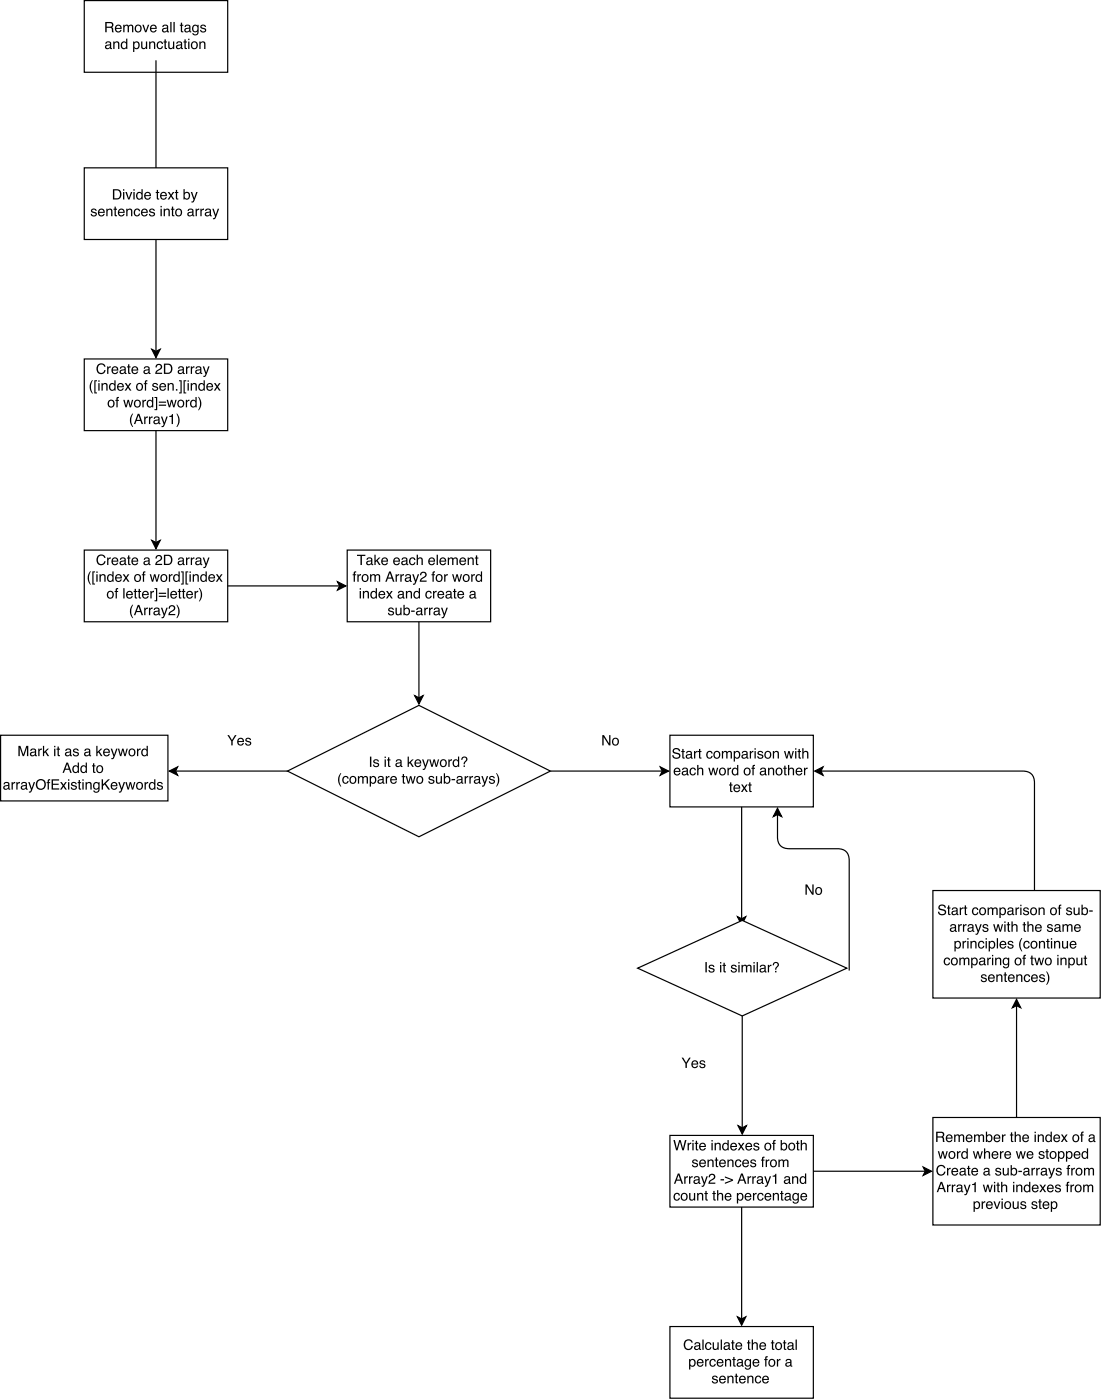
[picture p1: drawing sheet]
<svg xmlns="http://www.w3.org/2000/svg" width="325mm" height="413mm" viewBox="0 0 325 413" stroke-linecap="round" stroke-linejoin="round" font-family="sans-serif">
<path d="M24.9 .2h42.3v21.1h-42.3zM46 17.8v33M44.8 50.2l1.2 .6 1.3-.6-1.3 2.5z" fill="none" stroke="#000" stroke-width=".35"/>
<g fill="#000">
<path d="M44.8 50.2l1.2 .6 1.3-.6-1.3 2.5z"/>
<path d="M31.4 13.7a.53 .53 0 0 0 .7 .5 .53 .53 0 0 0 .3-.8zM31.2 12.5a.96 .96 0 0 1 1.6 .3v1.3l.3 .1v.3h-.5l-.1-.3a.74 .74 0 0 1-1.3 .2 .74 .74 0 0 1 .5-1.2l.7-.2a.5 .5 0 0 0-.4-.5 .5 .5 0 0 0-.6 .4h-.3zM33.4 12.3h.4v.3a.78 .78 0 0 1 .9-.4 .78 .78 0 0 1 .5 .8v1.5h-.3v-1.4a.55 .55 0 0 0-.7-.5 .55 .55 0 0 0-.4 .7v1.2h-.4zM36.2 12.8a.76 .76 0 0 0-.2 1 .76 .76 0 0 0 1.1 .2 .8 .8 0 0 0 .1-1 .8 .8 0 0 0-.9-.4zM36.1 12.4l.6-.2 .5 .3v-1.1h.4v3.1h-.3v-.3a1.01 1.01 0 0 1-1.5 0 1.01 1.01 0 0 1-.1-1.4zM39.8 12.7l-.1 .2a.7 .7 0 0 0 .1 1 .7 .7 0 0 0 1-.1 .75 .75 0 0 0 0-.9 .75 .75 0 0 0-1-.2zM39.3 12.3h.3v.3a.96 .96 0 0 1 1.3-.2 .96 .96 0 0 1 .3 1.2 .88 .88 0 0 1-.6 .9 .88 .88 0 0 1-.9-.3v1.1h-.4zM41.7 12.3h.3v1.4a.56 .56 0 0 0 .8 .5 .56 .56 0 0 0 .3-.9v-1h.3v2.2h-.3v-.4a.77 .77 0 0 1-.9 .4 .77 .77 0 0 1-.5-.7zM44 12.3h.4v.3a.78 .78 0 0 1 .9-.4 .78 .78 0 0 1 .5 .8v1.5h-.4v-1.4a.55 .55 0 0 0-.6-.5 .55 .55 0 0 0-.4 .7v1.2h-.4zM46.5 12.5a.91 .91 0 0 1 1-.3 .91 .91 0 0 1 .6 .8h-.3a.61 .61 0 0 0-.9-.4 .61 .61 0 0 0-.3 .8 .59 .59 0 0 0 .4 .8 .59 .59 0 0 0 .8-.5h.3a1 1 0 0 1-1.3 .8 1 1 0 0 1-.5-1.4zM48.6 11.6h.3v.7h.4v.3h-.4v1.4l.4 .2v.3h-.5l-.2-.3v-1.6h-.3v-.3h.3zM49.7 12.3h.3v1.4a.56 .56 0 0 0 .8 .5 .56 .56 0 0 0 .3-.9v-1h.3v2.2h-.3v-.4a.77 .77 0 0 1-.9 .4 .77 .77 0 0 1-.5-.7zM52.3 13.7a.53 .53 0 0 0 .7 .5 .53 .53 0 0 0 .3-.8zM52.1 12.5a.96 .96 0 0 1 1.7 .3v1.3l.2 .1v.3h-.4l-.2-.3a.74 .74 0 0 1-1.3 .2 .74 .74 0 0 1 .5-1.2l.8-.2a.5 .5 0 0 0-.5-.5 .5 .5 0 0 0-.5 .4h-.4zM54.4 11.6h.4v.7h.4v.3h-.4v1.4l.4 .2v.3h-.5l-.2-.3-.1-1.6h-.3v-.3h.3zM55.5 12.3h.4v2.2h-.4zM55.5 11.4h.4v.4h-.4zM57 12.6a.79 .79 0 0 0-.3 1.1 .79 .79 0 0 0 1.2 .2 .81 .81 0 0 0 0-1 .81 .81 0 0 0-.9-.3zM56.6 12.5a1.08 1.08 0 0 1 1.5 .2 1.08 1.08 0 0 1-.1 1.5 1.08 1.08 0 0 1-1.6-.2v-.9zM58.8 12.3h.4v.3a.78 .78 0 0 1 .9-.4 .78 .78 0 0 1 .5 .8v1.5h-.3v-1.4a.55 .55 0 0 0-.7-.5 .55 .55 0 0 0-.4 .7v1.2h-.4z"/>
<path d="M31.5 6.8v1.1h.9a.53 .53 0 0 0 .7-.5 .53 .53 0 0 0-.6-.6zM31.1 6.5h1.4a.83 .83 0 0 1 .9 .5 .83 .83 0 0 1-.4 1l.4 .4 .2 1.1h-.5l-.1-1-.6-.3h-.9v1.3h-.4zM34.2 7.6a1.01 1.01 0 0 1 1.2-.2 1.01 1.01 0 0 1 .5 1.1h-1.6a.63 .63 0 0 0 .5 .8 .63 .63 0 0 0 .7-.5h.4a1.08 1.08 0 0 1-1.6 .7 1.08 1.08 0 0 1-.3-1.7zM34.5 7.8l-.2 .4h1.2a.61 .61 0 0 0-.3-.6 .61 .61 0 0 0-.7 .2zM36.4 7.3h.3v.3a.72 .72 0 0 1 1.3 0 .73 .73 0 0 1 .9-.3 .73 .73 0 0 1 .5 .8v1.4h-.4v-1.5a.48 .48 0 0 0-.6-.4 .48 .48 0 0 0-.3 .6v1.3h-.4v-1.4a.5 .5 0 0 0-.7-.5 .5 .5 0 0 0-.3 .8v1.1h-.3zM40.4 7.7a.79 .79 0 0 0-.3 1.1 .79 .79 0 0 0 1.2 .2 .81 .81 0 0 0 .1-1 .81 .81 0 0 0-1-.3zM40 7.6a1.08 1.08 0 0 1 1.6 .1 1.08 1.08 0 0 1-.2 1.6 1.08 1.08 0 0 1-1.5-.2l-.1-1zM42 7.3h.4l.6 1.8 .6-1.8h.5l-.9 2.2h-.4zM44.5 7.6a1.01 1.01 0 0 1 1.3-.2 1.01 1.01 0 0 1 .5 1.1h-1.7a.63 .63 0 0 0 .5 .8 .63 .63 0 0 0 .8-.5h.3a1.08 1.08 0 0 1-1.5 .7 1.08 1.08 0 0 1-.3-1.7zM44.8 7.8l-.1 .4h1.2a.61 .61 0 0 0-.4-.6 .61 .61 0 0 0-.7 .2zM48.2 8.8a.53 .53 0 0 0 .7 .4 .53 .53 0 0 0 .3-.8zM48 7.6a.96 .96 0 0 1 1.6 .3v1.3l.3 .1v.2h-.4l-.2-.3a.74 .74 0 0 1-1.3 .3 .74 .74 0 0 1 .5-1.2l.8-.2a.5 .5 0 0 0-.5-.6 .5 .5 0 0 0-.5 .5h-.4zM50.3 6.5h.3v3h-.3zM51.2 6.5h.4v3h-.4zM53.4 6.7h.4v.6h.3v.3h-.3v1.5l.3 .1v.3h-.5l-.2-.2v-1.7h-.3v-.3h.3zM54.8 8.8a.53 .53 0 0 0 .7 .4 .53 .53 0 0 0 .3-.8zM54.6 7.6a.96 .96 0 0 1 1.6 .3v1.3l.3 .1v.2h-.5l-.1-.3a.74 .74 0 0 1-1.3 .3 .74 .74 0 0 1 .5-1.2l.7-.2a.5 .5 0 0 0-.4-.6 .5 .5 0 0 0-.6 .5h-.3zM57 7.6a.83 .83 0 0 1 1.3 0v-.3h.3v2a.97 .97 0 0 1-.7 1.1 .97 .97 0 0 1-1.2-.6h.4a.64 .64 0 0 0 .9 .3 .64 .64 0 0 0 .3-.9 .96 .96 0 0 1-1.3 .2 .96 .96 0 0 1-.3-1.3zM57.3 7.8a.73 .73 0 0 0-.2 1.1 .73 .73 0 0 0 1.1 0 .74 .74 0 0 0 0-1 .74 .74 0 0 0-.9-.1zM59.3 7.4a.89 .89 0 0 1 1.5 .5h-.4a.42 .42 0 0 0-.4-.3 .42 .42 0 0 0-.4 .5h.1a.81 .81 0 0 1 1 .3 .81 .81 0 0 1-.1 1 .97 .97 0 0 1-1.6-.6h.4a.49 .49 0 0 0 .6 .5 .49 .49 0 0 0 .4-.6h-.1a.8 .8 0 0 1-.9-.3 .8 .8 0 0 1-.1-1z"/>
<path d="M30.9 56.2v1.1h.9a.53 .53 0 0 0 .7-.5 .53 .53 0 0 0-.6-.6zM30.5 55.9h1.4a.83 .83 0 0 1 .9 .5 .83 .83 0 0 1-.3 1l.3 .4 .2 1.1h-.5l-.1-1-.6-.3h-.9v1.3h-.4zM33.6 57a1.01 1.01 0 0 1 1.2-.2 1.01 1.01 0 0 1 .5 1.1h-1.6a.63 .63 0 0 0 .5 .8 .63 .63 0 0 0 .7-.5h.4a1.08 1.08 0 0 1-1.5 .7 1.08 1.08 0 0 1-.4-1.7zM33.9 57.2l-.2 .4h1.2a.61 .61 0 0 0-.3-.6 .61 .61 0 0 0-.7 .2zM35.8 56.7h.4v.3a.72 .72 0 0 1 1.2 0 .73 .73 0 0 1 .9-.3 .73 .73 0 0 1 .5 .7v1.5h-.4v-1.5a.48 .48 0 0 0-.6-.4 .48 .48 0 0 0-.3 .6v1.3h-.4v-1.4a.5 .5 0 0 0-.7-.5 .5 .5 0 0 0-.2 .7v1.2h-.4zM39.8 57.1a.79 .79 0 0 0-.2 1.1 .79 .79 0 0 0 1.1 .2 .81 .81 0 0 0 .1-1 .81 .81 0 0 0-1-.3zM39.4 57a1.08 1.08 0 0 1 1.6 .1 1.08 1.08 0 0 1-.2 1.5 1.08 1.08 0 0 1-1.5-.1l-.1-1zM41.4 56.7h.4l.6 1.8 .7-1.8h.4l-.9 2.2h-.4zM43.9 57a1.01 1.01 0 0 1 1.3-.2 1.01 1.01 0 0 1 .5 1.1h-1.6a.63 .63 0 0 0 .4 .8 .63 .63 0 0 0 .8-.5h.3a1.08 1.08 0 0 1-1.5 .7 1.08 1.08 0 0 1-.3-1.7zM44.2 57.2l-.1 .4h1.2a.61 .61 0 0 0-.4-.6 .61 .61 0 0 0-.7 .2zM48.8 58.1a.53 .53 0 0 0 .7 .5 .53 .53 0 0 0 .3-.8zM48.6 56.9a.96 .96 0 0 1 1.6 .4v1.3h.3v.3h-.4l-.2-.3a.74 .74 0 0 1-1.3 .2 .74 .74 0 0 1 .5-1.2l.7-.1a.5 .5 0 0 0-.4-.6 .5 .5 0 0 0-.6 .5h-.3zM50.8 55.9h.4v3h-.4zM51.8 55.9h.4v3h-.4zM54 56.1h.3v.6h.4v.3h-.4v1.4l.4 .2v.3h-.5l-.2-.2v-1.7h-.3v-.3h.3zM55.4 58.1a.53 .53 0 0 0 .7 .5 .53 .53 0 0 0 .3-.8zM55.2 56.9a.96 .96 0 0 1 1.6 .4v1.3h.2v.3h-.4l-.2-.3a.74 .74 0 0 1-1.2 .2 .74 .74 0 0 1 .5-1.2l.7-.1a.5 .5 0 0 0-.4-.6 .5 .5 0 0 0-.6 .5h-.3zM57.5 57a.83 .83 0 0 1 1.4 0v-.3h.3v2a.97 .97 0 0 1-.7 1.1 .97 .97 0 0 1-1.2-.6h.4a.64 .64 0 0 0 .9 .3 .64 .64 0 0 0 .2-.9 .96 .96 0 0 1-1.2 .2 .96 .96 0 0 1-.3-1.3zM57.8 57.2a.73 .73 0 0 0-.1 1 .73 .73 0 0 0 1.1 .1 .74 .74 0 0 0 0-1 .74 .74 0 0 0-1-.1zM59.9 56.8a.89 .89 0 0 1 1.5 .5h-.4a.42 .42 0 0 0-.5-.3 .42 .42 0 0 0-.3 .5h.1a.81 .81 0 0 1 .9 .3 .81 .81 0 0 1 0 1 .97 .97 0 0 1-1.6-.6h.4a.49 .49 0 0 0 .5 .5 .49 .49 0 0 0 .5-.6h-.2a.8 .8 0 0 1-.9-.3 .8 .8 0 0 1 0-1z"/>
<path d="M31.4 63.1a.53 .53 0 0 0 .7 .5 .53 .53 0 0 0 .3-.8zM31.2 61.9a.96 .96 0 0 1 1.6 .3v1.3l.3 .1v.3h-.5l-.1-.3a.74 .74 0 0 1-1.3 .2 .74 .74 0 0 1 .5-1.2l.7-.2a.5 .5 0 0 0-.4-.5 .5 .5 0 0 0-.6 .4h-.3zM33.4 61.6h.4v.4a.78 .78 0 0 1 .9-.4 .78 .78 0 0 1 .5 .8v1.5h-.3v-1.4a.55 .55 0 0 0-.7-.6 .55 .55 0 0 0-.4 .8v1.2h-.4zM36.2 62.1a.76 .76 0 0 0-.2 1.1 .76 .76 0 0 0 1.1 .2 .8 .8 0 0 0 .1-1 .8 .8 0 0 0-.9-.4zM36.1 61.8l.6-.2 .5 .3v-1.1h.4v3.1h-.3v-.4a1.01 1.01 0 0 1-1.5 .1 1.01 1.01 0 0 1-.1-1.4zM39.8 62.1l-.1 .2a.7 .7 0 0 0 .1 1 .7 .7 0 0 0 1-.1 .75 .75 0 0 0 0-.9 .75 .75 0 0 0-1-.2zM39.3 61.6h.3v.3a.96 .96 0 0 1 1.3-.1 .96 .96 0 0 1 .3 1.2 .88 .88 0 0 1-.6 .9 .88 .88 0 0 1-.9-.3v1.1h-.4zM41.7 61.6h.3v1.5a.56 .56 0 0 0 .8 .5 .56 .56 0 0 0 .3-.9v-1.1h.3v2.3h-.3v-.4a.77 .77 0 0 1-.9 .4 .77 .77 0 0 1-.5-.8zM44 61.6h.4v.4a.78 .78 0 0 1 .9-.4 .78 .78 0 0 1 .5 .8v1.5h-.4v-1.4a.55 .55 0 0 0-.6-.6 .55 .55 0 0 0-.4 .8v1.2h-.4zM46.5 61.9a.91 .91 0 0 1 1-.3 .91 .91 0 0 1 .6 .8h-.3a.61 .61 0 0 0-.9-.4 .61 .61 0 0 0-.3 .8 .59 .59 0 0 0 .4 .8 .59 .59 0 0 0 .8-.5h.3a1 1 0 0 1-1.3 .8 1 1 0 0 1-.5-1.5zM48.6 61h.3v.6h.4v.3h-.4v1.5l.4 .2v.3h-.5l-.2-.3v-1.7h-.3v-.3h.3zM49.7 61.6h.3v1.5a.56 .56 0 0 0 .8 .5 .56 .56 0 0 0 .3-.9v-1.1h.3v2.3h-.3v-.4a.77 .77 0 0 1-.9 .4 .77 .77 0 0 1-.5-.8zM52.3 63.1a.53 .53 0 0 0 .7 .5 .53 .53 0 0 0 .3-.8zM52.1 61.9a.96 .96 0 0 1 1.7 .3v1.3l.2 .1v.3h-.4l-.2-.3a.74 .74 0 0 1-1.3 .2 .74 .74 0 0 1 .5-1.2l.8-.2a.5 .5 0 0 0-.5-.5 .5 .5 0 0 0-.5 .4h-.4zM54.4 61h.4v.6h.4v.3h-.4v1.5l.4 .2v.3h-.5l-.2-.3-.1-1.7h-.3v-.3h.3zM55.5 61.6h.4v2.3h-.4zM55.5 60.8h.4v.4h-.4zM57 62a.79 .79 0 0 0-.3 1.1 .79 .79 0 0 0 1.2 .2 .81 .81 0 0 0 0-1 .81 .81 0 0 0-.9-.3zM56.6 61.9a1.08 1.08 0 0 1 1.5 .2 1.08 1.08 0 0 1-.1 1.5 1.08 1.08 0 0 1-1.6-.2v-1zM58.8 61.6h.4v.4a.78 .78 0 0 1 .9-.4 .78 .78 0 0 1 .5 .8v1.5h-.3v-1.4a.55 .55 0 0 0-.7-.6 .55 .55 0 0 0-.4 .8v1.2h-.4z"/>
</g>
<path d="M24.9 49.6h42.3v21.1h-42.3z" fill="#fff"/>
<path d="M24.9 49.6h42.3v21.1h-42.3z" fill="none" stroke="#000" stroke-width=".35"/>
<g fill="#000">
<path d="M33.7 56.2v2.4h.8a1.19 1.19 0 0 0 .9-1.2 1.19 1.19 0 0 0-.9-1.2zM33.3 55.9h1.3a1.54 1.54 0 0 1 1.3 1.5 1.54 1.54 0 0 1-1.3 1.5h-1.3zM36.3 56.7h.4v2.2h-.4zM36.3 55.9h.4v.4h-.4zM37 56.7h.4l.6 1.8 .6-1.8h.5l-.9 2.2h-.4zM39.4 56.7h.3v2.2h-.3zM39.4 55.9h.3v.4h-.3zM40.7 57.2a.76 .76 0 0 0-.2 1.1 .76 .76 0 0 0 1.1 .1 .8 .8 0 0 0 .2-.9 .8 .8 0 0 0-1-.4zM40.6 56.8l.7-.1 .5 .3v-1.1h.3v3h-.3v-.3a1.01 1.01 0 0 1-1.4 .1 1.01 1.01 0 0 1-.1-1.4zM42.8 57a1.01 1.01 0 0 1 1.3-.2 1.01 1.01 0 0 1 .5 1.1h-1.7a.63 .63 0 0 0 .5 .8 .63 .63 0 0 0 .8-.5h.3a1.08 1.08 0 0 1-1.5 .7 1.08 1.08 0 0 1-.3-1.7zM43.1 57.2l-.2 .4h1.3a.61 .61 0 0 0-.4-.6 .61 .61 0 0 0-.7 .2zM46.3 56.1h.3v.6h.4v.3h-.4v1.4l.4 .2v.3h-.5l-.2-.2v-1.7h-.3v-.3h.3zM47.5 57a1.01 1.01 0 0 1 1.3-.2 1.01 1.01 0 0 1 .5 1.1h-1.7a.63 .63 0 0 0 .5 .8 .63 .63 0 0 0 .8-.5h.3a1.08 1.08 0 0 1-1.5 .7 1.08 1.08 0 0 1-.3-1.7zM47.8 57.2l-.2 .4h1.3a.61 .61 0 0 0-.4-.6 .61 .61 0 0 0-.7 .2zM49.5 56.7h.5l.5 .8 .5-.8h.5l-.8 1.1 .8 1.1h-.5l-.5-.8-.6 .8h-.4l.7-1.1zM51.9 56.1h.4v.6h.3v.3h-.3v1.4l.3 .2v.3h-.5l-.2-.2v-1.7h-.3v-.3h.3zM54.2 55.9h.3v1.1a.97 .97 0 0 1 1.3-.2 .97 .97 0 0 1 .3 1.3 .87 .87 0 0 1-.6 .8 .87 .87 0 0 1-1-.3v.3h-.3zM54.7 57.2a.77 .77 0 0 0-.2 1 .77 .77 0 0 0 1.1 .2 .77 .77 0 0 0 .1-1 .77 .77 0 0 0-1-.2zM56.3 56.7h.4l.6 1.8 .6-1.8h.4l-.6 1.6a1.43 1.43 0 0 1-1 1.5l-.2-.3h.4l.2-.5z"/>
<path d="M27.1 61.8a.89 .89 0 0 1 1.4 .5h-.3a.42 .42 0 0 0-.5-.4 .42 .42 0 0 0-.3 .5l.1 .1a.81 .81 0 0 1 .9 .3 .81 .81 0 0 1 0 .9 .97 .97 0 0 1-1.6-.5h.3a.49 .49 0 0 0 .6 .4 .49 .49 0 0 0 .4-.6h-.1a.8 .8 0 0 1-.9-.3 .8 .8 0 0 1 0-.9zM29.2 61.9a1.01 1.01 0 0 1 1.2-.2 1.01 1.01 0 0 1 .5 1.2h-1.6a.63 .63 0 0 0 .5 .7 .63 .63 0 0 0 .7-.4h.4a1.08 1.08 0 0 1-1.6 .6 1.08 1.08 0 0 1-.3-1.6zM29.5 62.1l-.2 .5h1.2a.61 .61 0 0 0-.3-.6 .61 .61 0 0 0-.7 .1zM31.4 61.6h.3v.4a.78 .78 0 0 1 1-.4 .78 .78 0 0 1 .5 .8v1.5h-.4v-1.4a.55 .55 0 0 0-.7-.6 .55 .55 0 0 0-.4 .8v1.2h-.3zM33.8 61h.4v.6h.3v.3h-.3v1.5l.3 .2v.3h-.5l-.2-.3v-1.7h-.3v-.3h.3zM35.1 61.9a1.01 1.01 0 0 1 1.2-.2 1.01 1.01 0 0 1 .5 1.2h-1.6a.63 .63 0 0 0 .5 .7 .63 .63 0 0 0 .7-.4h.4a1.08 1.08 0 0 1-1.6 .6 1.08 1.08 0 0 1-.3-1.6zM35.4 62.1l-.2 .5h1.2a.61 .61 0 0 0-.3-.6 .61 .61 0 0 0-.7 .1zM37.3 61.6h.3v.4a.78 .78 0 0 1 .9-.4 .78 .78 0 0 1 .6 .8v1.5h-.4v-1.4a.55 .55 0 0 0-.7-.6 .55 .55 0 0 0-.4 .8v1.2h-.3zM39.7 61.9a.91 .91 0 0 1 1-.3 .91 .91 0 0 1 .7 .8h-.4a.61 .61 0 0 0-.8-.4 .61 .61 0 0 0-.3 .8 .59 .59 0 0 0 .4 .8 .59 .59 0 0 0 .7-.5h.4a1 1 0 0 1-1.3 .8 1 1 0 0 1-.6-1.5zM41.9 61.9a1.01 1.01 0 0 1 1.2-.2 1.01 1.01 0 0 1 .5 1.2h-1.6a.63 .63 0 0 0 .5 .7 .63 .63 0 0 0 .7-.4h.4a1.08 1.08 0 0 1-1.5 .6 1.08 1.08 0 0 1-.4-1.6zM42.2 62.1l-.2 .5h1.2a.61 .61 0 0 0-.3-.6 .61 .61 0 0 0-.7 .1zM44.2 61.8a.89 .89 0 0 1 1.5 .5h-.4a.42 .42 0 0 0-.4-.4 .42 .42 0 0 0-.4 .5l.1 .1a.81 .81 0 0 1 1 .3 .81 .81 0 0 1 0 .9 .97 .97 0 0 1-1.7-.5h.4a.49 .49 0 0 0 .6 .4 .49 .49 0 0 0 .4-.6h-.1a.8 .8 0 0 1-.9-.3 .8 .8 0 0 1-.1-.9zM47.4 61.6h.4v2.3h-.4zM47.4 60.8h.4v.4h-.4zM48.3 61.6h.4v.4a.78 .78 0 0 1 .9-.4 .78 .78 0 0 1 .5 .8v1.5h-.4v-1.4a.55 .55 0 0 0-.6-.6 .55 .55 0 0 0-.4 .8v1.2h-.4zM50.7 61h.4v.6h.4v.3h-.4v1.5l.4 .2v.3h-.5l-.2-.3-.1-1.7h-.3v-.3h.3zM52.3 62a.79 .79 0 0 0-.2 1.1 .79 .79 0 0 0 1.1 .2 .81 .81 0 0 0 .1-1 .81 .81 0 0 0-1-.3zM52 61.9a1.08 1.08 0 0 1 1.5 .2 1.08 1.08 0 0 1-.2 1.5 1.08 1.08 0 0 1-1.5-.2l-.1-1zM55.7 63.1a.53 .53 0 0 0 .7 .5 .53 .53 0 0 0 .3-.8zM55.5 61.9a.96 .96 0 0 1 1.6 .3v1.3l.3 .1v.3h-.5l-.1-.3a.74 .74 0 0 1-1.3 .2 .74 .74 0 0 1 .5-1.2l.7-.2a.5 .5 0 0 0-.4-.5 .5 .5 0 0 0-.6 .4h-.3zM57.7 61.6h.4v.4l.7-.4v.4l-.4 .1-.3 .3v1.5h-.4zM59.1 61.6h.4v.4l.7-.4v.4l-.4 .1-.3 .3v1.5h-.4zM60.9 63.1a.53 .53 0 0 0 .7 .5 .53 .53 0 0 0 .2-.8zM60.7 61.9a.96 .96 0 0 1 1.6 .3v1.3l.2 .1v.3h-.4l-.2-.3a.74 .74 0 0 1-1.2 .2 .74 .74 0 0 1 .4-1.2l.8-.2a.5 .5 0 0 0-.5-.5 .5 .5 0 0 0-.5 .4h-.4zM62.7 61.6h.4l.6 1.8 .6-1.8h.4l-.6 1.7a1.43 1.43 0 0 1-1.1 1.5l-.1-.4h.3l.3-.5z"/>
</g>
<path d="M24.9 106h42.3v21.2h-42.3z" fill="#fff"/>
<path d="M46 70.7v33.1M24.9 106h42.3v21.2h-42.3zM44.8 103.1l1.2 .7 1.3-.7-1.3 2.5z" fill="none" stroke="#000" stroke-width=".35"/>
<g fill="#000">
<path d="M44.8 103.1l1.2 .7 1.3-.7-1.3 2.5z"/>
<path d="M27.2 112.3h.2l-.4 .9-.1 1 .5 2h-.2a3.1 3.1 0 0 1 0-3.9zM27.8 112.3h.8v.3h-.4v3.3h.4v.3h-.8zM29 113.2h.4v2.2h-.4zM29 112.3h.4v.4h-.4zM30 113.1h.3v.4a.78 .78 0 0 1 .9-.4 .78 .78 0 0 1 .6 .8v1.5h-.4v-1.4a.55 .55 0 0 0-.7-.6 .55 .55 0 0 0-.4 .8v1.2h-.3zM32.7 113.6a.76 .76 0 0 0-.2 1.1 .76 .76 0 0 0 1.1 .2 .8 .8 0 0 0 .2-1 .8 .8 0 0 0-1-.4zM32.6 113.3l.7-.2 .5 .3v-1.1h.3v3.1h-.3v-.3a1.01 1.01 0 0 1-1.4 0 1.01 1.01 0 0 1-.1-1.4zM34.8 113.4a1.01 1.01 0 0 1 1.3-.2 1.01 1.01 0 0 1 .5 1.2h-1.7a.63 .63 0 0 0 .5 .7 .63 .63 0 0 0 .8-.4h.3a1.08 1.08 0 0 1-1.5 .6 1.08 1.08 0 0 1-.3-1.6zM35.1 113.6l-.2 .5h1.3a.61 .61 0 0 0-.4-.6 .61 .61 0 0 0-.7 .1zM36.8 113.1h.5l.5 .8 .5-.8 .5 .1-.8 1 .8 1.2h-.5l-.5-.9-.6 .9h-.4l.7-1.2zM40.8 113.5a.79 .79 0 0 0-.2 1.1 .79 .79 0 0 0 1.1 .2 .81 .81 0 0 0 .1-1 .81 .81 0 0 0-1-.3zM40.4 113.4a1.08 1.08 0 0 1 1.6 .2 1.08 1.08 0 0 1-.2 1.5 1.08 1.08 0 0 1-1.5-.2l-.1-.9zM42.8 112.5l.7-.2v.3l-.4 .2v.4h.4v.2h-.4v2h-.3v-2h-.4v-.2h.4zM45.2 113.3a.89 .89 0 0 1 1.4 .5h-.3a.42 .42 0 0 0-.5-.4 .42 .42 0 0 0-.3 .5l.1 .1a.81 .81 0 0 1 .9 .3 .81 .81 0 0 1 0 .9 .97 .97 0 0 1-1.6-.5h.3a.49 .49 0 0 0 .6 .4 .49 .49 0 0 0 .4-.6h-.1a.8 .8 0 0 1-.9-.3 .8 .8 0 0 1 0-.9zM47.3 113.4a1.01 1.01 0 0 1 1.2-.2 1.01 1.01 0 0 1 .5 1.2h-1.6a.63 .63 0 0 0 .5 .7 .63 .63 0 0 0 .7-.4h.4a1.08 1.08 0 0 1-1.6 .6 1.08 1.08 0 0 1-.3-1.6zM47.6 113.6l-.2 .5h1.2a.61 .61 0 0 0-.3-.6 .61 .61 0 0 0-.7 .1zM49.5 113.1h.3v.4a.78 .78 0 0 1 1-.4 .78 .78 0 0 1 .5 .8v1.5h-.4v-1.4a.55 .55 0 0 0-.7-.6 .55 .55 0 0 0-.3 .8v1.2h-.4zM51.9 114.9h.5v.5h-.5zM52.8 112.3h.8v3.9h-.8v-.3h.5v-3.3h-.5zM54.2 112.3h.8v.3h-.5v3.3h.5v.3h-.8zM55.4 113.2h.3v2.2h-.3zM55.4 112.3h.3v.4h-.3zM56.3 113.1h.3v.4a.78 .78 0 0 1 1-.4 .78 .78 0 0 1 .5 .8v1.5h-.4v-1.4a.55 .55 0 0 0-.6-.6 .55 .55 0 0 0-.4 .8v1.2h-.4zM59.1 113.6a.76 .76 0 0 0-.2 1.1 .76 .76 0 0 0 1 .2 .8 .8 0 0 0 .2-1 .8 .8 0 0 0-.9-.4zM58.9 113.3l.7-.2 .5 .3v-1.1h.4v3.1h-.4v-.3a1.01 1.01 0 0 1-1.4 0 1.01 1.01 0 0 1-.1-1.4zM61.2 113.4a1.01 1.01 0 0 1 1.2-.2 1.01 1.01 0 0 1 .5 1.2h-1.6a.63 .63 0 0 0 .4 .7 .63 .63 0 0 0 .8-.4h.4a1.08 1.08 0 0 1-1.6 .6 1.08 1.08 0 0 1-.3-1.6zM61.5 113.6l-.2 .5h1.2a.61 .61 0 0 0-.3-.6 .61 .61 0 0 0-.7 .1zM63.1 113.1h.5l.5 .8 .5-.8 .5 .1-.7 1 .7 1.2h-.4l-.6-.9-.5 .9h-.5l.8-1.2z"/>
<path d="M28.8 107.8a1.32 1.32 0 0 1 1.3-.5 1.32 1.32 0 0 1 1 1h-.4a.98 .98 0 0 0-1.2-.6 .98 .98 0 0 0-.6 1.2 .96 .96 0 0 0 .7 1.2 .96 .96 0 0 0 1.2-.8h.4a1.4 1.4 0 0 1-1.8 1.1 1.4 1.4 0 0 1-.9-1.9zM31.6 108.2h.4v.4l.7-.4v.4h-.4l-.3 .4v1.4h-.4zM33.2 108.5a1.01 1.01 0 0 1 1.2-.2 1.01 1.01 0 0 1 .5 1.1h-1.6a.63 .63 0 0 0 .5 .8 .63 .63 0 0 0 .7-.5h.4a1.08 1.08 0 0 1-1.6 .7 1.08 1.08 0 0 1-.3-1.7zM33.5 108.7l-.2 .4h1.2a.61 .61 0 0 0-.3-.6 .61 .61 0 0 0-.7 .2zM35.7 109.6a.53 .53 0 0 0 .7 .5 .53 .53 0 0 0 .3-.8zM35.5 108.4a.96 .96 0 0 1 1.6 .4v1.3l.3 .1v.2h-.5l-.1-.3a.74 .74 0 0 1-1.3 .2 .74 .74 0 0 1 .5-1.1l.7-.2a.5 .5 0 0 0-.4-.6 .5 .5 0 0 0-.6 .5h-.3zM37.8 107.6h.4v.6h.3v.3h-.3v1.5l.3 .1v.3h-.5l-.2-.2v-1.7h-.3v-.3h.3zM39.1 108.5a1.01 1.01 0 0 1 1.2-.2 1.01 1.01 0 0 1 .5 1.1h-1.6a.63 .63 0 0 0 .4 .8 .63 .63 0 0 0 .8-.5h.4a1.08 1.08 0 0 1-1.6 .7 1.08 1.08 0 0 1-.3-1.7zM39.4 108.7l-.2 .4h1.2a.61 .61 0 0 0-.3-.6 .61 .61 0 0 0-.7 .2zM42.8 109.6a.53 .53 0 0 0 .6 .5 .53 .53 0 0 0 .3-.8zM42.6 108.4a.96 .96 0 0 1 1.6 .4v1.3l.2 .1v.2h-.4l-.2-.3a.74 .74 0 0 1-1.2 .2 .74 .74 0 0 1 .4-1.1l.8-.2a.5 .5 0 0 0-.5-.6 .5 .5 0 0 0-.5 .5h-.4zM46.2 107.7a.97 .97 0 0 1 1.5 .2 .97 .97 0 0 1-.6 1.4l-.9 .8h1.6v.3h-2a2.32 2.32 0 0 1 1.6-1.8 .59 .59 0 0 0-.5-.8 .59 .59 0 0 0-.6 .7h-.4zM48.8 107.7v2.4h.7a1.19 1.19 0 0 0 1-1.2 1.19 1.19 0 0 0-1-1.2zM48.4 107.4h1.2a1.54 1.54 0 0 1 1.3 1.5 1.54 1.54 0 0 1-1.3 1.5h-1.2zM52.9 109.6a.53 .53 0 0 0 .7 .5 .53 .53 0 0 0 .2-.8zM52.7 108.4a.96 .96 0 0 1 1.6 .4v1.3l.2 .1v.2h-.4l-.2-.3a.74 .74 0 0 1-1.2 .2 .74 .74 0 0 1 .4-1.1l.8-.2a.5 .5 0 0 0-.5-.6 .5 .5 0 0 0-.5 .5h-.4zM54.9 108.2h.4v.4l.7-.4v.4h-.5l-.2 .4v1.4h-.4zM56.3 108.2h.4v.4l.7-.4v.4h-.5l-.2 .4v1.4h-.4zM58 109.6a.53 .53 0 0 0 .7 .5 .53 .53 0 0 0 .3-.8zM57.8 108.4a.96 .96 0 0 1 1.6 .4l.1 1.3 .2 .1v.2h-.4l-.2-.3a.74 .74 0 0 1-1.3 .2 .74 .74 0 0 1 .5-1.1l.8-.2a.5 .5 0 0 0-.5-.6 .5 .5 0 0 0-.5 .5h-.4zM59.8 108.2h.4l.6 1.8 .6-1.8h.5l-.6 1.6a1.43 1.43 0 0 1-1.1 1.5l-.2-.3h.4l.2-.5z"/>
<path d="M32.4 118.5a.79 .79 0 0 0-.2 1.1 .79 .79 0 0 0 1.1 .2 .81 .81 0 0 0 .1-1 .81 .81 0 0 0-1-.3zM32 118.4a1.08 1.08 0 0 1 1.6 .1 1.08 1.08 0 0 1-.2 1.5 1.08 1.08 0 0 1-1.5-.2l-.1-.9zM34.4 117.4l.7-.2v.4l-.4 .1v.4h.4v.3h-.4v1.9h-.3v-1.9h-.3v-.3h.3zM36.4 118.1h.4l.4 1.7 .4-1.7h.5l.4 1.7 .4-1.7h.4l-.6 2.2h-.4l-.5-1.7-.4 1.7h-.4zM40.2 118.5a.79 .79 0 0 0-.3 1.1 .79 .79 0 0 0 1.2 .2 .81 .81 0 0 0 0-1 .81 .81 0 0 0-.9-.3zM39.8 118.4a1.08 1.08 0 0 1 1.5 .1 1.08 1.08 0 0 1-.1 1.5 1.08 1.08 0 0 1-1.6-.2l-.1-.9zM42 118.1h.4v.4l.7-.5v.4l-.4 .1-.3 .4v1.4h-.4zM43.8 118.6a.76 .76 0 0 0-.1 1 .76 .76 0 0 0 1 .2 .8 .8 0 0 0 .2-1 .8 .8 0 0 0-.9-.3zM43.7 118.2l.7-.1 .5 .3v-1.1h.3v3h-.3v-.3a1.01 1.01 0 0 1-1.4 .1 1.01 1.01 0 0 1-.1-1.5zM45.6 117.2h.8v3.9h-.8v-.3h.4v-3.3h-.4zM46.9 118.6h2.1v.3h-2.1zM46.9 119.5h2.1v.3h-2.1zM49.2 118.1h.4l.4 1.7 .5-1.7h.4l.4 1.7 .5-1.7h.3l-.6 2.2h-.4l-.4-1.7-.5 1.7h-.4zM53 118.5a.79 .79 0 0 0-.3 1.1 .79 .79 0 0 0 1.2 .2 .81 .81 0 0 0 0-1 .81 .81 0 0 0-.9-.3zM52.6 118.4a1.08 1.08 0 0 1 1.5 .1 1.08 1.08 0 0 1-.1 1.5 1.08 1.08 0 0 1-1.6-.2v-.9zM54.8 118.1h.4v.4l.7-.5v.4l-.4 .1-.3 .4v1.4h-.4zM56.6 118.6a.76 .76 0 0 0-.1 1 .76 .76 0 0 0 1 .2 .8 .8 0 0 0 .2-1 .8 .8 0 0 0-.9-.3zM56.5 118.2l.7-.1 .5 .3v-1.1h.3v3h-.3v-.3a1.01 1.01 0 0 1-1.4 .1 1.01 1.01 0 0 1-.1-1.5zM58.5 117.2h.2a3.1 3.1 0 0 1 0 4h-.2l.5-1.2v-1.1z"/>
<path d="M39 122.1h.3l-.4 1-.2 1 .6 2h-.2a3.1 3.1 0 0 1-.1-4zM40.9 122.7l-.5 1.3h.9zM40.7 122.2h.4l1.1 3h-.4l-.3-.9h-1.2l-.4 .9h-.4zM42.6 123h.3v.4l.7-.4v.4h-.4l-.2 .4-.1 1.4h-.3zM44 123h.3v.4l.7-.4v.4h-.4l-.2 .4-.1 1.4h-.3zM45.7 124.5a.53 .53 0 0 0 .7 .4 .53 .53 0 0 0 .3-.8zM45.5 123.3a.96 .96 0 0 1 1.6 .3v1.3l.3 .1v.2h-.5l-.1-.3a.74 .74 0 0 1-1.3 .3 .74 .74 0 0 1 .5-1.2l.7-.2a.5 .5 0 0 0-.4-.5 .5 .5 0 0 0-.6 .4h-.3zM47.5 123h.4l.6 1.8 .6-1.8h.4l-.6 1.7a1.43 1.43 0 0 1-1.1 1.4l-.1-.3h.4l.2-.5zM50 122.9l1.1-.6v2.9h-.4v-2.1h-.7zM52.1 122.1h.2a3.1 3.1 0 0 1 0 4h-.2l.4-1.2 .1-1.1z"/>
</g>
<path d="M24.9 162.5h42.3v21.1h-42.3z" fill="#fff"/>
<path d="M46 127.2v33M44.8 159.6l1.2 .6 1.3-.6-1.3 2.5zM24.9 162.5h42.3v21.1h-42.3z" fill="none" stroke="#000" stroke-width=".35"/>
<g fill="#000">
<path d="M44.8 159.6l1.2 .6 1.3-.6-1.3 2.5z"/>
<path d="M26.6 168.7h.2l-.4 .9-.1 1.1 .5 2h-.2a3.1 3.1 0 0 1 0-4zM27.3 168.7h.7v.3h-.4v3.3h.4v.3h-.7zM28.4 169.6h.4v2.2h-.4zM28.4 168.8h.4v.4h-.4zM29.4 169.6h.3v.3a.78 .78 0 0 1 .9-.4 .78 .78 0 0 1 .6 .9v1.4h-.4v-1.4a.55 .55 0 0 0-.7-.5 .55 .55 0 0 0-.4 .7v1.2h-.3zM32.1 170.1a.76 .76 0 0 0-.1 1.1 .76 .76 0 0 0 1 .1 .8 .8 0 0 0 .2-1 .8 .8 0 0 0-.9-.3zM32 169.7l.7-.1 .5 .3v-1.1h.3v3h-.3v-.3a1.01 1.01 0 0 1-1.4 .1 1.01 1.01 0 0 1-.1-1.4zM34.2 169.9a1.01 1.01 0 0 1 1.3-.2 1.01 1.01 0 0 1 .5 1.1h-1.6a.63 .63 0 0 0 .4 .7 .63 .63 0 0 0 .8-.4h.3a1.08 1.08 0 0 1-1.5 .7 1.08 1.08 0 0 1-.3-1.7zM34.5 170l-.1 .5h1.2a.61 .61 0 0 0-.4-.6 .61 .61 0 0 0-.7 .1zM36.2 169.6h.5l.5 .8 .5-.8h.5l-.8 1.1 .8 1.1h-.5l-.5-.8-.5 .8h-.5l.8-1.1zM40.2 170a.79 .79 0 0 0-.2 1.1 .79 .79 0 0 0 1.1 .2 .81 .81 0 0 0 .1-1 .81 .81 0 0 0-1-.3zM39.9 169.9a1.08 1.08 0 0 1 1.5 .1 1.08 1.08 0 0 1-.2 1.5 1.08 1.08 0 0 1-1.5-.2l-.1-.9zM42.3 168.9l.6-.2v.4l-.3 .1-.1 .4h.4v.3h-.4v1.9h-.3v-1.9h-.3v-.3h.3zM44.2 169.6h.4l.4 1.7 .5-1.7h.4l.4 1.7 .5-1.7h.3l-.6 2.2h-.4l-.4-1.7-.5 1.7h-.4zM48 170a.79 .79 0 0 0-.3 1.1 .79 .79 0 0 0 1.2 .2 .81 .81 0 0 0 0-1 .81 .81 0 0 0-.9-.3zM47.6 169.9a1.08 1.08 0 0 1 1.5 .1 1.08 1.08 0 0 1-.1 1.5 1.08 1.08 0 0 1-1.6-.2v-.9zM49.8 169.6h.4v.4l.7-.5v.4l-.4 .1-.3 .4v1.4h-.4zM51.6 170.1a.76 .76 0 0 0-.1 1.1 .76 .76 0 0 0 1 .1 .8 .8 0 0 0 .2-1 .8 .8 0 0 0-.9-.3zM51.5 169.7l.7-.1 .5 .3v-1.1h.3v3h-.3v-.3a1.01 1.01 0 0 1-1.4 .1 1.01 1.01 0 0 1-.1-1.4zM53.4 168.7h.8v3.9h-.8v-.3h.5v-3.3h-.5zM54.8 168.7h.8v.3h-.5v3.3h.5v.3h-.8zM55.9 169.6h.4v2.2h-.4zM55.9 168.8h.4v.4h-.4zM56.9 169.6h.3v.3a.78 .78 0 0 1 1-.4 .78 .78 0 0 1 .5 .9v1.4h-.4v-1.4a.55 .55 0 0 0-.7-.5 .55 .55 0 0 0-.4 .7v1.2h-.3zM59.6 170.1a.76 .76 0 0 0-.1 1.1 .76 .76 0 0 0 1 .1 .8 .8 0 0 0 .2-1 .8 .8 0 0 0-.9-.3zM59.5 169.7l.7-.1 .5 .3v-1.1h.3v3h-.3v-.3a1.01 1.01 0 0 1-1.4 .1 1.01 1.01 0 0 1-.1-1.4zM61.7 169.9a1.01 1.01 0 0 1 1.3-.2 1.01 1.01 0 0 1 .5 1.1h-1.6a.63 .63 0 0 0 .4 .7 .63 .63 0 0 0 .8-.4h.4a1.08 1.08 0 0 1-1.6 .7 1.08 1.08 0 0 1-.3-1.7zM62.1 170l-.2 .5h1.2a.61 .61 0 0 0-.4-.6 .61 .61 0 0 0-.6 .1zM63.7 169.6h.5l.5 .8 .5-.8h.5l-.8 1.1 .8 1.1h-.5l-.5-.8-.5 .8h-.5l.8-1.1z"/>
<path d="M28.8 164.2a1.32 1.32 0 0 1 1.3-.4 1.32 1.32 0 0 1 1 .9h-.4a.98 .98 0 0 0-1.2-.5 .98 .98 0 0 0-.6 1.2 .96 .96 0 0 0 .7 1.2 .96 .96 0 0 0 1.2-.9h.4a1.4 1.4 0 0 1-1.8 1.2 1.4 1.4 0 0 1-.9-1.9zM31.6 164.7h.4v.3l.7-.4v.4l-.4 .1-.3 .3v1.5h-.4zM33.2 164.9a1.01 1.01 0 0 1 1.2-.2 1.01 1.01 0 0 1 .5 1.2h-1.6a.63 .63 0 0 0 .5 .7 .63 .63 0 0 0 .7-.4h.4a1.08 1.08 0 0 1-1.6 .6 1.08 1.08 0 0 1-.3-1.6zM33.5 165.1l-.2 .5h1.2a.61 .61 0 0 0-.3-.6 .61 .61 0 0 0-.7 .1zM35.7 166.1a.53 .53 0 0 0 .7 .5 .53 .53 0 0 0 .3-.8zM35.5 164.9a.96 .96 0 0 1 1.6 .3v1.3l.3 .1v.3h-.5l-.1-.3a.74 .74 0 0 1-1.3 .2 .74 .74 0 0 1 .5-1.2l.7-.2a.5 .5 0 0 0-.4-.5 .5 .5 0 0 0-.6 .4h-.3zM37.8 164h.4v.7h.3v.3h-.3v1.4l.3 .2v.3h-.5l-.2-.3v-1.6h-.3v-.3h.3zM39.1 164.9a1.01 1.01 0 0 1 1.2-.2 1.01 1.01 0 0 1 .5 1.2h-1.6a.63 .63 0 0 0 .4 .7 .63 .63 0 0 0 .8-.4h.4a1.08 1.08 0 0 1-1.6 .6 1.08 1.08 0 0 1-.3-1.6zM39.4 165.1l-.2 .5h1.2a.61 .61 0 0 0-.3-.6 .61 .61 0 0 0-.7 .1zM42.8 166.1a.53 .53 0 0 0 .6 .5 .53 .53 0 0 0 .3-.8zM42.6 164.9a.96 .96 0 0 1 1.6 .3v1.3l.2 .1v.3h-.4l-.2-.3a.74 .74 0 0 1-1.2 .2 .74 .74 0 0 1 .4-1.2l.8-.2a.5 .5 0 0 0-.5-.5 .5 .5 0 0 0-.5 .4h-.4zM46.2 164.1a.97 .97 0 0 1 1.5 .2 .97 .97 0 0 1-.6 1.4l-.9 .8h1.6v.4h-2a2.32 2.32 0 0 1 1.6-1.8 .59 .59 0 0 0-.5-.9 .59 .59 0 0 0-.6 .8h-.4zM48.8 164.2v2.3h.7a1.19 1.19 0 0 0 1-1.2 1.19 1.19 0 0 0-1-1.1zM48.4 163.8h1.2a1.54 1.54 0 0 1 1.3 1.5 1.54 1.54 0 0 1-1.3 1.6h-1.2zM52.9 166.1a.53 .53 0 0 0 .7 .5 .53 .53 0 0 0 .2-.8zM52.7 164.9a.96 .96 0 0 1 1.6 .3v1.3l.2 .1v.3h-.4l-.2-.3a.74 .74 0 0 1-1.2 .2 .74 .74 0 0 1 .4-1.2l.8-.2a.5 .5 0 0 0-.5-.5 .5 .5 0 0 0-.5 .4h-.4zM54.9 164.7h.4v.3l.7-.4v.4l-.5 .1-.2 .3v1.5h-.4zM56.3 164.7h.4v.3l.7-.4v.4l-.5 .1-.2 .3v1.5h-.4zM58 166.1a.53 .53 0 0 0 .7 .5 .53 .53 0 0 0 .3-.8zM57.8 164.9a.96 .96 0 0 1 1.6 .3l.1 1.3 .2 .1v.3h-.4l-.2-.3a.74 .74 0 0 1-1.3 .2 .74 .74 0 0 1 .5-1.2l.8-.2a.5 .5 0 0 0-.5-.5 .5 .5 0 0 0-.5 .4h-.4zM59.8 164.7h.4l.6 1.8 .6-1.8h.5l-.6 1.6a1.43 1.43 0 0 1-1.1 1.5l-.2-.4h.4l.2-.5z"/>
<path d="M32.2 174.9a.79 .79 0 0 0-.3 1.1 .79 .79 0 0 0 1.2 .2 .81 .81 0 0 0 0-1 .81 .81 0 0 0-.9-.3zM31.8 174.8a1.08 1.08 0 0 1 1.6 .1 1.08 1.08 0 0 1-.2 1.6 1.08 1.08 0 0 1-1.6-.2v-1zM34.2 173.9l.7-.2v.3l-.4 .2v.3h.4v.3h-.4v1.9h-.4v-1.9h-.3v-.3h.3zM36.4 173.7h.4v3h-.4zM37.5 174.8a1.01 1.01 0 0 1 1.2-.2 1.01 1.01 0 0 1 .5 1.2h-1.6a.63 .63 0 0 0 .5 .7 .63 .63 0 0 0 .7-.5h.4a1.08 1.08 0 0 1-1.6 .7 1.08 1.08 0 0 1-.3-1.6zM37.8 175l-.2 .5h1.2a.61 .61 0 0 0-.3-.6 .61 .61 0 0 0-.7 .1zM39.7 173.9h.4v.6h.4v.3h-.4v1.5l.4 .1v.3h-.5l-.2-.2-.1-1.7h-.3v-.3h.3zM40.9 173.9h.4v.6h.4v.3h-.4v1.5l.4 .1v.3h-.5l-.3-.2v-1.7h-.3v-.3h.3zM42.2 174.8a1.01 1.01 0 0 1 1.2-.2 1.01 1.01 0 0 1 .5 1.2h-1.6a.63 .63 0 0 0 .5 .7 .63 .63 0 0 0 .7-.5h.4a1.08 1.08 0 0 1-1.6 .7 1.08 1.08 0 0 1-.3-1.6zM42.5 175l-.2 .5h1.2a.61 .61 0 0 0-.3-.6 .61 .61 0 0 0-.7 .1zM44.4 174.5h.3v.4l.8-.4v.4l-.5 .1-.2 .3v1.4h-.4zM45.6 173.7h.8v3.9h-.8v-.3h.4v-3.3h-.4zM46.9 175h2.1v.4h-2.1zM46.9 175.9h2.1v.4h-2.1zM49.4 173.7h.4v3h-.4zM50.5 174.8a1.01 1.01 0 0 1 1.3-.2 1.01 1.01 0 0 1 .5 1.2h-1.7a.63 .63 0 0 0 .5 .7 .63 .63 0 0 0 .8-.5h.3a1.08 1.08 0 0 1-1.5 .7 1.08 1.08 0 0 1-.3-1.6zM50.8 175l-.2 .5h1.3a.61 .61 0 0 0-.4-.6 .61 .61 0 0 0-.7 .1zM52.8 173.9h.4v.6h.3v.3h-.3v1.5l.3 .1v.3h-.5l-.2-.2v-1.7h-.3v-.3h.3zM54 173.9h.3v.6h.4v.3h-.4v1.5l.4 .1v.3h-.5l-.2-.2v-1.7h-.3v-.3h.3zM55.2 174.8a1.01 1.01 0 0 1 1.3-.2 1.01 1.01 0 0 1 .5 1.2h-1.7a.63 .63 0 0 0 .5 .7 .63 .63 0 0 0 .8-.5h.3a1.08 1.08 0 0 1-1.5 .7 1.08 1.08 0 0 1-.3-1.6zM55.5 175l-.2 .5h1.3a.61 .61 0 0 0-.4-.6 .61 .61 0 0 0-.7 .1zM57.4 174.5h.4v.4l.7-.4v.4l-.4 .1-.3 .3v1.4h-.4zM58.7 173.7h.2a3.1 3.1 0 0 1 .1 3.9h-.3l.5-1.2 .1-1.1z"/>
<path d="M39 178.6h.3l-.4 .9-.2 1.1 .6 1.9h-.2a3.1 3.1 0 0 1-.1-3.9zM40.9 179.1l-.5 1.3h.9zM40.7 178.6h.4l1.1 3.1h-.4l-.3-.9h-1.2l-.4 .9h-.4zM42.6 179.5h.3v.3l.7-.4v.4l-.4 .1-.2 .4-.1 1.4h-.3zM44 179.5h.3v.3l.7-.4v.4l-.4 .1-.2 .4-.1 1.4h-.3zM45.7 180.9a.53 .53 0 0 0 .7 .5 .53 .53 0 0 0 .3-.8zM45.5 179.7a.96 .96 0 0 1 1.6 .3v1.4h.3v.3h-.5l-.1-.3a.74 .74 0 0 1-1.3 .2 .74 .74 0 0 1 .5-1.2l.7-.2a.5 .5 0 0 0-.4-.5 .5 .5 0 0 0-.6 .4h-.3zM47.5 179.5h.4l.6 1.8 .6-1.8h.4l-.6 1.6a1.43 1.43 0 0 1-1.1 1.5l-.1-.4h.4l.2-.5zM50.1 179a.97 .97 0 0 1 1.5 .1 .97 .97 0 0 1-.6 1.5l-.9 .7h1.6v.4h-2a2.32 2.32 0 0 1 1.6-1.8 .59 .59 0 0 0-.5-.9 .59 .59 0 0 0-.7 .8h-.3zM52.1 178.6h.2a3.1 3.1 0 0 1 0 3.9h-.2l.4-1.1 .1-1.1z"/>
</g>
<path d="M102.5 162.5h42.3v21.1h-42.3z" fill="#fff"/>
<path d="M67.2 173h33M99.6 171.8l2.5 1.2-2.5 1.3 .6-1.3zM102.5 162.5h42.3v21.1h-42.3z" fill="none" stroke="#000" stroke-width=".35"/>
<g fill="#000">
<path d="M99.6 171.8l2.5 1.2-2.5 1.3 .6-1.3z"/>
<path d="M104.5 168.9l.6-.2v.4l-.3 .1v.4h.3v.3h-.3v1.9h-.4v-1.9h-.3v-.3h.3zM105.5 169.6h.3v.4l.8-.5v.4l-.5 .1-.2 .4v1.4h-.4zM107.4 170a.79 .79 0 0 0-.3 1.1 .79 .79 0 0 0 1.2 .2 .81 .81 0 0 0 0-1 .81 .81 0 0 0-.9-.3zM107 169.9a1.08 1.08 0 0 1 1.5 .1 1.08 1.08 0 0 1-.1 1.5 1.08 1.08 0 0 1-1.6-.2v-.9zM109.2 169.6h.4v.3a.72 .72 0 0 1 1.2 0 .73 .73 0 0 1 .9-.4 .73 .73 0 0 1 .5 .8v1.5h-.4v-1.5a.48 .48 0 0 0-.6-.4 .48 .48 0 0 0-.3 .6v1.3h-.4v-1.4a.5 .5 0 0 0-.6-.5 .5 .5 0 0 0-.3 .7v1.2h-.4zM115.1 169.2l-.5 1.4h.9zM114.9 168.8h.4l1.1 3h-.4l-.3-.9h-1.2l-.4 .9h-.4zM116.8 169.6h.3v.4l.7-.5v.4l-.4 .1-.3 .4v1.4h-.3zM118.2 169.6h.3v.4l.7-.5v.4l-.4 .1-.2 .4-.1 1.4h-.3zM119.9 171a.53 .53 0 0 0 .7 .5 .53 .53 0 0 0 .3-.8zM119.7 169.8a.96 .96 0 0 1 1.6 .3v1.4h.3v.3h-.5l-.1-.3a.74 .74 0 0 1-1.3 .2 .74 .74 0 0 1 .5-1.2l.7-.1a.5 .5 0 0 0-.4-.6 .5 .5 0 0 0-.6 .5h-.3zM121.7 169.6h.4l.6 1.8 .6-1.8h.4l-.6 1.6a1.43 1.43 0 0 1-1.1 1.5l-.1-.4h.4l.2-.4zM124.3 169.1a.97 .97 0 0 1 1.5 .2 .97 .97 0 0 1-.6 1.4l-.9 .8h1.6v.3h-2a2.32 2.32 0 0 1 1.6-1.8 .59 .59 0 0 0-.5-.8 .59 .59 0 0 0-.7 .7h-.3zM127.7 168.9l.7-.2v.4l-.4 .1v.4h.4v.3h-.4v1.9h-.3v-1.9h-.4v-.3h.4zM129.2 170a.79 .79 0 0 0-.2 1.1 .79 .79 0 0 0 1.1 .2 .81 .81 0 0 0 .1-1 .81 .81 0 0 0-1-.3zM128.9 169.9a1.08 1.08 0 0 1 1.5 .1 1.08 1.08 0 0 1-.2 1.5 1.08 1.08 0 0 1-1.5-.2l-.1-.9zM131.1 169.6h.4v.4l.7-.5v.4l-.5 .1-.2 .4v1.4h-.4zM133.4 169.6h.4l.5 1.7 .4-1.7h.4l.4 1.7 .5-1.7h.4l-.7 2.2h-.4l-.4-1.7-.4 1.7h-.4zM137.2 170a.79 .79 0 0 0-.2 1.1 .79 .79 0 0 0 1.1 .2 .81 .81 0 0 0 .1-1 .81 .81 0 0 0-1-.3zM136.9 169.9a1.08 1.08 0 0 1 1.5 .1 1.08 1.08 0 0 1-.2 1.5 1.08 1.08 0 0 1-1.5-.2l-.1-.9zM139.1 169.6h.3v.4l.8-.5v.4l-.5 .1-.2 .4v1.4h-.4zM140.9 170.1a.76 .76 0 0 0-.2 1.1 .76 .76 0 0 0 1.1 .1 .8 .8 0 0 0 .1-1 .8 .8 0 0 0-.9-.3zM140.8 169.7l.6-.1 .5 .3v-1.1h.4v3h-.4v-.3a1.01 1.01 0 0 1-1.4 .1 1.01 1.01 0 0 1-.1-1.4z"/>
<path d="M106.2 174.5h.3v2.2h-.3zM106.2 173.7h.3v.4h-.3zM107.1 174.5h.4v.3a.78 .78 0 0 1 .9-.3 .78 .78 0 0 1 .5 .8v1.4h-.4v-1.4a.55 .55 0 0 0-.6-.5 .55 .55 0 0 0-.4 .8v1.1h-.4zM109.9 175a.76 .76 0 0 0-.2 1.1 .76 .76 0 0 0 1 .2 .8 .8 0 0 0 .2-1 .8 .8 0 0 0-.9-.4zM109.7 174.6l.7-.1 .5 .3v-1.1h.4v3h-.4v-.3a1.01 1.01 0 0 1-1.4 .1 1.01 1.01 0 0 1-.1-1.4zM112 174.8a1.01 1.01 0 0 1 1.2-.2 1.01 1.01 0 0 1 .5 1.2h-1.6a.63 .63 0 0 0 .5 .7 .63 .63 0 0 0 .7-.5h.4a1.08 1.08 0 0 1-1.6 .7 1.08 1.08 0 0 1-.3-1.6zM112.3 175l-.2 .5h1.2a.61 .61 0 0 0-.3-.6 .61 .61 0 0 0-.7 .1zM113.9 174.5h.5l.5 .8 .6-.8h.4l-.7 1.1 .7 1.1h-.4l-.6-.8-.5 .8h-.5l.8-1.1zM117.8 176a.53 .53 0 0 0 .7 .5 .53 .53 0 0 0 .2-.8zM117.6 174.8a.96 .96 0 0 1 1.6 .3v1.3l.2 .1v.3h-.4l-.2-.4a.74 .74 0 0 1-1.2 .3 .74 .74 0 0 1 .4-1.2l.8-.2a.5 .5 0 0 0-.4-.5 .5 .5 0 0 0-.6 .4h-.3zM119.8 174.5h.4v.3a.78 .78 0 0 1 .9-.3 .78 .78 0 0 1 .5 .8v1.4h-.4v-1.4a.55 .55 0 0 0-.6-.5 .55 .55 0 0 0-.4 .8v1.1h-.4zM122.6 175a.76 .76 0 0 0-.2 1.1 .76 .76 0 0 0 1.1 .2 .8 .8 0 0 0 .1-1 .8 .8 0 0 0-.9-.4zM122.4 174.6l.7-.1 .5 .3v-1.1h.4v3h-.4v-.3a1.01 1.01 0 0 1-1.4 .1 1.01 1.01 0 0 1-.1-1.4zM125.8 174.8a.91 .91 0 0 1 1-.3 .91 .91 0 0 1 .6 .8h-.3a.61 .61 0 0 0-.8-.4 .61 .61 0 0 0-.4 .8 .59 .59 0 0 0 .5 .8 .59 .59 0 0 0 .7-.5h.3a1 1 0 0 1-1.3 .8 1 1 0 0 1-.5-1.5zM127.8 174.5h.4v.4l.7-.4v.4l-.4 .1-.3 .3v1.4h-.4zM129.4 174.8a1.01 1.01 0 0 1 1.2-.2 1.01 1.01 0 0 1 .5 1.2h-1.6a.63 .63 0 0 0 .5 .7 .63 .63 0 0 0 .7-.5h.4a1.08 1.08 0 0 1-1.6 .7 1.08 1.08 0 0 1-.3-1.6zM129.7 175l-.2 .5h1.2a.61 .61 0 0 0-.3-.6 .61 .61 0 0 0-.7 .1zM131.9 176a.53 .53 0 0 0 .7 .5 .53 .53 0 0 0 .3-.8zM131.7 174.8a.96 .96 0 0 1 1.6 .3v1.3l.3 .1v.3h-.5l-.1-.4a.74 .74 0 0 1-1.3 .3 .74 .74 0 0 1 .5-1.2l.7-.2a.5 .5 0 0 0-.4-.5 .5 .5 0 0 0-.6 .4h-.3zM134 173.9h.4v.6h.3v.3h-.3v1.5l.3 .1v.3h-.5l-.2-.2v-1.7h-.3v-.3h.3zM135.3 174.8a1.01 1.01 0 0 1 1.2-.2 1.01 1.01 0 0 1 .5 1.2h-1.6a.63 .63 0 0 0 .4 .7 .63 .63 0 0 0 .8-.5h.4a1.08 1.08 0 0 1-1.6 .7 1.08 1.08 0 0 1-.3-1.6zM135.6 175l-.2 .5h1.2a.61 .61 0 0 0-.4-.6 .61 .61 0 0 0-.6 .1zM138.9 176a.53 .53 0 0 0 .7 .5 .53 .53 0 0 0 .3-.8zM138.7 174.8a.96 .96 0 0 1 1.7 .3v1.3l.2 .1v.3h-.4l-.2-.4a.74 .74 0 0 1-1.3 .3 .74 .74 0 0 1 .5-1.2l.8-.2a.5 .5 0 0 0-.5-.5 .5 .5 0 0 0-.5 .4h-.4z"/>
<path d="M105.4 163.8h2.4v.4h-1v2.7h-.4v-2.7h-1zM108.5 166.1a.53 .53 0 0 0 .7 .5 .53 .53 0 0 0 .3-.8zM108.3 164.9a.96 .96 0 0 1 1.6 .3v1.3l.3 .1v.3h-.5l-.1-.3a.74 .74 0 0 1-1.3 .2 .74 .74 0 0 1 .5-1.2l.7-.2a.5 .5 0 0 0-.4-.5 .5 .5 0 0 0-.6 .4h-.3zM110.5 163.8h.4v1.8l.9-.9h.5l-.9 .8 .9 1.4h-.4l-.7-1.2-.3 .3v.9h-.4zM112.8 164.9a1.01 1.01 0 0 1 1.2-.2 1.01 1.01 0 0 1 .5 1.2h-1.6a.63 .63 0 0 0 .5 .7 .63 .63 0 0 0 .7-.4h.4a1.08 1.08 0 0 1-1.5 .6 1.08 1.08 0 0 1-.4-1.6zM113.1 165.1l-.2 .5h1.2a.61 .61 0 0 0-.3-.6 .61 .61 0 0 0-.7 .1zM116.3 164.9a1.01 1.01 0 0 1 1.3-.2 1.01 1.01 0 0 1 .5 1.2h-1.7a.63 .63 0 0 0 .5 .7 .63 .63 0 0 0 .8-.4h.3a1.08 1.08 0 0 1-1.5 .6 1.08 1.08 0 0 1-.3-1.6zM116.6 165.1l-.2 .5h1.3a.61 .61 0 0 0-.4-.6 .61 .61 0 0 0-.7 .1zM118.8 166.1a.53 .53 0 0 0 .7 .5 .53 .53 0 0 0 .3-.8zM118.6 164.9a.96 .96 0 0 1 1.7 .3v1.3l.2 .1v.3h-.4l-.2-.3a.74 .74 0 0 1-1.3 .2 .74 .74 0 0 1 .5-1.2l.8-.2a.5 .5 0 0 0-.5-.5 .5 .5 0 0 0-.5 .4h-.4zM121 164.9a.91 .91 0 0 1 1-.3 .91 .91 0 0 1 .6 .8h-.3a.61 .61 0 0 0-.9-.4 .61 .61 0 0 0-.3 .8 .59 .59 0 0 0 .4 .8 .59 .59 0 0 0 .8-.5h.3a1 1 0 0 1-1.3 .8 1 1 0 0 1-.6-1.4zM123 163.8h.4v1.1a.78 .78 0 0 1 .9-.3 .78 .78 0 0 1 .5 .8v1.5h-.4v-1.4a.55 .55 0 0 0-.7-.6 .55 .55 0 0 0-.3 .8v1.2h-.4zM126.7 164.9a1.01 1.01 0 0 1 1.2-.2 1.01 1.01 0 0 1 .5 1.2h-1.6a.63 .63 0 0 0 .5 .7 .63 .63 0 0 0 .7-.4h.4a1.08 1.08 0 0 1-1.6 .6 1.08 1.08 0 0 1-.3-1.6zM127 165.1l-.2 .5h1.2a.61 .61 0 0 0-.3-.6 .61 .61 0 0 0-.7 .1zM128.9 163.8h.3v3.1h-.3zM130 164.9a1.01 1.01 0 0 1 1.2-.2 1.01 1.01 0 0 1 .5 1.2h-1.6a.63 .63 0 0 0 .5 .7 .63 .63 0 0 0 .7-.4h.4a1.08 1.08 0 0 1-1.6 .6 1.08 1.08 0 0 1-.3-1.6zM130.3 165.1l-.2 .5h1.2a.61 .61 0 0 0-.3-.6 .61 .61 0 0 0-.7 .1zM132.2 164.7h.3v.3a.72 .72 0 0 1 1.3-.1 .73 .73 0 0 1 .8-.3 .73 .73 0 0 1 .5 .8v1.5h-.4v-1.6a.48 .48 0 0 0-.5-.4 .48 .48 0 0 0-.4 .7v1.3h-.3v-1.5a.5 .5 0 0 0-.7-.5 .5 .5 0 0 0-.3 .8v1.2h-.3zM135.8 164.9a1.01 1.01 0 0 1 1.3-.2 1.01 1.01 0 0 1 .5 1.2h-1.6a.63 .63 0 0 0 .4 .7 .63 .63 0 0 0 .8-.4h.3a1.08 1.08 0 0 1-1.5 .6 1.08 1.08 0 0 1-.3-1.6zM136.1 165.1l-.1 .5h1.2a.61 .61 0 0 0-.4-.6 .61 .61 0 0 0-.7 .1zM138 164.7h.4v.3a.78 .78 0 0 1 .9-.4 .78 .78 0 0 1 .5 .8v1.5h-.3v-1.4a.55 .55 0 0 0-.7-.5 .55 .55 0 0 0-.4 .7v1.2h-.4zM140.5 164h.3v.7h.4v.3h-.4v1.4l.4 .2v.3h-.5l-.2-.3v-1.6h-.3v-.3h.3z"/>
<path d="M114.8 179.6a.89 .89 0 0 1 1.4 .5h-.3a.42 .42 0 0 0-.5-.4 .42 .42 0 0 0-.3 .6h.1a.81 .81 0 0 1 .9 .3 .81 .81 0 0 1 0 1 .97 .97 0 0 1-1.6-.6h.4a.49 .49 0 0 0 .5 .5 .49 .49 0 0 0 .4-.6l-.1-.1a.8 .8 0 0 1-.9-.3 .8 .8 0 0 1 0-.9zM116.7 179.5h.4v1.4a.56 .56 0 0 0 .8 .5 .56 .56 0 0 0 .3-.8v-1.1h.3v2.2h-.3v-.3a.77 .77 0 0 1-.9 .3 .77 .77 0 0 1-.6-.7zM119.1 178.6h.3v1.1a.97 .97 0 0 1 1.3-.1 .97 .97 0 0 1 .3 1.3 .87 .87 0 0 1-.6 .8 .87 .87 0 0 1-1-.3v.3h-.3zM119.6 179.9a.77 .77 0 0 0-.2 1.1 .77 .77 0 0 0 1.1 .2 .77 .77 0 0 0 .1-1.1 .77 .77 0 0 0-1-.2zM121.4 180.3h1v.4h-1zM123.2 180.9a.53 .53 0 0 0 .7 .5 .53 .53 0 0 0 .3-.8zM123 179.7a.96 .96 0 0 1 1.6 .3v1.4h.3v.3h-.5l-.1-.3a.74 .74 0 0 1-1.3 .2 .74 .74 0 0 1 .5-1.2l.7-.2a.5 .5 0 0 0-.4-.5 .5 .5 0 0 0-.6 .4h-.3zM125.2 179.5h.4v.3l.7-.4v.4l-.4 .1-.3 .4v1.4h-.4zM126.6 179.5h.4v.3l.7-.4v.4l-.4 .1-.3 .4v1.4h-.4zM128.4 180.9a.53 .53 0 0 0 .6 .5 .53 .53 0 0 0 .3-.8zM128.2 179.7a.96 .96 0 0 1 1.6 .3v1.4h.2v.3h-.4l-.2-.3a.74 .74 0 0 1-1.2 .2 .74 .74 0 0 1 .4-1.2l.8-.2a.5 .5 0 0 0-.5-.5 .5 .5 0 0 0-.5 .4h-.4zM130.2 179.5h.4l.6 1.8 .6-1.8h.4l-.6 1.6a1.43 1.43 0 0 1-1.1 1.5l-.1-.4h.3l.3-.5z"/>
</g>
<path d="M84.8 227.7l38.8-19.4 38.9 19.4-38.9 19.4z" fill="#fff"/>
<path d="M123.6 183.6v22.5M122.4 205.5l1.2 .6 1.3-.6-1.3 2.4zM50 227.7l2.4-1.2-.6 1.2 .6 1.3zM51.8 227.7h33M84.8 227.7l38.8-19.4 38.9 19.4-38.9 19.4zM162.5 227.7h33M194.9 226.5l2.4 1.2-2.4 1.3 .6-1.3z" fill="none" stroke="#000" stroke-width=".35"/>
<g fill="#000">
<path d="M122.4 205.5l1.2 .6 1.3-.6-1.3 2.4zM50 227.7l2.4-1.2-.6 1.2 .6 1.3zM194.9 226.5l2.4 1.2-2.4 1.3 .6-1.3z"/>
<path d="M67.1 217.1h.5l.9 1.5 .8-1.5h.5l-1.1 1.8v1.2h-.4v-1.2zM70.3 218.2a1.01 1.01 0 0 1 1.2-.2 1.01 1.01 0 0 1 .5 1.1h-1.6a.63 .63 0 0 0 .5 .8 .63 .63 0 0 0 .7-.5h.4a1.08 1.08 0 0 1-1.6 .7 1.08 1.08 0 0 1-.3-1.7zM70.6 218.4l-.2 .4h1.2a.61 .61 0 0 0-.3-.6 .61 .61 0 0 0-.7 .2zM72.6 218.1a.89 .89 0 0 1 1.5 .5h-.4a.42 .42 0 0 0-.5-.4 .42 .42 0 0 0-.3 .5l.1 .1a.81 .81 0 0 1 .9 .2 .81 .81 0 0 1 0 1 .97 .97 0 0 1-1.6-.6h.4a.49 .49 0 0 0 .6 .5 .49 .49 0 0 0 .4-.6h-.1a.8 .8 0 0 1-.9-.3 .8 .8 0 0 1-.1-.9z"/>
<path d="M177.8 217.1h.5l1.5 2.5v-2.5h.4v3h-.5l-1.5-2.4v2.4h-.4zM181.3 218.3a.79 .79 0 0 0-.3 1.1 .79 .79 0 0 0 1.2 .2 .81 .81 0 0 0 0-1 .81 .81 0 0 0-.9-.3zM180.9 218.2a1.08 1.08 0 0 1 1.5 .1 1.08 1.08 0 0 1-.1 1.6 1.08 1.08 0 0 1-1.6-.2v-1z"/>
<path d="M100.5 228.3h.2l-.4 1-.1 1 .5 2h-.2a3.1 3.1 0 0 1 0-4zM101.3 229.5a.91 .91 0 0 1 1-.3 .91 .91 0 0 1 .6 .8h-.4a.61 .61 0 0 0-.8-.5 .61 .61 0 0 0-.3 .9 .59 .59 0 0 0 .4 .7 .59 .59 0 0 0 .7-.5h.4a1 1 0 0 1-1.3 .8 1 1 0 0 1-.6-1.4zM103.8 229.6a.79 .79 0 0 0-.3 1.1 .79 .79 0 0 0 1.2 .2 .81 .81 0 0 0 0-1 .81 .81 0 0 0-.9-.3zM103.4 229.5a1.08 1.08 0 0 1 1.5 .1 1.08 1.08 0 0 1-.1 1.6 1.08 1.08 0 0 1-1.6-.2v-1zM105.6 229.2h.4v.3a.72 .72 0 0 1 1.2 0 .73 .73 0 0 1 .9-.3 .73 .73 0 0 1 .5 .7v1.5h-.4v-1.5a.48 .48 0 0 0-.6-.4 .48 .48 0 0 0-.3 .6v1.3h-.4v-1.4a.5 .5 0 0 0-.6-.5 .5 .5 0 0 0-.3 .7v1.2h-.4zM109.7 229.7l-.1 .2a.7 .7 0 0 0 0 1 .7 .7 0 0 0 1-.1 .75 .75 0 0 0 0-1 .75 .75 0 0 0-.9-.1zM109.1 229.2h.4v.3a.96 .96 0 0 1 1.3-.2 .96 .96 0 0 1 .3 1.3 .88 .88 0 0 1-.6 .8 .88 .88 0 0 1-1-.2v1.1h-.4zM111.8 230.6a.53 .53 0 0 0 .7 .5 .53 .53 0 0 0 .3-.8zM111.6 229.4a.96 .96 0 0 1 1.7 .4v1.3l.2 .1v.2h-.4l-.2-.3a.74 .74 0 0 1-1.3 .3 .74 .74 0 0 1 .5-1.2l.8-.2a.5 .5 0 0 0-.5-.6 .5 .5 0 0 0-.5 .5h-.4zM113.9 229.2h.3v.4l.7-.4v.4h-.4l-.2 .4-.1 1.4h-.3zM115.4 229.5a1.01 1.01 0 0 1 1.3-.2 1.01 1.01 0 0 1 .5 1.1h-1.7a.63 .63 0 0 0 .5 .8 .63 .63 0 0 0 .8-.5h.3a1.08 1.08 0 0 1-1.5 .7 1.08 1.08 0 0 1-.3-1.7zM115.7 229.7l-.1 .4h1.2a.61 .61 0 0 0-.4-.6 .61 .61 0 0 0-.7 .2zM118.9 228.6h.3v.6h.4v.3h-.4v1.5l.4 .1v.3h-.5l-.2-.2v-1.7h-.3v-.3h.3zM119.7 229.2h.4l.5 1.8 .4-1.8h.4l.5 1.7 .4-1.7h.4l-.7 2.2h-.4l-.4-1.7-.4 1.7h-.4zM123.5 229.6a.79 .79 0 0 0-.2 1.1 .79 .79 0 0 0 1.1 .2 .81 .81 0 0 0 .1-1 .81 .81 0 0 0-1-.3zM123.2 229.5a1.08 1.08 0 0 1 1.5 .1 1.08 1.08 0 0 1-.2 1.6 1.08 1.08 0 0 1-1.5-.2l-.1-1zM126.7 229.3a.89 .89 0 0 1 1.5 .5h-.4a.42 .42 0 0 0-.5-.3 .42 .42 0 0 0-.3 .5h.1a.81 .81 0 0 1 .9 .3 .81 .81 0 0 1 0 1 .97 .97 0 0 1-1.6-.6h.4a.49 .49 0 0 0 .5 .5 .49 .49 0 0 0 .4-.6h-.1a.8 .8 0 0 1-.9-.3 .8 .8 0 0 1 0-1zM128.7 229.2h.3v1.5a.56 .56 0 0 0 .8 .4 .56 .56 0 0 0 .3-.8v-1.1h.3v2.2h-.3v-.3a.77 .77 0 0 1-.9 .4 .77 .77 0 0 1-.5-.8zM131 228.4h.4v1.1a.97 .97 0 0 1 1.2-.2 .97 .97 0 0 1 .3 1.3 .87 .87 0 0 1-.6 .8 .87 .87 0 0 1-1-.3v.3h-.3zM131.5 229.7a.77 .77 0 0 0-.1 1 .77 .77 0 0 0 1 .2 .77 .77 0 0 0 .2-1 .77 .77 0 0 0-1.1-.2zM133.3 230.1h1v.3h-1zM135.1 230.6a.53 .53 0 0 0 .7 .5 .53 .53 0 0 0 .3-.8zM134.9 229.4a.96 .96 0 0 1 1.6 .4v1.3l.3 .1v.2h-.5l-.1-.3a.74 .74 0 0 1-1.3 .3 .74 .74 0 0 1 .5-1.2l.7-.2a.5 .5 0 0 0-.4-.6 .5 .5 0 0 0-.6 .5h-.3zM137.1 229.2h.4v.4l.7-.4v.4h-.4l-.3 .4v1.4h-.4zM138.6 229.2h.3v.4l.7-.4v.4h-.4l-.3 .4v1.4h-.3zM140.3 230.6a.53 .53 0 0 0 .7 .5 .53 .53 0 0 0 .2-.8zM140.1 229.4a.96 .96 0 0 1 1.6 .4v1.3l.2 .1v.2h-.4l-.2-.3a.74 .74 0 0 1-1.2 .3 .74 .74 0 0 1 .4-1.2l.8-.2a.5 .5 0 0 0-.5-.6 .5 .5 0 0 0-.5 .5h-.3zM142.1 229.2h.4l.6 1.8 .6-1.8h.4l-.6 1.6a1.43 1.43 0 0 1-1.1 1.5l-.1-.3h.3l.3-.5zM144.6 229.3a.89 .89 0 0 1 1.4 .5h-.3a.42 .42 0 0 0-.5-.3 .42 .42 0 0 0-.3 .5h.1a.81 .81 0 0 1 .9 .3 .81 .81 0 0 1 0 1 .97 .97 0 0 1-1.6-.6h.3a.49 .49 0 0 0 .6 .5 .49 .49 0 0 0 .4-.6h-.1a.8 .8 0 0 1-.9-.3 .8 .8 0 0 1 0-1zM146.4 228.3h.3a3.1 3.1 0 0 1 0 4h-.3l.5-1.2 .1-1.1z"/>
<path d="M109.2 223.4h.4v3.1h-.4zM110.4 224.4a.89 .89 0 0 1 1.4 .5h-.3a.42 .42 0 0 0-.5-.4 .42 .42 0 0 0-.3 .6h.1a.81 .81 0 0 1 .9 .3 .81 .81 0 0 1 0 1 .97 .97 0 0 1-1.6-.6h.3a.49 .49 0 0 0 .6 .5 .49 .49 0 0 0 .4-.6l-.1-.1a.8 .8 0 0 1-.9-.3 .8 .8 0 0 1 0-.9zM113.5 224.3h.4v2.2h-.4zM113.5 223.4h.4v.5h-.4zM114.5 223.7h.4v.6h.4v.3h-.4v1.4l.4 .2v.3h-.5l-.3-.3v-1.6h-.3v-.3h.3zM117.1 225.7a.53 .53 0 0 0 .7 .5 .53 .53 0 0 0 .3-.8zM116.9 224.5a.96 .96 0 0 1 1.6 .3l.1 1.4h.2v.3h-.4l-.2-.3a.74 .74 0 0 1-1.3 .2 .74 .74 0 0 1 .5-1.2l.8-.2a.5 .5 0 0 0-.5-.5 .5 .5 0 0 0-.5 .4h-.4zM120.3 223.4h.4v1.8l.9-.9h.5l-.8 .8 .9 1.4h-.5l-.7-1.1-.3 .3v.8h-.4zM122.6 224.6a1.01 1.01 0 0 1 1.2-.3 1.01 1.01 0 0 1 .5 1.2h-1.6a.63 .63 0 0 0 .5 .7 .63 .63 0 0 0 .7-.4h.4a1.08 1.08 0 0 1-1.5 .6 1.08 1.08 0 0 1-.4-1.6zM122.9 224.7l-.2 .5h1.3a.61 .61 0 0 0-.4-.6 .61 .61 0 0 0-.7 .1zM124.6 224.3h.4l.6 1.8 .6-1.8h.4l-.6 1.6a1.43 1.43 0 0 1-1.1 1.5l-.1-.4h.3l.3-.5zM126.7 224.3h.4l.4 1.7 .4-1.7h.5l.4 1.7 .4-1.7h.4l-.6 2.2h-.4l-.5-1.7-.4 1.7h-.4zM130.5 224.6a.79 .79 0 0 0-.3 1.2 .79 .79 0 0 0 1.2 .2 .81 .81 0 0 0 0-1 .81 .81 0 0 0-.9-.4zM130.1 224.5a1.08 1.08 0 0 1 1.5 .2 1.08 1.08 0 0 1-.1 1.5 1.08 1.08 0 0 1-1.6-.2l-.1-.9zM132.3 224.3h.4v.4l.7-.5v.4l-.4 .1-.3 .4v1.4h-.4zM134.1 224.8a.76 .76 0 0 0-.1 1 .76 .76 0 0 0 1 .2 .8 .8 0 0 0 .2-1 .8 .8 0 0 0-.9-.3zM134 224.4l.7-.2 .5 .4v-1.2h.3v3.1h-.3v-.3a1.01 1.01 0 0 1-1.4 .1 1.01 1.01 0 0 1-.1-1.5zM136.8 226.1h.4v.4h-.4zM136.4 223.7a.92 .92 0 0 1 1.4 .1 .92 .92 0 0 1-.4 1.4l-.2 .5h-.4l.3-.7a.6 .6 0 0 0 .5-.8 .6 .6 0 0 0-.9-.4l-.2 .6h-.4z"/>
</g>
<path d="M.2 217.1h49.4v19.4h-49.4z" fill="#fff"/>
<path d="M.2 217.1h49.4v19.4h-49.4z" fill="none" stroke="#000" stroke-width=".35"/>
<g fill="#000">
<path d="M1.4 232.4a.53 .53 0 0 0 .7 .5 .53 .53 0 0 0 .2-.8zM1.2 231.2a.96 .96 0 0 1 1.6 .3v1.4h.2v.3h-.4l-.2-.3a.74 .74 0 0 1-1.2 .2 .74 .74 0 0 1 .4-1.2l.8-.2a.5 .5 0 0 0-.5-.5 .5 .5 0 0 0-.5 .4h-.3zM3.4 231h.4v.4l.7-.5v.4l-.5 .1-.2 .4v1.4h-.4zM4.8 231h.4v.4l.7-.5v.4l-.4 .1-.3 .4v1.4h-.4zM6.5 232.4a.53 .53 0 0 0 .7 .5 .53 .53 0 0 0 .3-.8zM6.3 231.2a.96 .96 0 0 1 1.7 .3v1.4h.2v.3h-.4l-.2-.3a.74 .74 0 0 1-1.3 .2 .74 .74 0 0 1 .5-1.2l.8-.2a.5 .5 0 0 0-.5-.5 .5 .5 0 0 0-.5 .4h-.4zM8.3 231h.5l.5 1.8 .6-1.8h.5l-.6 1.6a1.43 1.43 0 0 1-1.1 1.5l-.2-.4h.4l.3-.4zM11.1 230.4a1.54 1.54 0 0 1 2.1 .3 1.54 1.54 0 0 1-.3 2.2 1.54 1.54 0 0 1-2.1-.3 1.91 1.91 0 0 1 .3-2.2zM11.3 230.8a1.18 1.18 0 0 0-.1 1.6 1.18 1.18 0 0 0 1.7 .1 1.18 1.18 0 0 0 0-1.6 1.18 1.18 0 0 0-1.6-.1zM14.1 230.3l.7-.2v.4l-.3 .1-.1 .4h.4v.3h-.4v1.9h-.3v-1.9h-.3v-.3h.3zM15.2 230.1h2.2v.4h-1.8v.9h1.7v.4h-1.7v1h1.9v.4h-2.3zM17.8 231h.4l.5 .8 .6-.8h.4l-.7 1.1 .7 1.1h-.4l-.6-.8-.5 .8h-.5l.8-1.1zM20.1 231h.4v2.2h-.4zM20.1 230.1h.4v.5h-.4zM21.2 231.1a.89 .89 0 0 1 1.4 .5h-.3a.42 .42 0 0 0-.5-.4 .42 .42 0 0 0-.3 .6h.1a.81 .81 0 0 1 .9 .3 .81 .81 0 0 1 0 1 .97 .97 0 0 1-1.6-.6h.3a.49 .49 0 0 0 .6 .5 .49 .49 0 0 0 .4-.6l-.1-.1a.8 .8 0 0 1-.9-.3 .8 .8 0 0 1 0-.9zM23.2 230.4h.4v.6h.3v.3h-.3v1.4l.3 .2v.3h-.5l-.2-.3v-1.6h-.3v-.3h.3zM24.3 231h.4v2.2h-.4zM24.3 230.1h.4v.5h-.4zM25.2 231h.4v.3a.78 .78 0 0 1 .9-.4 .78 .78 0 0 1 .6 .9v1.4h-.4v-1.4a.55 .55 0 0 0-.7-.5 .55 .55 0 0 0-.4 .7v1.2h-.4zM27.7 231.2a.83 .83 0 0 1 1.4 .1v-.3h.3v2a.97 .97 0 0 1-.7 1.1 .97 .97 0 0 1-1.2-.6h.4a.64 .64 0 0 0 .9 .2 .64 .64 0 0 0 .2-.8 .96 .96 0 0 1-1.2 .1 .96 .96 0 0 1-.3-1.2zM28 231.4a.73 .73 0 0 0-.1 1.1 .73 .73 0 0 0 1.1 0 .74 .74 0 0 0 0-.9 .74 .74 0 0 0-1-.2zM30 230.1h.4v1.5l1.5-1.5h.6l-1.3 1.3 1.3 1.8h-.5l-1.1-1.5-.5 .4v1.1h-.4zM32.9 231.3a1.01 1.01 0 0 1 1.3-.3 1.01 1.01 0 0 1 .5 1.2h-1.6a.63 .63 0 0 0 .4 .7 .63 .63 0 0 0 .8-.4h.3a1.08 1.08 0 0 1-1.5 .6 1.08 1.08 0 0 1-.3-1.6zM33.2 231.4l-.1 .5h1.2a.61 .61 0 0 0-.4-.6 .61 .61 0 0 0-.7 .1zM34.9 231h.4l.6 1.8 .6-1.8h.4l-.6 1.6a1.43 1.43 0 0 1-1 1.5l-.2-.4h.4l.2-.4zM37 231h.4l.4 1.7 .5-1.7h.4l.4 1.7 .5-1.7h.4l-.7 2.2h-.4l-.4-1.7-.5 1.7h-.3zM40.8 231.3a.79 .79 0 0 0-.2 1.2 .79 .79 0 0 0 1.1 .2 .81 .81 0 0 0 .1-1 .81 .81 0 0 0-1-.4zM40.4 231.2a1.08 1.08 0 0 1 1.6 .2 1.08 1.08 0 0 1-.2 1.5 1.08 1.08 0 0 1-1.5-.2l-.1-.9zM42.7 231h.3v.4l.7-.5v.4l-.4 .1-.2 .4-.1 1.4h-.3zM44.5 231.5a.76 .76 0 0 0-.2 1 .76 .76 0 0 0 1.1 .2 .8 .8 0 0 0 .1-1 .8 .8 0 0 0-.9-.3zM44.3 231.1l.7-.2 .5 .4v-1.2h.4v3.1h-.4v-.3a1.01 1.01 0 0 1-1.4 .1 1.01 1.01 0 0 1-.1-1.5zM46.6 231.1a.89 .89 0 0 1 1.4 .5h-.3a.42 .42 0 0 0-.5-.4 .42 .42 0 0 0-.3 .6h.1a.81 .81 0 0 1 .9 .3 .81 .81 0 0 1 0 1 .97 .97 0 0 1-1.6-.6h.3a.49 .49 0 0 0 .6 .5 .49 .49 0 0 0 .4-.6l-.1-.1a.8 .8 0 0 1-.9-.3 .8 .8 0 0 1 0-.9z"/>
<path d="M5.4 220.3h.6l.9 2.5 .9-2.5h.5v3h-.3v-2.6l-.9 2.6h-.4l-.9-2.6v2.6h-.4zM9.2 222.5a.53 .53 0 0 0 .7 .5 .53 .53 0 0 0 .3-.8zM9.1 221.3a.96 .96 0 0 1 1.6 .4v1.3h.2v.3h-.4l-.2-.3a.74 .74 0 0 1-1.3 .2 .74 .74 0 0 1 .5-1.2l.8-.1a.5 .5 0 0 0-.5-.6 .5 .5 0 0 0-.5 .5h-.4zM11.3 221.1h.3v.4l.8-.4v.3l-.5 .1-.2 .4v1.4h-.4zM12.7 220.3h.3v1.7l1-.9h.5l-.9 .8 .9 1.4h-.5l-.7-1.1-.3 .3v.8h-.3zM16 221.1h.3v2.2h-.3zM16 220.3h.3v.4h-.3zM17 220.5h.4v.6h.3v.3h-.3v1.4l.3 .2v.3h-.5l-.2-.2v-1.7h-.3v-.3h.3zM19.6 222.5a.53 .53 0 0 0 .7 .5 .53 .53 0 0 0 .3-.8zM19.4 221.3a.96 .96 0 0 1 1.6 .4v1.3h.2v.3h-.4l-.2-.3a.74 .74 0 0 1-1.2 .2 .74 .74 0 0 1 .4-1.2l.8-.1a.5 .5 0 0 0-.4-.6 .5 .5 0 0 0-.6 .5h-.3zM21.8 221.2a.89 .89 0 0 1 1.4 .5h-.3a.42 .42 0 0 0-.5-.4 .42 .42 0 0 0-.3 .6h.1a.81 .81 0 0 1 .9 .3 .81 .81 0 0 1 0 1 .97 .97 0 0 1-1.6-.6h.3a.49 .49 0 0 0 .6 .5 .49 .49 0 0 0 .4-.6l-.1-.1a.8 .8 0 0 1-.9-.2 .8 .8 0 0 1 0-1zM25.2 222.5a.53 .53 0 0 0 .7 .5 .53 .53 0 0 0 .3-.8zM25 221.3a.96 .96 0 0 1 1.6 .4l.1 1.3h.2v.3h-.4l-.2-.3a.74 .74 0 0 1-1.3 .2 .74 .74 0 0 1 .5-1.2l.8-.1a.5 .5 0 0 0-.5-.6 .5 .5 0 0 0-.5 .5h-.4zM28.4 220.3h.4v1.7l.9-.9h.5l-.8 .8 .9 1.4h-.5l-.7-1.1-.3 .3v.8h-.4zM30.7 221.4a1.01 1.01 0 0 1 1.2-.2 1.01 1.01 0 0 1 .5 1.1h-1.6a.63 .63 0 0 0 .5 .8 .63 .63 0 0 0 .7-.5h.4a1.08 1.08 0 0 1-1.5 .7 1.08 1.08 0 0 1-.3-1.7zM31 221.6l-.2 .4h1.3a.61 .61 0 0 0-.4-.6 .61 .61 0 0 0-.7 .2zM32.7 221.1h.4l.6 1.8 .6-1.8h.4l-.6 1.6a1.43 1.43 0 0 1-1.1 1.5l-.1-.4 .3 .1 .3-.5zM34.8 221.1h.4l.4 1.7 .4-1.7h.5l.4 1.7 .4-1.7h.4l-.6 2.2h-.4l-.5-1.7-.4 1.7h-.4zM38.6 221.5a.79 .79 0 0 0-.3 1.1 .79 .79 0 0 0 1.2 .2 .81 .81 0 0 0 0-1 .81 .81 0 0 0-.9-.3zM38.2 221.4a1.08 1.08 0 0 1 1.5 .1 1.08 1.08 0 0 1-.1 1.5 1.08 1.08 0 0 1-1.6-.1v-1zM40.4 221.1h.4v.4l.7-.4v.3l-.4 .1-.3 .4v1.4h-.4zM42.2 221.6a.76 .76 0 0 0-.1 1.1 .76 .76 0 0 0 1 .1 .8 .8 0 0 0 .2-.9 .8 .8 0 0 0-.9-.4zM42.1 221.2l.7-.1 .5 .3v-1.1h.3v3h-.3v-.3a1.01 1.01 0 0 1-1.4 .1 1.01 1.01 0 0 1-.1-1.4z"/>
<path d="M19.8 225.7l-.5 1.3h1zM19.6 225.2h.5l1.1 3h-.5l-.3-.9h-1.2l-.3 .9h-.4zM21.9 226.5a.76 .76 0 0 0-.2 1.1 .76 .76 0 0 0 1.1 .2 .8 .8 0 0 0 .2-1 .8 .8 0 0 0-1-.4zM21.8 226.2l.7-.2 .4 .3v-1.1h.4v3h-.3v-.3a1.01 1.01 0 0 1-1.5 .1 1.01 1.01 0 0 1-.1-1.4zM24.3 226.5a.76 .76 0 0 0-.2 1.1 .76 .76 0 0 0 1 .2 .8 .8 0 0 0 .2-1 .8 .8 0 0 0-.9-.4zM24.1 226.2l.7-.2 .5 .3v-1.1h.4v3h-.4v-.3a1.01 1.01 0 0 1-1.4 .1 1.01 1.01 0 0 1-.1-1.4zM27.5 225.4h.3v.6h.4v.3h-.4v1.5l.4 .2v.2h-.5l-.2-.2v-1.7h-.3v-.3h.3zM29.1 226.4a.79 .79 0 0 0-.3 1.1 .79 .79 0 0 0 1.1 .2 .81 .81 0 0 0 .1-1 .81 .81 0 0 0-.9-.3zM28.7 226.3a1.08 1.08 0 0 1 1.5 .1 1.08 1.08 0 0 1-.1 1.6 1.08 1.08 0 0 1-1.6-.2l-.1-1z"/>
</g>
<path d="M197.7 217.1h42.4v21.2h-42.4z" fill="#fff"/>
<path d="M197.7 217.1h42.4v21.2h-42.4zM218.9 238.3v33M217.7 270.7l1.2 .6 1.2-.6-1.2 2.5z" fill="none" stroke="#000" stroke-width=".35"/>
<g fill="#000">
<path d="M217.7 270.7l1.2 .6 1.2-.6-1.2 2.5z"/>
<path d="M198.8 221.2a1.19 1.19 0 0 1 1.9 .7h-.3a.66 .66 0 0 0-.8-.7 .66 .66 0 0 0-.5 .9h.1a1.54 1.54 0 0 1 1.6 1.1 1.23 1.23 0 0 1-1.2 .9 1.23 1.23 0 0 1-1.2-1.1h.4a.8 .8 0 0 0 .8 .8 .8 .8 0 0 0 .8-.8l-.4-.2a1.19 1.19 0 0 1-1.5-1.2zM201.4 221.2h.4v.6h.3v.3h-.3v1.4l.3 .2v.3h-.5l-.2-.2v-1.7h-.3v-.3h.3zM202.8 223.2a.53 .53 0 0 0 .7 .5 .53 .53 0 0 0 .3-.8zM202.6 222a.96 .96 0 0 1 1.6 .4v1.3h.3v.3h-.5l-.1-.3a.74 .74 0 0 1-1.3 .2 .74 .74 0 0 1 .5-1.2l.7-.1a.5 .5 0 0 0-.4-.6 .5 .5 0 0 0-.6 .5h-.3zM204.8 221.8h.4v.4l.7-.4v.4h-.4l-.3 .4v1.4h-.4zM206.3 221.2h.4v.6h.3v.3h-.3v1.4l.3 .2v.3h-.5l-.2-.2v-1.7h-.3v-.3h.3zM208.7 222.1a.91 .91 0 0 1 1-.3 .91 .91 0 0 1 .6 .7h-.3a.61 .61 0 0 0-.8-.4 .61 .61 0 0 0-.4 .9 .59 .59 0 0 0 .5 .7 .59 .59 0 0 0 .7-.5h.3a1 1 0 0 1-1.3 .8 1 1 0 0 1-.5-1.4zM211.2 222.2a.79 .79 0 0 0-.2 1.1 .79 .79 0 0 0 1.1 .2 .81 .81 0 0 0 .1-1 .81 .81 0 0 0-1-.3zM210.8 222.1a1.08 1.08 0 0 1 1.6 .1 1.08 1.08 0 0 1-.2 1.5 1.08 1.08 0 0 1-1.5-.1l-.1-1zM213.1 221.8h.3v.3a.72 .72 0 0 1 1.3 0 .73 .73 0 0 1 .8-.3 .73 .73 0 0 1 .5 .7v1.5h-.3v-1.5a.48 .48 0 0 0-.6-.4 .48 .48 0 0 0-.4 .6v1.3h-.3v-1.4a.5 .5 0 0 0-.7-.5 .5 .5 0 0 0-.3 .7v1.2h-.3zM217.1 222.2l-.1 .3a.7 .7 0 0 0 0 1 .7 .7 0 0 0 1-.1 .75 .75 0 0 0 0-1 .75 .75 0 0 0-.9-.2zM216.6 221.8h.3v.3a.96 .96 0 0 1 1.3-.2 .96 .96 0 0 1 .3 1.3 .88 .88 0 0 1-.6 .8 .88 .88 0 0 1-1-.2v1.1h-.3zM219.3 223.2a.53 .53 0 0 0 .7 .5 .53 .53 0 0 0 .2-.8zM219.1 222a.96 .96 0 0 1 1.6 .4v1.3h.2v.3h-.4l-.2-.3a.74 .74 0 0 1-1.2 .2 .74 .74 0 0 1 .4-1.2l.8-.1a.5 .5 0 0 0-.5-.6 .5 .5 0 0 0-.5 .5h-.4zM221.3 221.8h.4v.4l.7-.4v.4h-.5l-.2 .4v1.4h-.4zM222.7 221.8h.4v2.2h-.4zM222.7 221h.4v.4h-.4zM223.8 221.9a.89 .89 0 0 1 1.4 .5h-.3a.42 .42 0 0 0-.5-.3 .42 .42 0 0 0-.3 .5h.1a.81 .81 0 0 1 .9 .3 .81 .81 0 0 1 0 1 .97 .97 0 0 1-1.6-.6h.4a.49 .49 0 0 0 .5 .5 .49 .49 0 0 0 .4-.6h-.1a.8 .8 0 0 1-.9-.3 .8 .8 0 0 1 0-1zM226.3 222.2a.79 .79 0 0 0-.3 1.1 .79 .79 0 0 0 1.1 .2 .81 .81 0 0 0 .1-1 .81 .81 0 0 0-.9-.3zM225.9 222.1a1.08 1.08 0 0 1 1.5 .1 1.08 1.08 0 0 1-.2 1.5 1.08 1.08 0 0 1-1.5-.1l-.1-1zM228.1 221.8h.4v.3a.78 .78 0 0 1 .9-.3 .78 .78 0 0 1 .5 .8v1.4h-.4v-1.4a.55 .55 0 0 0-.6-.5 .55 .55 0 0 0-.4 .8v1.1h-.4zM231.4 221.8h.4l.4 1.7 .5-1.7h.4l.4 1.7 .5-1.7h.3l-.6 2.2h-.4l-.4-1.7-.5 1.7h-.4zM234.7 221.8h.4v2.2h-.4zM234.7 221h.4v.4h-.4zM235.7 221.2h.4v.6h.3v.3h-.3v1.4l.3 .2v.3h-.5l-.2-.2v-1.7h-.3v-.3h.3zM236.8 221h.4v1.1a.78 .78 0 0 1 .9-.3 .78 .78 0 0 1 .5 .8v1.4h-.4v-1.4a.55 .55 0 0 0-.6-.5 .55 .55 0 0 0-.4 .7v1.2h-.4z"/>
<path d="M199.1 227a1.01 1.01 0 0 1 1.3-.2 1.01 1.01 0 0 1 .4 1.2h-1.6a.63 .63 0 0 0 .5 .7 .63 .63 0 0 0 .7-.4h.4a1.08 1.08 0 0 1-1.5 .6 1.08 1.08 0 0 1-.3-1.6zM199.4 227.2l-.2 .5h1.3a.61 .61 0 0 0-.4-.6 .61 .61 0 0 0-.7 .1zM201.6 228.2a.53 .53 0 0 0 .7 .5 .53 .53 0 0 0 .3-.8zM201.4 227a.96 .96 0 0 1 1.6 .3l.1 1.3 .2 .1v.3h-.4l-.2-.3a.74 .74 0 0 1-1.3 .2 .74 .74 0 0 1 .5-1.2l.8-.2a.5 .5 0 0 0-.5-.5 .5 .5 0 0 0-.5 .4h-.4zM203.8 227a.91 .91 0 0 1 1-.3 .91 .91 0 0 1 .6 .8h-.4a.61 .61 0 0 0-.8-.4 .61 .61 0 0 0-.3 .8 .59 .59 0 0 0 .4 .8 .59 .59 0 0 0 .7-.5h.4a1 1 0 0 1-1.3 .8 1 1 0 0 1-.6-1.5zM205.8 225.9h.3v1.1a.78 .78 0 0 1 1-.3 .78 .78 0 0 1 .5 .8v1.5h-.4v-1.4a.55 .55 0 0 0-.7-.6 .55 .55 0 0 0-.4 .8v1.2h-.3zM209.1 226.7h.4l.4 1.8 .4-1.8h.4l.5 1.8 .4-1.8h.4l-.6 2.3h-.4l-.5-1.8-.4 1.8h-.4zM212.9 227.1a.79 .79 0 0 0-.3 1.1 .79 .79 0 0 0 1.1 .2 .81 .81 0 0 0 .1-1 .81 .81 0 0 0-.9-.3zM212.5 227a1.08 1.08 0 0 1 1.5 .2 1.08 1.08 0 0 1-.1 1.5 1.08 1.08 0 0 1-1.6-.2l-.1-1zM214.7 226.7h.4v.4l.7-.4v.4l-.4 .1-.3 .3v1.5h-.4zM216.5 227.2a.76 .76 0 0 0-.2 1.1 .76 .76 0 0 0 1.1 .2 .8 .8 0 0 0 .2-1 .8 .8 0 0 0-.9-.4zM216.4 226.9l.7-.2 .5 .3v-1.1h.3v3.1h-.3v-.4a1.01 1.01 0 0 1-1.4 .1 1.01 1.01 0 0 1-.1-1.4zM220.2 227.1a.79 .79 0 0 0-.3 1.1 .79 .79 0 0 0 1.1 .2 .81 .81 0 0 0 .1-1 .81 .81 0 0 0-.9-.3zM219.8 227a1.08 1.08 0 0 1 1.5 .2 1.08 1.08 0 0 1-.2 1.5 1.08 1.08 0 0 1-1.5-.2l-.1-1zM222.2 226.1l.6-.2v.3l-.3 .2v.3h.3v.3h-.3v2h-.4v-2h-.3v-.3h.3zM224.7 228.2a.53 .53 0 0 0 .7 .5 .53 .53 0 0 0 .2-.8zM224.5 227a.96 .96 0 0 1 1.6 .3v1.3l.2 .1v.3h-.4l-.2-.3a.74 .74 0 0 1-1.2 .2 .74 .74 0 0 1 .4-1.2l.8-.2a.5 .5 0 0 0-.5-.5 .5 .5 0 0 0-.5 .4h-.3zM226.7 226.7h.3v.4a.78 .78 0 0 1 1-.4 .78 .78 0 0 1 .5 .8v1.5h-.4v-1.4a.55 .55 0 0 0-.6-.6 .55 .55 0 0 0-.4 .8v1.2h-.4zM229.6 227.1a.79 .79 0 0 0-.3 1.1 .79 .79 0 0 0 1.1 .2 .81 .81 0 0 0 .1-1 .81 .81 0 0 0-.9-.3zM229.2 227a1.08 1.08 0 0 1 1.5 .2 1.08 1.08 0 0 1-.2 1.5 1.08 1.08 0 0 1-1.5-.2l-.1-1zM231.5 226.1h.4v.6h.3v.3h-.3v1.5l.3 .2v.3h-.5l-.2-.3v-1.7h-.3v-.3h.3zM232.6 225.9h.3v1.1a.78 .78 0 0 1 1-.3 .78 .78 0 0 1 .5 .8v1.5h-.4v-1.4a.55 .55 0 0 0-.7-.6 .55 .55 0 0 0-.4 .8v1.2h-.3zM235.1 227a1.01 1.01 0 0 1 1.2-.2 1.01 1.01 0 0 1 .5 1.2h-1.6a.63 .63 0 0 0 .5 .7 .63 .63 0 0 0 .7-.4h.4a1.08 1.08 0 0 1-1.5 .6 1.08 1.08 0 0 1-.4-1.6zM235.4 227.2l-.2 .5h1.2a.61 .61 0 0 0-.3-.6 .61 .61 0 0 0-.7 .1zM237.3 226.7h.3v.4l.8-.4v.4l-.5 .1-.2 .3v1.5h-.4z"/>
<path d="M215.5 231.1h.4v.6h.3v.3h-.3v1.4l.3 .2v.3h-.5l-.2-.3v-1.6h-.3v-.3h.3zM216.7 232a1.01 1.01 0 0 1 1.3-.3 1.01 1.01 0 0 1 .5 1.2h-1.6a.63 .63 0 0 0 .4 .7 .63 .63 0 0 0 .8-.4h.3a1.08 1.08 0 0 1-1.5 .7 1.08 1.08 0 0 1-.3-1.7zM217 232.1l-.1 .5h1.2a.61 .61 0 0 0-.4-.6 .61 .61 0 0 0-.7 .1zM218.7 231.7h.5l.5 .8 .5-.8h.5l-.8 1.1 .8 1.1h-.5l-.5-.8-.5 .8h-.5l.8-1.1zM221.1 231.1h.4v.6h.4v.3h-.4v1.4l.4 .2v.3h-.5l-.3-.3v-1.6h-.3v-.3h.3z"/>
</g>
<path d="M188.2 285.9l30.9-14.1 30.8 14.1-30.8 14.1z" fill="#fff"/>
<path d="M229.5 238.7l1.2 2.5-1.2-.7-1.3 .7zM229.5 240.5v6.6a3.1 3.1 0 0 0 3.5 3.5h14.1a3.1 3.1 0 0 1 3.5 3.6v32.4M188.2 285.9l30.9-14.1 30.8 14.1-30.8 14.1zM219.1 300v33.1M217.8 332.5l1.3 .6 1.2-.6-1.2 2.4z" fill="none" stroke="#000" stroke-width=".35"/>
<g fill="#000">
<path d="M229.5 238.7l1.2 2.5-1.2-.7-1.3 .7zM217.8 332.5l1.3 .6 1.2-.6-1.2 2.4z"/>
<path d="M237.7 261.2h.5l1.6 2.5v-2.5h.4v3h-.5l-1.6-2.4v2.4h-.4zM241.3 262.4a.79 .79 0 0 0-.3 1.1 .79 .79 0 0 0 1.1 .2 .81 .81 0 0 0 .1-1 .81 .81 0 0 0-.9-.3zM240.9 262.3a1.08 1.08 0 0 1 1.5 .1 1.08 1.08 0 0 1-.2 1.6 1.08 1.08 0 0 1-1.5-.2l-.1-1z"/>
<path d="M208.2 284.1h.4v3.1h-.4zM209.4 285.1a.89 .89 0 0 1 1.4 .5h-.3a.42 .42 0 0 0-.5-.4 .42 .42 0 0 0-.3 .5l.1 .1a.81 .81 0 0 1 .9 .3 .81 .81 0 0 1 0 .9 .97 .97 0 0 1-1.6-.5h.4a.49 .49 0 0 0 .5 .4 .49 .49 0 0 0 .4-.6h-.1a.8 .8 0 0 1-.9-.3 .8 .8 0 0 1 0-.9zM212.5 285h.4v2.2h-.4zM212.5 284.1h.4v.4h-.4zM213.5 284.3h.4v.6h.4v.4h-.4v1.4l.4 .2v.3h-.5l-.2-.3-.1-1.6h-.3v-.4h.3zM216 285.1a.89 .89 0 0 1 1.4 .5h-.3a.42 .42 0 0 0-.5-.4 .42 .42 0 0 0-.3 .5l.1 .1a.81 .81 0 0 1 .9 .3 .81 .81 0 0 1 0 .9 .97 .97 0 0 1-1.6-.5h.3a.49 .49 0 0 0 .6 .4 .49 .49 0 0 0 .4-.6h-.1a.8 .8 0 0 1-.9-.3 .8 .8 0 0 1 0-.9zM217.9 285h.4v2.2h-.4zM217.9 284.1h.4v.4h-.4zM218.9 284.9h.3v.4a.72 .72 0 0 1 1.3-.1 .73 .73 0 0 1 .8-.3 .73 .73 0 0 1 .5 .8v1.5h-.3v-1.6a.48 .48 0 0 0-.6-.4 .48 .48 0 0 0-.4 .7v1.3h-.3v-1.5a.5 .5 0 0 0-.7-.5 .5 .5 0 0 0-.3 .8v1.2h-.3zM222.4 285h.4v2.2h-.4zM222.4 284.1h.4v.4h-.4zM223.3 284.1h.4v3.1h-.4zM224.6 286.4a.53 .53 0 0 0 .7 .5 .53 .53 0 0 0 .3-.8zM224.4 285.2a.96 .96 0 0 1 1.6 .3v1.3l.2 .1v.3h-.4l-.1-.3a.74 .74 0 0 1-1.3 .2 .74 .74 0 0 1 .5-1.2l.7-.2a.5 .5 0 0 0-.4-.5 .5 .5 0 0 0-.6 .4h-.3zM226.6 284.9h.4v.4l.7-.4v.4l-.4 .1-.3 .3v1.5h-.4zM228.8 286.7h.4v.5h-.4zM228.3 284.4a.92 .92 0 0 1 1.5 .1 .92 .92 0 0 1-.5 1.3l-.2 .6h-.3l.2-.8a.6 .6 0 0 0 .5-.7 .6 .6 0 0 0-.9-.4l-.2 .6h-.3z"/>
</g>
<path d="M197.7 335.3h42.4v21.2h-42.4z" fill="#fff"/>
<path d="M197.7 335.3h42.4v21.2h-42.4z" fill="none" stroke="#000" stroke-width=".35"/>
<g fill="#000">
<path d="M198.8 336.7h.4l.6 2.5 .7-2.5h.4l.7 2.5 .6-2.5h.4l-.8 3h-.4l-.7-2.5-.7 2.5h-.4zM203 337.5h.3v.4l.7-.4v.4h-.4l-.3 .4v1.4h-.3zM204.3 337.5h.4v2.2h-.4zM204.3 336.7h.4v.4h-.4zM205.4 336.9h.3v.6h.4v.3h-.4v1.5l.4 .1v.3h-.5l-.2-.2v-1.7h-.3v-.3h.3zM206.6 337.8a1.01 1.01 0 0 1 1.3-.2 1.01 1.01 0 0 1 .5 1.1h-1.7a.63 .63 0 0 0 .5 .8 .63 .63 0 0 0 .8-.5h.3a1.08 1.08 0 0 1-1.5 .7 1.08 1.08 0 0 1-.3-1.7zM206.9 338l-.2 .4h1.3a.61 .61 0 0 0-.4-.6 .61 .61 0 0 0-.7 .2zM210 337.5h.4v2.2h-.4zM210 336.7h.4v.4h-.4zM210.9 337.5h.4v.3a.78 .78 0 0 1 .9-.3 .78 .78 0 0 1 .5 .8v1.4h-.3v-1.4a.55 .55 0 0 0-.7-.5 .55 .55 0 0 0-.4 .8v1.1h-.4zM213.7 338a.76 .76 0 0 0-.2 1.1 .76 .76 0 0 0 1.1 .2 .8 .8 0 0 0 .1-1 .8 .8 0 0 0-.9-.4zM213.6 337.6l.6-.1 .5 .3v-1.1h.4v3h-.4v-.3a1.01 1.01 0 0 1-1.4 .1 1.01 1.01 0 0 1-.1-1.4zM215.8 337.8a1.01 1.01 0 0 1 1.2-.2 1.01 1.01 0 0 1 .5 1.1h-1.6a.63 .63 0 0 0 .5 .8 .63 .63 0 0 0 .7-.5h.4a1.08 1.08 0 0 1-1.5 .7 1.08 1.08 0 0 1-.4-1.7zM216.1 338l-.2 .4h1.2a.61 .61 0 0 0-.3-.6 .61 .61 0 0 0-.7 .2zM217.8 337.5h.5l.5 .8 .5-.8h.4l-.7 1.1 .8 1.1h-.5l-.6-.8-.5 .8h-.5l.8-1.1zM220.3 337.8a1.01 1.01 0 0 1 1.2-.2 1.01 1.01 0 0 1 .5 1.1h-1.6a.63 .63 0 0 0 .5 .8 .63 .63 0 0 0 .7-.5h.4a1.08 1.08 0 0 1-1.6 .7 1.08 1.08 0 0 1-.3-1.7zM220.6 338l-.2 .4h1.2a.61 .61 0 0 0-.3-.6 .61 .61 0 0 0-.7 .2zM222.6 337.6a.89 .89 0 0 1 1.5 .5h-.4a.42 .42 0 0 0-.5-.3 .42 .42 0 0 0-.3 .5h.1a.81 .81 0 0 1 .9 .3 .81 .81 0 0 1 0 1 .97 .97 0 0 1-1.6-.6h.4a.49 .49 0 0 0 .5 .5 .49 .49 0 0 0 .5-.6h-.2a.8 .8 0 0 1-.9-.3 .8 .8 0 0 1 0-1zM226.3 337.9a.79 .79 0 0 0-.3 1.1 .79 .79 0 0 0 1.1 .2 .81 .81 0 0 0 .1-1 .81 .81 0 0 0-.9-.3zM225.9 337.8a1.08 1.08 0 0 1 1.5 .1 1.08 1.08 0 0 1-.2 1.6 1.08 1.08 0 0 1-1.5-.2l-.1-1zM228.3 336.8l.6-.1v.3l-.3 .2v.3h.3v.3h-.3v1.9h-.4v-1.9h-.3v-.3h.3zM230.4 336.7h.4v1.1a.97 .97 0 0 1 1.3-.2 .97 .97 0 0 1 .2 1.3 .87 .87 0 0 1-.6 .9 .87 .87 0 0 1-.9-.4v.3h-.4zM231 338a.77 .77 0 0 0-.2 1 .77 .77 0 0 0 1 .2 .77 .77 0 0 0 .2-1 .77 .77 0 0 0-1-.2zM233.3 337.9a.79 .79 0 0 0-.2 1.1 .79 .79 0 0 0 1.1 .2 .81 .81 0 0 0 .1-1 .81 .81 0 0 0-1-.3zM232.9 337.8a1.08 1.08 0 0 1 1.6 .1 1.08 1.08 0 0 1-.2 1.6 1.08 1.08 0 0 1-1.5-.2l-.1-1zM235.2 336.9h.4v.6h.4v.3h-.4v1.5l.4 .1v.3h-.5l-.2-.2-.1-1.7h-.3v-.3h.3zM236.3 336.7h.4v1.1a.78 .78 0 0 1 .9-.3 .78 .78 0 0 1 .5 .8v1.4h-.3v-1.4a.55 .55 0 0 0-.7-.5 .55 .55 0 0 0-.4 .8v1.1h-.4z"/>
<path d="M199.1 352.6a.91 .91 0 0 1 .9-.3 .91 .91 0 0 1 .7 .8h-.4a.61 .61 0 0 0-.8-.4 .61 .61 0 0 0-.3 .8 .59 .59 0 0 0 .4 .8 .59 .59 0 0 0 .7-.5h.4a1 1 0 0 1-1.3 .8 1 1 0 0 1-.6-1.5zM201.6 352.7a.79 .79 0 0 0-.3 1.1 .79 .79 0 0 0 1.1 .2 .81 .81 0 0 0 .1-1 .81 .81 0 0 0-.9-.3zM201.2 352.6a1.08 1.08 0 0 1 1.5 .1 1.08 1.08 0 0 1-.1 1.6 1.08 1.08 0 0 1-1.6-.2l-.1-1zM203.4 352.3h.4v1.5a.56 .56 0 0 0 .7 .5 .56 .56 0 0 0 .3-.9v-1.1h.4v2.2h-.4v-.3a.77 .77 0 0 1-.8 .4 .77 .77 0 0 1-.6-.8zM205.8 352.3h.3v.3a.78 .78 0 0 1 .9-.3 .78 .78 0 0 1 .6 .8v1.4h-.4v-1.4a.55 .55 0 0 0-.7-.5 .55 .55 0 0 0-.4 .8v1.1h-.3zM208.2 351.7h.4v.6h.3v.3h-.3v1.5l.3 .1v.3h-.5l-.2-.2v-1.7h-.3v-.3h.3zM210.5 351.7h.4v.6h.4v.3h-.4v1.5l.4 .1v.3h-.5l-.2-.2-.1-1.7h-.3v-.3h.3zM211.6 351.5h.4v1.1a.78 .78 0 0 1 .9-.3 .78 .78 0 0 1 .5 .8v1.4h-.3v-1.4a.55 .55 0 0 0-.7-.5 .55 .55 0 0 0-.4 .8v1.1h-.4zM214.2 352.6a1.01 1.01 0 0 1 1.2-.2 1.01 1.01 0 0 1 .5 1.2h-1.6a.63 .63 0 0 0 .4 .7 .63 .63 0 0 0 .8-.5h.4a1.08 1.08 0 0 1-1.6 .7 1.08 1.08 0 0 1-.3-1.6zM214.5 352.8l-.2 .5h1.2a.61 .61 0 0 0-.3-.6 .61 .61 0 0 0-.7 .1zM218.1 352.8l-.2 .2a.7 .7 0 0 0 .1 1 .7 .7 0 0 0 1-.1 .75 .75 0 0 0 0-.9 .75 .75 0 0 0-.9-.2zM217.5 352.3h.4v.3a.96 .96 0 0 1 1.2-.1 .96 .96 0 0 1 .3 1.2 .88 .88 0 0 1-.6 .9 .88 .88 0 0 1-.9-.3v1.1h-.4zM220 352.6a1.01 1.01 0 0 1 1.3-.2 1.01 1.01 0 0 1 .5 1.2h-1.6a.63 .63 0 0 0 .4 .7 .63 .63 0 0 0 .8-.5h.3a1.08 1.08 0 0 1-1.5 .7 1.08 1.08 0 0 1-.3-1.6zM220.3 352.8l-.1 .5h1.2a.61 .61 0 0 0-.4-.6 .61 .61 0 0 0-.7 .1zM222.2 352.3h.4v.4l.7-.4v.4l-.4 .1-.3 .3v1.4h-.4zM223.8 352.6a.91 .91 0 0 1 .9-.3 .91 .91 0 0 1 .7 .8h-.4a.61 .61 0 0 0-.8-.4 .61 .61 0 0 0-.3 .8 .59 .59 0 0 0 .4 .8 .59 .59 0 0 0 .7-.5h.4a1 1 0 0 1-1.3 .8 1 1 0 0 1-.6-1.5zM225.9 352.6a1.01 1.01 0 0 1 1.3-.2 1.01 1.01 0 0 1 .5 1.2h-1.7a.63 .63 0 0 0 .5 .7 .63 .63 0 0 0 .8-.5h.3a1.08 1.08 0 0 1-1.5 .7 1.08 1.08 0 0 1-.3-1.6zM226.2 352.8l-.2 .5h1.3a.61 .61 0 0 0-.4-.6 .61 .61 0 0 0-.7 .1zM228.1 352.3h.4v.3a.78 .78 0 0 1 .9-.3 .78 .78 0 0 1 .5 .8v1.4h-.4v-1.4a.55 .55 0 0 0-.6-.5 .55 .55 0 0 0-.4 .8v1.1h-.4zM230.5 351.7h.4v.6h.4v.3h-.4v1.5l.4 .1v.3h-.5l-.2-.2-.1-1.7h-.3v-.3h.3zM232 353.8a.53 .53 0 0 0 .7 .5 .53 .53 0 0 0 .2-.8zM231.8 352.6a.96 .96 0 0 1 1.6 .3v1.3l.2 .1v.3h-.4l-.2-.4a.74 .74 0 0 1-1.2 .3 .74 .74 0 0 1 .4-1.2l.8-.2a.5 .5 0 0 0-.5-.5 .5 .5 0 0 0-.5 .4h-.4zM234.1 352.6a.83 .83 0 0 1 1.3 0v-.3h.4v2.1a.97 .97 0 0 1-.7 1.1 .97 .97 0 0 1-1.2-.7h.4a.64 .64 0 0 0 .8 .3 .64 .64 0 0 0 .3-.9 .96 .96 0 0 1-1.3 .2 .96 .96 0 0 1-.2-1.3zM234.4 352.8a.73 .73 0 0 0-.2 1.1 .73 .73 0 0 0 1.1 0 .74 .74 0 0 0 .1-.9 .74 .74 0 0 0-1-.2zM236.5 352.6a1.01 1.01 0 0 1 1.2-.2 1.01 1.01 0 0 1 .5 1.2h-1.6a.63 .63 0 0 0 .5 .7 .63 .63 0 0 0 .7-.5h.4a1.08 1.08 0 0 1-1.5 .7 1.08 1.08 0 0 1-.4-1.6zM236.8 352.8l-.2 .5h1.3a.61 .61 0 0 0-.4-.6 .61 .61 0 0 0-.7 .1z"/>
<path d="M200.3 347l-.5 1.4h.9zM200.1 346.6h.4l1.1 3h-.4l-.3-.9h-1.2l-.4 .9h-.4zM202 347.4h.3v.4l.7-.5v.4l-.4 .1-.2 .4-.1 1.4h-.3zM203.4 347.4h.3v.4l.7-.5v.4l-.4 .1-.2 .4-.1 1.4h-.3zM205.1 348.8a.53 .53 0 0 0 .7 .5 .53 .53 0 0 0 .3-.8zM204.9 347.6a.96 .96 0 0 1 1.6 .3v1.4h.3v.3h-.5l-.1-.3a.74 .74 0 0 1-1.3 .2 .74 .74 0 0 1 .5-1.2l.7-.1a.5 .5 0 0 0-.4-.6 .5 .5 0 0 0-.6 .5h-.3zM206.9 347.4h.4l.6 1.8 .6-1.8h.4l-.6 1.6a1.43 1.43 0 0 1-1.1 1.5l-.1-.4h.4l.2-.4zM209.5 346.9a.97 .97 0 0 1 1.5 .2 .97 .97 0 0 1-.6 1.4l-.9 .8h1.6v.3h-2a2.32 2.32 0 0 1 1.6-1.8 .59 .59 0 0 0-.5-.8 .59 .59 0 0 0-.7 .7h-.3zM212.7 348.2h1v.4h-1zM214 347.4l2.4 1v.3l-2.4 .9v-.3l1.9-.8-1.9-.7zM219 347l-.5 1.4h.9zM218.7 346.6h.5l1.1 3h-.4l-.3-.9h-1.3l-.3 .9h-.4zM220.6 347.4h.4v.4l.7-.5v.4l-.4 .1-.3 .4v1.4h-.4zM222 347.4h.4v.4l.7-.5v.4l-.4 .1-.3 .4v1.4h-.4zM223.8 348.8a.53 .53 0 0 0 .7 .5 .53 .53 0 0 0 .2-.8zM223.6 347.6a.96 .96 0 0 1 1.6 .3v1.4h.2v.3h-.4l-.2-.3a.74 .74 0 0 1-1.2 .2 .74 .74 0 0 1 .4-1.2l.8-.1a.5 .5 0 0 0-.5-.6 .5 .5 0 0 0-.5 .5h-.3zM225.6 347.4h.4l.6 1.8 .6-1.8h.4l-.6 1.6a1.43 1.43 0 0 1-1.1 1.5l-.1-.4h.3l.3-.4zM228 347.2l1.1-.5v2.9h-.4v-2.1h-.7zM231.8 348.8a.53 .53 0 0 0 .7 .5 .53 .53 0 0 0 .2-.8zM231.6 347.6a.96 .96 0 0 1 1.6 .3v1.4h.2v.3h-.4l-.2-.3a.74 .74 0 0 1-1.2 .2 .74 .74 0 0 1 .4-1.2l.8-.1a.5 .5 0 0 0-.5-.6 .5 .5 0 0 0-.5 .5h-.3zM233.8 347.4h.3v.3a.78 .78 0 0 1 1-.4 .78 .78 0 0 1 .5 .9v1.4h-.4v-1.4a.55 .55 0 0 0-.6-.5 .55 .55 0 0 0-.4 .7v1.2h-.4zM236.6 347.9a.76 .76 0 0 0-.2 1.1 .76 .76 0 0 0 1 .1 .8 .8 0 0 0 .2-1 .8 .8 0 0 0-.9-.3zM236.4 347.5l.7-.1 .5 .3v-1.1h.4v3h-.4v-.3a1.01 1.01 0 0 1-1.4 .1 1.01 1.01 0 0 1-.1-1.4z"/>
<path d="M204.5 342.6a.89 .89 0 0 1 1.5 .5h-.4a.42 .42 0 0 0-.5-.4 .42 .42 0 0 0-.3 .5l.1 .1a.81 .81 0 0 1 .9 .3 .81 .81 0 0 1 0 .9 .97 .97 0 0 1-1.6-.5h.4a.49 .49 0 0 0 .5 .4 .49 .49 0 0 0 .5-.6h-.2a.8 .8 0 0 1-.9-.3 .8 .8 0 0 1 0-.9zM206.6 342.7a1.01 1.01 0 0 1 1.3-.2 1.01 1.01 0 0 1 .5 1.2h-1.7a.63 .63 0 0 0 .5 .7 .63 .63 0 0 0 .8-.4h.3a1.08 1.08 0 0 1-1.5 .6 1.08 1.08 0 0 1-.3-1.6zM206.9 342.9l-.1 .5h1.2a.61 .61 0 0 0-.4-.6 .61 .61 0 0 0-.7 .1zM208.8 342.5h.4v.3a.78 .78 0 0 1 .9-.4 .78 .78 0 0 1 .5 .8v1.5h-.3v-1.4a.55 .55 0 0 0-.7-.5 .55 .55 0 0 0-.4 .7v1.2h-.4zM211.3 341.8h.3v.7h.4v.3h-.4v1.4l.4 .2v.3h-.5l-.2-.3v-1.6h-.3v-.3h.3zM212.5 342.7a1.01 1.01 0 0 1 1.3-.2 1.01 1.01 0 0 1 .5 1.2h-1.7a.63 .63 0 0 0 .5 .7 .63 .63 0 0 0 .8-.4h.3a1.08 1.08 0 0 1-1.5 .6 1.08 1.08 0 0 1-.3-1.6zM212.8 342.9l-.2 .5h1.3a.61 .61 0 0 0-.4-.6 .61 .61 0 0 0-.7 .1zM214.7 342.5h.4v.3a.78 .78 0 0 1 .9-.4 .78 .78 0 0 1 .5 .8v1.5h-.4v-1.4a.55 .55 0 0 0-.6-.5 .55 .55 0 0 0-.4 .7v1.2h-.4zM217.2 342.7a.91 .91 0 0 1 1-.3 .91 .91 0 0 1 .6 .8h-.4a.61 .61 0 0 0-.8-.4 .61 .61 0 0 0-.3 .8 .59 .59 0 0 0 .4 .8 .59 .59 0 0 0 .7-.5h.4a1 1 0 0 1-1.3 .8 1 1 0 0 1-.6-1.4zM219.3 342.7a1.01 1.01 0 0 1 1.3-.2 1.01 1.01 0 0 1 .5 1.2h-1.6a.63 .63 0 0 0 .4 .7 .63 .63 0 0 0 .8-.4h.3a1.08 1.08 0 0 1-1.5 .6 1.08 1.08 0 0 1-.3-1.6zM219.6 342.9l-.1 .5h1.2a.61 .61 0 0 0-.4-.6 .61 .61 0 0 0-.7 .1zM221.7 342.6a.89 .89 0 0 1 1.4 .5h-.3a.42 .42 0 0 0-.5-.4 .42 .42 0 0 0-.3 .5l.1 .1a.81 .81 0 0 1 .9 .3 .81 .81 0 0 1 0 .9 .97 .97 0 0 1-1.6-.5h.4a.49 .49 0 0 0 .5 .4 .49 .49 0 0 0 .4-.6h-.1a.8 .8 0 0 1-.9-.3 .8 .8 0 0 1 0-.9zM225 341.8l.7-.2v.3l-.4 .2v.4h.4v.3h-.4v1.9h-.4v-1.9h-.3v-.3h.3zM226 342.5h.4v.3l.7-.4v.4l-.5 .1-.2 .3v1.5h-.4zM227.9 342.8a.79 .79 0 0 0-.2 1.1 .79 .79 0 0 0 1.1 .2 .81 .81 0 0 0 .1-1 .81 .81 0 0 0-1-.3zM227.5 342.7a1.08 1.08 0 0 1 1.6 .2 1.08 1.08 0 0 1-.2 1.5 1.08 1.08 0 0 1-1.5-.2l-.1-.9zM229.8 342.5h.3v.3a.72 .72 0 0 1 1.3-.1 .73 .73 0 0 1 .8-.3 .73 .73 0 0 1 .5 .8v1.5h-.4v-1.6a.48 .48 0 0 0-.5-.4 .48 .48 0 0 0-.4 .7v1.3h-.3v-1.5a.5 .5 0 0 0-.7-.5 .5 .5 0 0 0-.3 .8v1.2h-.3z"/>
</g>
<path d="M275.3 330h49.4v31.8h-49.4z" fill="#fff"/>
<path d="M275.3 330h49.4v31.8h-49.4z" fill="none" stroke="#000" stroke-width=".35"/>
<g fill="#000">
<path d="M276.8 340h.4l.4 1.7 .5-1.7h.4l.4 1.7 .5-1.7h.3l-.6 2.2h-.4l-.4-1.7-.5 1.7h-.4zM280.6 340.4a.79 .79 0 0 0-.3 1.1 .79 .79 0 0 0 1.2 .2 .81 .81 0 0 0 .1-1 .81 .81 0 0 0-1-.3zM280.2 340.2a1.08 1.08 0 0 1 1.6 .2 1.08 1.08 0 0 1-.2 1.5 1.08 1.08 0 0 1-1.5-.2l-.1-.9zM282.5 340h.3v.4l.7-.5v.4l-.4 .1-.3 .4v1.4h-.3zM284.3 340.5a.76 .76 0 0 0-.2 1 .76 .76 0 0 0 1 .2 .8 .8 0 0 0 .2-1 .8 .8 0 0 0-.9-.3zM284.1 340.1l.7-.1 .5 .3v-1.2h.4v3.1h-.4v-.3a1.01 1.01 0 0 1-1.4 .1 1.01 1.01 0 0 1-.1-1.5zM287.1 340h.4l.5 1.7 .4-1.7h.4l.5 1.7 .4-1.7h.4l-.7 2.2h-.4l-.4-1.7-.4 1.7h-.4zM290.4 339.1h.4v1.2a.78 .78 0 0 1 .9-.3 .78 .78 0 0 1 .5 .8v1.4h-.4v-1.4a.55 .55 0 0 0-.6-.5 .55 .55 0 0 0-.4 .7v1.2h-.4zM292.9 340.3a1.01 1.01 0 0 1 1.3-.2 1.01 1.01 0 0 1 .5 1.1h-1.6a.63 .63 0 0 0 .4 .7 .63 .63 0 0 0 .8-.4h.3a1.08 1.08 0 0 1-1.5 .7 1.08 1.08 0 0 1-.3-1.7zM293.2 340.4l-.1 .5h1.2a.61 .61 0 0 0-.4-.6 .61 .61 0 0 0-.7 .1zM295.1 340h.4v.4l.7-.5v.4l-.4 .1-.3 .4v1.4h-.4zM296.7 340.3a1.01 1.01 0 0 1 1.2-.2 1.01 1.01 0 0 1 .5 1.1h-1.6a.63 .63 0 0 0 .5 .7 .63 .63 0 0 0 .7-.4h.4a1.08 1.08 0 0 1-1.5 .7 1.08 1.08 0 0 1-.4-1.7zM297 340.4l-.2 .5h1.3a.61 .61 0 0 0-.4-.6 .61 .61 0 0 0-.7 .1zM299.8 340h.4l.5 1.7 .4-1.7h.4l.4 1.7 .5-1.7h.4l-.7 2.2h-.4l-.4-1.7-.4 1.7h-.4zM303.3 340.3a1.01 1.01 0 0 1 1.2-.2 1.01 1.01 0 0 1 .5 1.1h-1.6a.63 .63 0 0 0 .5 .7 .63 .63 0 0 0 .7-.4h.4a1.08 1.08 0 0 1-1.6 .7 1.08 1.08 0 0 1-.3-1.7zM303.6 340.4l-.2 .5h1.2a.61 .61 0 0 0-.3-.6 .61 .61 0 0 0-.7 .1zM306.8 340.1a.89 .89 0 0 1 1.5 .5h-.4a.42 .42 0 0 0-.5-.4 .42 .42 0 0 0-.3 .6h.1a.81 .81 0 0 1 .9 .3 .81 .81 0 0 1 0 1 .97 .97 0 0 1-1.6-.6h.4a.49 .49 0 0 0 .5 .5 .49 .49 0 0 0 .4-.6l-.1-.1a.8 .8 0 0 1-.9-.2 .8 .8 0 0 1 0-1zM308.8 339.4h.4v.6h.4v.3h-.4v1.4l.4 .2v.3h-.5l-.2-.3-.1-1.6h-.3v-.3h.3zM310.5 340.4a.79 .79 0 0 0-.3 1.1 .79 .79 0 0 0 1.1 .2 .81 .81 0 0 0 .1-1 .81 .81 0 0 0-.9-.3zM310.1 340.2a1.08 1.08 0 0 1 1.5 .2 1.08 1.08 0 0 1-.2 1.5 1.08 1.08 0 0 1-1.5-.2l-.1-.9zM312.8 340.4l-.1 .2a.7 .7 0 0 0 0 1.1 .7 .7 0 0 0 1.1-.1 .75 .75 0 0 0-.1-1 .75 .75 0 0 0-.9-.2zM312.3 340h.3v.3a.96 .96 0 0 1 1.3-.2 .96 .96 0 0 1 .3 1.3 .88 .88 0 0 1-.6 .8 .88 .88 0 0 1-1-.3v1.2h-.3zM315.2 340.4l-.1 .2a.7 .7 0 0 0 0 1.1 .7 .7 0 0 0 1-.1 .75 .75 0 0 0 0-1 .75 .75 0 0 0-.9-.2zM314.6 340h.4v.3a.96 .96 0 0 1 1.3-.2 .96 .96 0 0 1 .2 1.3 .88 .88 0 0 1-.5 .8 .88 .88 0 0 1-1-.3v1.2h-.4zM317.2 340.3a1.01 1.01 0 0 1 1.2-.2 1.01 1.01 0 0 1 .5 1.1h-1.6a.63 .63 0 0 0 .4 .7 .63 .63 0 0 0 .8-.4h.4a1.08 1.08 0 0 1-1.6 .7 1.08 1.08 0 0 1-.3-1.7zM317.5 340.4l-.2 .5h1.2a.61 .61 0 0 0-.3-.6 .61 .61 0 0 0-.7 .1zM319.8 340.5a.76 .76 0 0 0-.2 1 .76 .76 0 0 0 1 .2 .8 .8 0 0 0 .2-1 .8 .8 0 0 0-.9-.3zM319.6 340.1l.7-.1 .5 .3v-1.2h.4v3.1h-.4v-.3a1.01 1.01 0 0 1-1.4 .1 1.01 1.01 0 0 1-.1-1.5z"/>
<path d="M276.7 334.6v1h1a.53 .53 0 0 0 .6-.5 .53 .53 0 0 0-.6-.5zM276.3 334.2h1.4a.83 .83 0 0 1 1 .5 .83 .83 0 0 1-.4 1.1l.3 .3 .2 1.2h-.5l-.1-1.1-.5-.2h-1v1.3h-.4zM279.4 335.3a1.01 1.01 0 0 1 1.3-.2 1.01 1.01 0 0 1 .5 1.2h-1.7a.63 .63 0 0 0 .5 .7 .63 .63 0 0 0 .8-.4h.3a1.08 1.08 0 0 1-1.5 .6 1.08 1.08 0 0 1-.3-1.6zM279.7 335.5l-.1 .5h1.2a.61 .61 0 0 0-.4-.6 .61 .61 0 0 0-.7 .1zM281.6 335h.4v.4a.72 .72 0 0 1 1.2-.1 .73 .73 0 0 1 .9-.3 .73 .73 0 0 1 .5 .8v1.5h-.4v-1.6a.48 .48 0 0 0-.6-.4 .48 .48 0 0 0-.3 .7v1.3h-.4v-1.5a.5 .5 0 0 0-.6-.5 .5 .5 0 0 0-.3 .8v1.2h-.4zM285.3 335.3a1.01 1.01 0 0 1 1.2-.2 1.01 1.01 0 0 1 .5 1.2h-1.6a.63 .63 0 0 0 .5 .7 .63 .63 0 0 0 .7-.4h.4a1.08 1.08 0 0 1-1.5 .6 1.08 1.08 0 0 1-.4-1.6zM285.6 335.5l-.2 .5h1.3a.61 .61 0 0 0-.4-.6 .61 .61 0 0 0-.7 .1zM287.5 335h.4v.4a.72 .72 0 0 1 1.2-.1 .73 .73 0 0 1 .9-.3 .73 .73 0 0 1 .5 .8v1.5h-.4v-1.6a.48 .48 0 0 0-.6-.4 .48 .48 0 0 0-.3 .7v1.3h-.4v-1.5a.5 .5 0 0 0-.7-.5 .5 .5 0 0 0-.2 .8v1.2h-.4zM291 334.2h.3v1.1a.97 .97 0 0 1 1.3-.1 .97 .97 0 0 1 .3 1.2 .87 .87 0 0 1-.6 .9 .87 .87 0 0 1-1-.3v.3h-.3zM291.5 335.5a.77 .77 0 0 0-.1 1.1 .77 .77 0 0 0 1 .2 .77 .77 0 0 0 .2-1.1 .77 .77 0 0 0-1.1-.2zM293.5 335.3a1.01 1.01 0 0 1 1.3-.2 1.01 1.01 0 0 1 .5 1.2h-1.7a.63 .63 0 0 0 .5 .7 .63 .63 0 0 0 .8-.4h.3a1.08 1.08 0 0 1-1.5 .6 1.08 1.08 0 0 1-.3-1.6zM293.8 335.5l-.1 .5h1.2a.61 .61 0 0 0-.4-.6 .61 .61 0 0 0-.7 .1zM295.7 335h.4v.4l.7-.4v.4l-.4 .1-.3 .3v1.5h-.4zM298.4 334.4h.4v.6h.3v.3h-.3v1.5l.3 .2v.3h-.5l-.2-.3v-1.7h-.3v-.3h.3zM299.5 334.2h.4v1.1a.78 .78 0 0 1 .9-.3 .78 .78 0 0 1 .5 .8v1.5h-.4v-1.4a.55 .55 0 0 0-.7-.6 .55 .55 0 0 0-.3 .8v1.2h-.4zM302 335.3a1.01 1.01 0 0 1 1.2-.2 1.01 1.01 0 0 1 .5 1.2h-1.6a.63 .63 0 0 0 .5 .7 .63 .63 0 0 0 .7-.4h.4a1.08 1.08 0 0 1-1.5 .6 1.08 1.08 0 0 1-.4-1.6zM302.3 335.5l-.2 .5h1.2a.61 .61 0 0 0-.3-.6 .61 .61 0 0 0-.7 .1zM305.4 335.1h.3v2.2h-.3zM305.4 334.2h.3v.4h-.3zM306.3 335h.4v.4a.78 .78 0 0 1 .9-.4 .78 .78 0 0 1 .5 .8v1.5h-.4v-1.4a.55 .55 0 0 0-.6-.6 .55 .55 0 0 0-.4 .8v1.2h-.4zM309.1 335.5a.76 .76 0 0 0-.2 1.1 .76 .76 0 0 0 1 .2 .8 .8 0 0 0 .2-1 .8 .8 0 0 0-.9-.4zM308.9 335.2l.7-.2 .5 .3v-1.1h.4v3.1h-.4v-.4a1.01 1.01 0 0 1-1.4 .1 1.01 1.01 0 0 1-.1-1.4zM311.2 335.3a1.01 1.01 0 0 1 1.2-.2 1.01 1.01 0 0 1 .5 1.2h-1.6a.63 .63 0 0 0 .5 .7 .63 .63 0 0 0 .7-.4h.4a1.08 1.08 0 0 1-1.6 .6 1.08 1.08 0 0 1-.3-1.6zM311.5 335.5l-.2 .5h1.2a.61 .61 0 0 0-.3-.6 .61 .61 0 0 0-.7 .1zM313.1 335h.5l.5 .8 .6-.8 .4 .1-.7 1 .7 1.2h-.4l-.6-.9-.5 .9h-.5l.8-1.2zM317.2 335.4a.79 .79 0 0 0-.3 1.1 .79 .79 0 0 0 1.1 .2 .81 .81 0 0 0 .1-1 .81 .81 0 0 0-.9-.3zM316.8 335.3a1.08 1.08 0 0 1 1.5 .2 1.08 1.08 0 0 1-.2 1.5 1.08 1.08 0 0 1-1.5-.2l-.1-.9zM319.2 334.4l.6-.2v.3l-.3 .2v.4h.3v.2h-.3v2h-.4v-2h-.3v-.2h.3zM321.7 336.5a.53 .53 0 0 0 .7 .5 .53 .53 0 0 0 .2-.8zM321.5 335.3a.96 .96 0 0 1 1.6 .3v1.3l.2 .1v.3h-.4l-.2-.3a.74 .74 0 0 1-1.2 .2 .74 .74 0 0 1 .4-1.2l.8-.2a.5 .5 0 0 0-.4-.5 .5 .5 0 0 0-.6 .4h-.3z"/>
<path d="M277.8 349.5l-.5 1.3h1zM277.6 349h.5l1.1 3.1h-.5l-.3-.9h-1.2l-.3 .9h-.4zM279.5 349.9h.4v.3l.7-.4v.4l-.4 .1-.3 .3v1.5h-.4zM280.9 349.9h.4v.3l.7-.4v.4l-.4 .1-.3 .3v1.5h-.4zM282.6 351.3a.53 .53 0 0 0 .7 .5 .53 .53 0 0 0 .3-.8zM282.5 350.1a.96 .96 0 0 1 1.6 .3v1.3l.2 .1v.3h-.4l-.2-.3a.74 .74 0 0 1-1.3 .2 .74 .74 0 0 1 .5-1.2l.8-.2a.5 .5 0 0 0-.5-.5 .5 .5 0 0 0-.5 .4h-.4zM284.4 349.9h.5l.6 1.8 .6-1.8h.4l-.6 1.6a1.43 1.43 0 0 1-1.1 1.5l-.2-.4h.4l.3-.5zM286.9 349.7l1.1-.6v3h-.4v-2.1h-.7zM290.1 349.9h.4l.4 1.7 .4-1.7h.5l.4 1.7 .5-1.7h.3l-.6 2.2h-.4l-.5-1.7-.4 1.7h-.4zM293.4 349.9h.3v2.2h-.3zM293.4 349h.3v.5h-.3zM294.4 349.2h.4v.7h.3v.3h-.3v1.4l.3 .2v.3h-.5l-.2-.3v-1.6h-.3v-.3h.3zM295.5 349h.4v1.2a.78 .78 0 0 1 .9-.4 .78 .78 0 0 1 .5 .9v1.4h-.4v-1.4a.55 .55 0 0 0-.7-.6 .55 .55 0 0 0-.3 .8v1.2h-.4zM299 349.9h.4v2.2h-.4zM299 349h.4v.5h-.4zM299.9 349.9h.4v.3a.78 .78 0 0 1 .9-.4 .78 .78 0 0 1 .6 .9v1.4h-.4v-1.4a.55 .55 0 0 0-.7-.5 .55 .55 0 0 0-.4 .7v1.2h-.4zM302.7 350.4a.76 .76 0 0 0-.2 1 .76 .76 0 0 0 1.1 .2 .8 .8 0 0 0 .2-1 .8 .8 0 0 0-1-.4zM302.6 350l.7-.2 .4 .3v-1.1h.4v3.1h-.3v-.3a1.01 1.01 0 0 1-1.5 0 1.01 1.01 0 0 1 0-1.4zM304.8 350.1a1.01 1.01 0 0 1 1.3-.2 1.01 1.01 0 0 1 .5 1.2h-1.7a.63 .63 0 0 0 .5 .7 .63 .63 0 0 0 .8-.4h.3a1.08 1.08 0 0 1-1.5 .6 1.08 1.08 0 0 1-.3-1.6zM305.1 350.3l-.2 .5h1.3a.61 .61 0 0 0-.4-.6 .61 .61 0 0 0-.7 .1zM306.8 349.9h.5l.5 .7 .5-.7h.5l-.8 1 .8 1.2h-.5l-.5-.9-.6 .9h-.4l.7-1.2zM309.3 350.1a1.01 1.01 0 0 1 1.2-.2 1.01 1.01 0 0 1 .5 1.2h-1.6a.63 .63 0 0 0 .5 .7 .63 .63 0 0 0 .7-.4h.4a1.08 1.08 0 0 1-1.6 .6 1.08 1.08 0 0 1-.3-1.6zM309.6 350.3l-.2 .5h1.2a.61 .61 0 0 0-.3-.6 .61 .61 0 0 0-.7 .1zM311.6 350a.89 .89 0 0 1 1.5 .5h-.4a.42 .42 0 0 0-.4-.4 .42 .42 0 0 0-.4 .5l.1 .1a.81 .81 0 0 1 .9 .3 .81 .81 0 0 1 0 .9 .97 .97 0 0 1-1.6-.5h.4a.49 .49 0 0 0 .6 .4 .49 .49 0 0 0 .4-.5l-.1-.1a.8 .8 0 0 1-.9-.3 .8 .8 0 0 1-.1-.9zM314.9 349.2l.7-.2v.3l-.4 .2v.4h.4v.3h-.4v1.9h-.3v-1.9h-.3v-.3h.3zM316 349.9h.3v.3l.7-.4v.4l-.4 .1-.3 .3v1.5h-.3zM317.9 350.2a.79 .79 0 0 0-.3 1.2 .79 .79 0 0 0 1.1 .2 .81 .81 0 0 0 .1-1.1 .81 .81 0 0 0-.9-.3zM317.5 350.1a1.08 1.08 0 0 1 1.5 .2 1.08 1.08 0 0 1-.2 1.5 1.08 1.08 0 0 1-1.5-.2l-.1-.9zM319.7 349.9h.4v.3a.72 .72 0 0 1 1.2 0 .73 .73 0 0 1 .9-.4 .73 .73 0 0 1 .5 .8v1.5h-.4v-1.6a.48 .48 0 0 0-.6-.3 .48 .48 0 0 0-.3 .6v1.3h-.4v-1.5a.5 .5 0 0 0-.6-.5 .5 .5 0 0 0-.3 .8v1.2h-.4z"/>
<path d="M276.7 344.5a1.32 1.32 0 0 1 1.3-.5 1.32 1.32 0 0 1 1 1h-.4a.98 .98 0 0 0-1.2-.6 .98 .98 0 0 0-.6 1.3 .96 .96 0 0 0 .7 1.1 .96 .96 0 0 0 1.2-.8h.4a1.4 1.4 0 0 1-1.8 1.2 1.4 1.4 0 0 1-.9-1.9zM279.5 344.9h.4v.4l.7-.4v.4h-.4l-.3 .4v1.4h-.4zM281.1 345.2a1.01 1.01 0 0 1 1.2-.2 1.01 1.01 0 0 1 .5 1.1h-1.6a.63 .63 0 0 0 .5 .8 .63 .63 0 0 0 .7-.5h.4a1.08 1.08 0 0 1-1.6 .7 1.08 1.08 0 0 1-.3-1.7zM281.4 345.4l-.2 .4h1.2a.61 .61 0 0 0-.3-.6 .61 .61 0 0 0-.7 .2zM283.6 346.4a.53 .53 0 0 0 .7 .4 .53 .53 0 0 0 .3-.8zM283.4 345.2a.96 .96 0 0 1 1.6 .3v1.3l.3 .1v.2h-.5l-.1-.3a.74 .74 0 0 1-1.3 .3 .74 .74 0 0 1 .5-1.2l.7-.2a.5 .5 0 0 0-.4-.6 .5 .5 0 0 0-.6 .5h-.3zM285.7 344.3h.4v.6h.3v.3h-.3v1.5l.3 .1v.3h-.5l-.2-.2v-1.7h-.3v-.3h.3zM287 345.2a1.01 1.01 0 0 1 1.2-.2 1.01 1.01 0 0 1 .5 1.1h-1.6a.63 .63 0 0 0 .4 .8 .63 .63 0 0 0 .8-.5h.4a1.08 1.08 0 0 1-1.6 .7 1.08 1.08 0 0 1-.3-1.7zM287.3 345.4l-.2 .4h1.2a.61 .61 0 0 0-.3-.6 .61 .61 0 0 0-.7 .2zM290.7 346.4a.53 .53 0 0 0 .6 .4 .53 .53 0 0 0 .3-.8zM290.5 345.2a.96 .96 0 0 1 1.6 .3v1.3l.2 .1v.2h-.4l-.2-.3a.74 .74 0 0 1-1.3 .3 .74 .74 0 0 1 .5-1.2l.8-.2a.5 .5 0 0 0-.5-.6 .5 .5 0 0 0-.5 .5h-.4zM294 345.1a.89 .89 0 0 1 1.5 .5h-.4a.42 .42 0 0 0-.5-.4 .42 .42 0 0 0-.3 .5l.1 .1a.81 .81 0 0 1 .9 .2 .81 .81 0 0 1 0 1 .97 .97 0 0 1-1.6-.6h.4a.49 .49 0 0 0 .5 .5 .49 .49 0 0 0 .4-.6h-.1a.8 .8 0 0 1-.9-.3 .8 .8 0 0 1 0-.9zM296 344.9h.3v1.5a.56 .56 0 0 0 .8 .4 .56 .56 0 0 0 .3-.8v-1.1h.3v2.2h-.3v-.3a.77 .77 0 0 1-.9 .4 .77 .77 0 0 1-.5-.8zM298.3 344.1h.4v1.1a.97 .97 0 0 1 1.2-.1 .97 .97 0 0 1 .3 1.2 .87 .87 0 0 1-.6 .9 .87 .87 0 0 1-1-.3v.2h-.3zM298.8 345.4a.77 .77 0 0 0-.1 1 .77 .77 0 0 0 1 .2 .77 .77 0 0 0 .2-1 .77 .77 0 0 0-1.1-.2zM300.6 345.8h1v.3h-1zM302.4 346.4a.53 .53 0 0 0 .7 .4 .53 .53 0 0 0 .3-.8zM302.2 345.2a.96 .96 0 0 1 1.6 .3v1.3l.3 .1v.2h-.5l-.1-.3a.74 .74 0 0 1-1.3 .3 .74 .74 0 0 1 .5-1.2l.7-.2a.5 .5 0 0 0-.4-.6 .5 .5 0 0 0-.6 .5h-.3zM304.4 344.9h.4v.4l.7-.4v.4h-.4l-.3 .4v1.4h-.4zM305.8 344.9h.4v.4l.7-.4v.4h-.4l-.3 .4v1.4h-.4zM307.6 346.4a.53 .53 0 0 0 .7 .4 .53 .53 0 0 0 .2-.8zM307.4 345.2a.96 .96 0 0 1 1.6 .3v1.3l.2 .1v.2h-.4l-.2-.3a.74 .74 0 0 1-1.2 .3 .74 .74 0 0 1 .4-1.2l.8-.2a.5 .5 0 0 0-.5-.6 .5 .5 0 0 0-.5 .5h-.3zM309.4 344.9h.4l.6 1.8 .6-1.8h.4l-.6 1.7a1.43 1.43 0 0 1-1.1 1.4l-.1-.3h.3l.3-.5zM311.9 345.1a.89 .89 0 0 1 1.4 .5h-.3a.42 .42 0 0 0-.5-.4 .42 .42 0 0 0-.3 .5l.1 .1a.81 .81 0 0 1 .9 .2 .81 .81 0 0 1 0 1 .97 .97 0 0 1-1.6-.6h.3a.49 .49 0 0 0 .6 .5 .49 .49 0 0 0 .4-.6h-.1a.8 .8 0 0 1-.9-.3 .8 .8 0 0 1 0-.9zM315.2 344.2l.6-.1v.3l-.3 .2v.3h.3v.3h-.3v1.9h-.4v-1.9h-.3v-.3h.3zM316.2 344.9h.3v.4l.8-.4v.4h-.5l-.2 .4v1.4h-.4zM318.1 345.3a.79 .79 0 0 0-.3 1.1 .79 .79 0 0 0 1.2 .2 .81 .81 0 0 0 .1-1 .81 .81 0 0 0-1-.3zM317.7 345.2a1.08 1.08 0 0 1 1.6 .1 1.08 1.08 0 0 1-.2 1.6 1.08 1.08 0 0 1-1.5-.2l-.1-1zM319.9 344.9h.4v.3a.72 .72 0 0 1 1.3 0 .73 .73 0 0 1 .8-.3 .73 .73 0 0 1 .5 .8v1.4h-.4v-1.5a.48 .48 0 0 0-.6-.4 .48 .48 0 0 0-.3 .6v1.3h-.4v-1.4a.5 .5 0 0 0-.6-.5 .5 .5 0 0 0-.3 .8v1.1h-.4z"/>
<path d="M287.9 355.2l-.1 .3a.7 .7 0 0 0 0 1 .7 .7 0 0 0 1-.1 .75 .75 0 0 0 0-1 .75 .75 0 0 0-.9-.2zM287.3 354.8h.4v.3a.96 .96 0 0 1 1.3-.2 .96 .96 0 0 1 .3 1.3 .88 .88 0 0 1-.6 .8 .88 .88 0 0 1-1-.2v1.1h-.4zM289.7 354.8h.4v.4l.7-.4v.4h-.4l-.3 .4v1.4h-.4zM291.3 355.1a1.01 1.01 0 0 1 1.2-.2 1.01 1.01 0 0 1 .5 1.1h-1.6a.63 .63 0 0 0 .5 .8 .63 .63 0 0 0 .7-.5h.4a1.08 1.08 0 0 1-1.5 .7 1.08 1.08 0 0 1-.4-1.7zM291.6 355.3l-.2 .4h1.2a.61 .61 0 0 0-.3-.6 .61 .61 0 0 0-.7 .2zM293.2 354.8h.5l.6 1.8 .6-1.8h.4l-.9 2.2h-.3zM295.6 354.8h.4v2.2h-.4zM295.6 354h.4v.4h-.4zM297.1 355.2a.79 .79 0 0 0-.3 1.1 .79 .79 0 0 0 1.1 .2 .81 .81 0 0 0 .1-1 .81 .81 0 0 0-.9-.3zM296.7 355.1a1.08 1.08 0 0 1 1.5 .1 1.08 1.08 0 0 1-.2 1.5 1.08 1.08 0 0 1-1.5-.1l-.1-1zM298.9 354.8h.4v1.5a.56 .56 0 0 0 .7 .4 .56 .56 0 0 0 .3-.8v-1.1h.4v2.2h-.4v-.3a.77 .77 0 0 1-.8 .3 .77 .77 0 0 1-.6-.7zM301.4 354.9a.89 .89 0 0 1 1.5 .5h-.4a.42 .42 0 0 0-.5-.4 .42 .42 0 0 0-.3 .6h.1a.81 .81 0 0 1 .9 .3 .81 .81 0 0 1 0 1 .97 .97 0 0 1-1.6-.6h.4a.49 .49 0 0 0 .5 .5 .49 .49 0 0 0 .4-.6l-.1-.1a.8 .8 0 0 1-.9-.2 .8 .8 0 0 1 0-1zM304.7 354.9a.89 .89 0 0 1 1.5 .5h-.4a.42 .42 0 0 0-.5-.4 .42 .42 0 0 0-.3 .6h.1a.81 .81 0 0 1 .9 .3 .81 .81 0 0 1 0 1 .97 .97 0 0 1-1.6-.6h.4a.49 .49 0 0 0 .5 .5 .49 .49 0 0 0 .4-.6l-.1-.1a.8 .8 0 0 1-.9-.2 .8 .8 0 0 1 0-1zM306.7 354.2h.4v.6h.4v.3h-.4v1.4l.4 .2v.3h-.5l-.2-.2-.1-1.7h-.3v-.3h.3zM308 355.1a1.01 1.01 0 0 1 1.2-.2 1.01 1.01 0 0 1 .5 1.1h-1.6a.63 .63 0 0 0 .5 .8 .63 .63 0 0 0 .7-.5h.4a1.08 1.08 0 0 1-1.5 .7 1.08 1.08 0 0 1-.4-1.7zM308.3 355.3l-.2 .4h1.2a.61 .61 0 0 0-.3-.6 .61 .61 0 0 0-.7 .2zM310.7 355.2l-.1 .3a.7 .7 0 0 0 0 1 .7 .7 0 0 0 1-.1 .75 .75 0 0 0 0-1 .75 .75 0 0 0-.9-.2zM310.2 354.8h.3v.3a.96 .96 0 0 1 1.3-.2 .96 .96 0 0 1 .3 1.3 .88 .88 0 0 1-.6 .8 .88 .88 0 0 1-1-.2v1.1h-.3z"/>
</g>
<path d="M197.7 391.8h42.4v21.1h-42.4z" fill="#fff"/>
<path d="M197.7 391.8h42.4v21.1h-42.4z" fill="none" stroke="#000" stroke-width=".35"/>
<g fill="#000">
<path d="M201.2 312.3h.4l.9 1.5 .9-1.5h.5l-1.2 1.9v1.2h-.4v-1.2zM204.3 313.5a1.01 1.01 0 0 1 1.3-.3 1.01 1.01 0 0 1 .5 1.2h-1.6a.63 .63 0 0 0 .4 .7 .63 .63 0 0 0 .8-.4h.3a1.08 1.08 0 0 1-1.5 .6 1.08 1.08 0 0 1-.3-1.6zM204.6 313.6l-.1 .5h1.2a.61 .61 0 0 0-.4-.6 .61 .61 0 0 0-.7 .1zM206.7 313.3a.89 .89 0 0 1 1.4 .5h-.3a.42 .42 0 0 0-.5-.4 .42 .42 0 0 0-.3 .6h.1a.81 .81 0 0 1 .9 .3 .81 .81 0 0 1 0 1 .97 .97 0 0 1-1.6-.6h.4a.49 .49 0 0 0 .5 .5 .49 .49 0 0 0 .4-.6l-.1-.1a.8 .8 0 0 1-.9-.3 .8 .8 0 0 1 0-.9z"/>
<path d="M202.2 396a1.32 1.32 0 0 1 1.3-.5 1.32 1.32 0 0 1 1 1h-.4a.98 .98 0 0 0-1.3-.6 .98 .98 0 0 0-.6 1.3 .96 .96 0 0 0 .8 1.1 .96 .96 0 0 0 1.1-.8h.4a1.4 1.4 0 0 1-1.8 1.2 1.4 1.4 0 0 1-.9-1.9zM205.3 397.9a.53 .53 0 0 0 .7 .4 .53 .53 0 0 0 .2-.7zM205.1 396.7a.96 .96 0 0 1 1.6 .3v1.3l.2 .1v.2l-.4 .1-.2-.4a.74 .74 0 0 1-1.2 .3 .74 .74 0 0 1 .4-1.2l.8-.2a.5 .5 0 0 0-.5-.5 .5 .5 0 0 0-.5 .4h-.3zM207.3 395.6h.4v3h-.4zM208.4 396.7a.91 .91 0 0 1 .9-.3 .91 .91 0 0 1 .7 .8h-.4a.61 .61 0 0 0-.8-.4 .61 .61 0 0 0-.3 .8 .59 .59 0 0 0 .4 .8 .59 .59 0 0 0 .7-.5h.4a1 1 0 0 1-1.3 .8 1 1 0 0 1-.6-1.5zM210.3 396.4h.4v1.5a.56 .56 0 0 0 .8 .5 .56 .56 0 0 0 .3-.9v-1.1h.3v2.2h-.3v-.3a.77 .77 0 0 1-.9 .4 .77 .77 0 0 1-.6-.8zM212.7 395.6h.4v3h-.4zM214 397.9a.53 .53 0 0 0 .7 .4 .53 .53 0 0 0 .2-.7zM213.8 396.7a.96 .96 0 0 1 1.6 .3v1.3l.2 .1v.2l-.4 .1-.2-.4a.74 .74 0 0 1-1.2 .3 .74 .74 0 0 1 .4-1.2l.8-.2a.5 .5 0 0 0-.5-.5 .5 .5 0 0 0-.5 .4h-.3zM216.1 395.8h.3v.6h.4v.3h-.4v1.5l.4 .1v.3h-.5l-.2-.2v-1.7h-.3v-.3h.3zM217.3 396.7a1.01 1.01 0 0 1 1.3-.2 1.01 1.01 0 0 1 .5 1.2h-1.7a.63 .63 0 0 0 .5 .7 .63 .63 0 0 0 .8-.5h.3a1.08 1.08 0 0 1-1.5 .7 1.08 1.08 0 0 1-.3-1.6zM217.6 396.9l-.1 .5h1.2a.61 .61 0 0 0-.4-.7 .61 .61 0 0 0-.7 .2zM220.8 395.8h.3v.6h.4v.3h-.4v1.5l.4 .1v.3h-.5l-.2-.2v-1.7h-.3v-.3h.3zM221.9 395.6h.3v1.1a.78 .78 0 0 1 1-.3 .78 .78 0 0 1 .5 .8v1.4h-.4v-1.4a.55 .55 0 0 0-.7-.5 .55 .55 0 0 0-.4 .8v1.1h-.3zM224.4 396.7a1.01 1.01 0 0 1 1.2-.2 1.01 1.01 0 0 1 .5 1.2h-1.6a.63 .63 0 0 0 .5 .7 .63 .63 0 0 0 .7-.5h.4a1.08 1.08 0 0 1-1.6 .7 1.08 1.08 0 0 1-.3-1.6zM224.7 396.9l-.2 .5h1.2a.61 .61 0 0 0-.3-.7 .61 .61 0 0 0-.7 .2zM227.8 395.8h.4v.6h.4v.3h-.4v1.5l.4 .1v.3h-.5l-.2-.2-.1-1.7h-.3v-.3h.3zM229.4 396.8a.79 .79 0 0 0-.2 1.1 .79 .79 0 0 0 1.1 .2 .81 .81 0 0 0 .1-1 .81 .81 0 0 0-1-.3zM229.1 396.7a1.08 1.08 0 0 1 1.5 .1 1.08 1.08 0 0 1-.2 1.6 1.08 1.08 0 0 1-1.5-.2l-.1-1zM231.4 395.8h.3v.6h.4v.3h-.4v1.5l.4 .1v.3h-.5l-.2-.2v-1.7h-.3v-.3h.3zM232.8 397.9a.53 .53 0 0 0 .7 .4 .53 .53 0 0 0 .3-.7zM232.6 396.7a.96 .96 0 0 1 1.6 .3v1.3l.2 .1v.2l-.4 .1-.2-.4a.74 .74 0 0 1-1.2 .3 .74 .74 0 0 1 .4-1.2l.8-.2a.5 .5 0 0 0-.4-.5 .5 .5 0 0 0-.6 .4h-.3zM234.8 395.6h.4v3h-.4z"/>
<path d="M203.9 401.8l-.1 .2a.7 .7 0 0 0 .1 1 .7 .7 0 0 0 1-.1 .75 .75 0 0 0 0-.9 .75 .75 0 0 0-1-.2zM203.4 401.4h.3v.3a.96 .96 0 0 1 1.3-.2 .96 .96 0 0 1 .3 1.3 .88 .88 0 0 1-.6 .8 .88 .88 0 0 1-.9-.3v1.2h-.4zM205.9 401.6a1.01 1.01 0 0 1 1.3-.2 1.01 1.01 0 0 1 .5 1.2h-1.7a.63 .63 0 0 0 .5 .7 .63 .63 0 0 0 .8-.4h.3a1.08 1.08 0 0 1-1.5 .6 1.08 1.08 0 0 1-.3-1.6zM206.2 401.8l-.1 .5h1.2a.61 .61 0 0 0-.4-.6 .61 .61 0 0 0-.7 .1zM208.1 401.4h.4v.3l.7-.4v.4l-.4 .1-.3 .4v1.4h-.4zM209.7 401.6a.91 .91 0 0 1 .9-.3 .91 .91 0 0 1 .7 .8h-.4a.61 .61 0 0 0-.8-.4 .61 .61 0 0 0-.3 .8 .59 .59 0 0 0 .4 .8 .59 .59 0 0 0 .7-.5h.4a1 1 0 0 1-1.3 .8 1 1 0 0 1-.6-1.4zM211.8 401.6a1.01 1.01 0 0 1 1.2-.2 1.01 1.01 0 0 1 .5 1.2h-1.6a.63 .63 0 0 0 .5 .7 .63 .63 0 0 0 .7-.4h.4a1.08 1.08 0 0 1-1.5 .6 1.08 1.08 0 0 1-.4-1.6zM212.1 401.8l-.2 .5h1.3a.61 .61 0 0 0-.4-.6 .61 .61 0 0 0-.7 .1zM214 401.4h.3v.3a.78 .78 0 0 1 1-.4 .78 .78 0 0 1 .5 .9v1.4h-.4v-1.4a.55 .55 0 0 0-.6-.5 .55 .55 0 0 0-.4 .7v1.2h-.4zM216.4 400.7h.4v.7h.4v.3h-.4v1.4l.4 .2v.3h-.5l-.3-.3v-1.6h-.3v-.3h.3zM217.9 402.8a.53 .53 0 0 0 .6 .5 .53 .53 0 0 0 .3-.8zM217.7 401.6a.96 .96 0 0 1 1.6 .3v1.3l.2 .1v.3h-.4l-.2-.3a.74 .74 0 0 1-1.3 .2 .74 .74 0 0 1 .5-1.2l.8-.2a.5 .5 0 0 0-.5-.5 .5 .5 0 0 0-.5 .4h-.4zM220 401.6a.83 .83 0 0 1 1.3 .1v-.3h.4v2a.97 .97 0 0 1-.8 1.1 .97 .97 0 0 1-1.1-.6h.4a.64 .64 0 0 0 .8 .2 .64 .64 0 0 0 .3-.8 .96 .96 0 0 1-1.3 .1 .96 .96 0 0 1-.2-1.2zM220.3 401.8a.73 .73 0 0 0-.2 1.1 .73 .73 0 0 0 1.1 0 .74 .74 0 0 0 0-.9 .74 .74 0 0 0-.9-.2zM222.4 401.6a1.01 1.01 0 0 1 1.2-.2 1.01 1.01 0 0 1 .5 1.2h-1.6a.63 .63 0 0 0 .5 .7 .63 .63 0 0 0 .7-.4h.4a1.08 1.08 0 0 1-1.5 .6 1.08 1.08 0 0 1-.4-1.6zM222.7 401.8l-.2 .5h1.2a.61 .61 0 0 0-.3-.6 .61 .61 0 0 0-.7 .1zM225.9 400.7l.7-.2v.3l-.4 .2v.4h.4v.3h-.4v1.9h-.3v-1.9h-.4v-.3h.4zM227.4 401.7a.79 .79 0 0 0-.2 1.2 .79 .79 0 0 0 1.1 .2 .81 .81 0 0 0 .1-1 .81 .81 0 0 0-1-.4zM227.1 401.6a1.08 1.08 0 0 1 1.5 .2 1.08 1.08 0 0 1-.2 1.5 1.08 1.08 0 0 1-1.5-.2l-.1-.9zM229.3 401.4h.4v.3l.7-.4v.4l-.5 .1-.2 .4v1.4h-.4zM232.2 402.8a.53 .53 0 0 0 .7 .5 .53 .53 0 0 0 .3-.8zM232 401.6a.96 .96 0 0 1 1.6 .3v1.3l.3 .1v.3h-.5l-.1-.3a.74 .74 0 0 1-1.3 .2 .74 .74 0 0 1 .5-1.2l.7-.2a.5 .5 0 0 0-.4-.5 .5 .5 0 0 0-.6 .4h-.3z"/>
<path d="M210.4 406.4a.89 .89 0 0 1 1.4 .5h-.3a.42 .42 0 0 0-.5-.3 .42 .42 0 0 0-.3 .5h.1a.81 .81 0 0 1 .9 .3 .81 .81 0 0 1 0 1 .97 .97 0 0 1-1.6-.6h.4a.49 .49 0 0 0 .5 .5 .49 .49 0 0 0 .4-.6h-.1a.8 .8 0 0 1-.9-.3 .8 .8 0 0 1 0-1zM212.5 406.6a1.01 1.01 0 0 1 1.3-.2 1.01 1.01 0 0 1 .4 1.1h-1.6a.63 .63 0 0 0 .5 .8 .63 .63 0 0 0 .7-.5h.4a1.08 1.08 0 0 1-1.5 .7 1.08 1.08 0 0 1-.3-1.7zM212.8 406.8l-.2 .4h1.3a.61 .61 0 0 0-.4-.6 .61 .61 0 0 0-.7 .2zM214.7 406.3h.4v.3a.78 .78 0 0 1 .9-.3 .78 .78 0 0 1 .5 .8v1.4h-.4v-1.4a.55 .55 0 0 0-.6-.5 .55 .55 0 0 0-.4 .8v1.1h-.4zM217.1 405.7h.4v.6h.4v.3h-.4v1.5l.4 .1v.3h-.5l-.2-.2-.1-1.7h-.3v-.3h.3zM218.4 406.6a1.01 1.01 0 0 1 1.2-.2 1.01 1.01 0 0 1 .5 1.1h-1.6a.63 .63 0 0 0 .5 .8 .63 .63 0 0 0 .7-.5h.4a1.08 1.08 0 0 1-1.5 .7 1.08 1.08 0 0 1-.4-1.7zM218.7 406.8l-.2 .4h1.2a.61 .61 0 0 0-.3-.6 .61 .61 0 0 0-.7 .2zM220.6 406.3h.3v.3a.78 .78 0 0 1 1-.3 .78 .78 0 0 1 .5 .8v1.4h-.4v-1.4a.55 .55 0 0 0-.7-.5 .55 .55 0 0 0-.3 .8v1.1h-.4zM223.1 406.6a.91 .91 0 0 1 .9-.3 .91 .91 0 0 1 .7 .7h-.4a.61 .61 0 0 0-.8-.4 .61 .61 0 0 0-.3 .9 .59 .59 0 0 0 .4 .7 .59 .59 0 0 0 .7-.5h.4a1 1 0 0 1-1.3 .8 1 1 0 0 1-.6-1.4zM225.2 406.6a1.01 1.01 0 0 1 1.3-.2 1.01 1.01 0 0 1 .5 1.1h-1.7a.63 .63 0 0 0 .5 .8 .63 .63 0 0 0 .8-.5h.3a1.08 1.08 0 0 1-1.5 .7 1.08 1.08 0 0 1-.3-1.7zM225.5 406.8l-.2 .4h1.3a.61 .61 0 0 0-.4-.6 .61 .61 0 0 0-.7 .2z"/>
</g>
<path d="M275.3 263h49.4v31.7h-49.4z" fill="#fff"/>
<path d="M240.5 227.7l2.4-1.2-.6 1.2 .6 1.3zM242.3 227.7h59.5a3.1 3.1 0 0 1 3.5 3.5v31.8M275.3 263h49.4v31.7h-49.4zM300 295.1l1.3 2.5-1.3-.6-1.2 .6zM300 297v33M218.9 356.5v33M240.1 345.9h33M272.5 344.7l2.4 1.2-2.4 1.2 .6-1.2zM217.7 388.9l1.2 .6 1.2-.6-1.2 2.5z" fill="none" stroke="#000" stroke-width=".35"/>
<g fill="#000">
<path d="M240.5 227.7l2.4-1.2-.6 1.2 .6 1.3zM300 295.1l1.3 2.5-1.3-.6-1.2 .6zM272.5 344.7l2.4 1.2-2.4 1.2 .6-1.2zM217.7 388.9l1.2 .6 1.2-.6-1.2 2.5z"/>
<path d="M277.2 267.4a1.19 1.19 0 0 1 2 .7h-.4a.66 .66 0 0 0-.8-.7 .66 .66 0 0 0-.5 .9l.1 .1a1.54 1.54 0 0 1 1.7 1 1.23 1.23 0 0 1-1.3 .9 1.23 1.23 0 0 1-1.2-1.1h.4a.8 .8 0 0 0 .8 .8 .8 .8 0 0 0 .8-.8l-.4-.2a1.19 1.19 0 0 1-1.4-1.2zM279.8 267.4h.4v.6h.3v.3h-.3v1.5l.3 .1v.3h-.5l-.2-.2v-1.7h-.3v-.3h.3zM281.2 269.5a.53 .53 0 0 0 .7 .4 .53 .53 0 0 0 .3-.8zM281 268.3a.96 .96 0 0 1 1.7 .3v1.3l.2 .1v.2h-.4l-.2-.3a.74 .74 0 0 1-1.3 .3 .74 .74 0 0 1 .5-1.2l.8-.2a.5 .5 0 0 0-.5-.6 .5 .5 0 0 0-.5 .5h-.4zM283.3 268h.3v.4l.8-.4v.4h-.5l-.2 .4-.1 1.4h-.3zM284.7 267.4h.4v.6h.4v.3h-.4v1.5l.4 .1v.3h-.5l-.2-.2-.1-1.7h-.3v-.3h.3zM287.2 268.3a.91 .91 0 0 1 .9-.3 .91 .91 0 0 1 .7 .8h-.4a.61 .61 0 0 0-.8-.5 .61 .61 0 0 0-.3 .9 .59 .59 0 0 0 .4 .8 .59 .59 0 0 0 .7-.6h.4a1 1 0 0 1-1.3 .8 1 1 0 0 1-.6-1.4zM289.6 268.4a.79 .79 0 0 0-.2 1.1 .79 .79 0 0 0 1.1 .2 .81 .81 0 0 0 .1-1 .81 .81 0 0 0-1-.3zM289.3 268.3a1.08 1.08 0 0 1 1.5 .1 1.08 1.08 0 0 1-.2 1.6 1.08 1.08 0 0 1-1.5-.2l-.1-1zM291.5 268h.4v.3a.72 .72 0 0 1 1.2 0 .73 .73 0 0 1 .9-.3 .73 .73 0 0 1 .5 .8v1.4h-.4v-1.5a.48 .48 0 0 0-.6-.4 .48 .48 0 0 0-.3 .6v1.3h-.4v-1.4a.5 .5 0 0 0-.7-.5 .5 .5 0 0 0-.2 .8v1.1h-.4zM295.5 268.5l-.1 .2a.7 .7 0 0 0 .1 1 .7 .7 0 0 0 1-.1 .75 .75 0 0 0 0-1 .75 .75 0 0 0-1-.1zM295 268h.3v.3a.96 .96 0 0 1 1.3-.2 .96 .96 0 0 1 .3 1.3 .88 .88 0 0 1-.6 .8 .88 .88 0 0 1-.9-.2v1.1h-.4zM297.7 269.5a.53 .53 0 0 0 .7 .4 .53 .53 0 0 0 .3-.8zM297.5 268.3a.96 .96 0 0 1 1.6 .3v1.3l.3 .1v.2h-.5l-.1-.3a.74 .74 0 0 1-1.3 .3 .74 .74 0 0 1 .5-1.2l.7-.2a.5 .5 0 0 0-.4-.6 .5 .5 0 0 0-.6 .5h-.3zM299.7 268h.4v.4l.7-.4v.4h-.4l-.3 .4v1.4h-.4zM301.1 268h.4v2.2h-.4zM301.1 267.2h.4v.4h-.4zM302.2 268.2a.89 .89 0 0 1 1.5 .5h-.4a.42 .42 0 0 0-.5-.4 .42 .42 0 0 0-.3 .5h.1a.81 .81 0 0 1 .9 .3 .81 .81 0 0 1 0 1 .97 .97 0 0 1-1.6-.6h.4a.49 .49 0 0 0 .5 .5 .49 .49 0 0 0 .5-.6h-.2a.8 .8 0 0 1-.9-.3 .8 .8 0 0 1 0-.9zM304.7 268.4a.79 .79 0 0 0-.3 1.1 .79 .79 0 0 0 1.2 .2 .81 .81 0 0 0 0-1 .81 .81 0 0 0-.9-.3zM304.3 268.3a1.08 1.08 0 0 1 1.5 .1 1.08 1.08 0 0 1-.1 1.6 1.08 1.08 0 0 1-1.6-.2v-1zM306.5 268h.4v.3a.78 .78 0 0 1 .9-.3 .78 .78 0 0 1 .5 .8v1.4h-.3v-1.4a.55 .55 0 0 0-.7-.5 .55 .55 0 0 0-.4 .8v1.1h-.4zM310.6 268.4a.79 .79 0 0 0-.3 1.1 .79 .79 0 0 0 1.1 .2 .81 .81 0 0 0 .1-1 .81 .81 0 0 0-.9-.3zM310.2 268.3a1.08 1.08 0 0 1 1.5 .1 1.08 1.08 0 0 1-.1 1.6 1.08 1.08 0 0 1-1.6-.2l-.1-1zM312.6 267.3l.6-.1v.3l-.3 .2v.3h.3v.3h-.3v1.9h-.4v-1.9h-.3v-.3h.3zM314.9 268.2a.89 .89 0 0 1 1.5 .5h-.4a.42 .42 0 0 0-.5-.4 .42 .42 0 0 0-.3 .5h.1a.81 .81 0 0 1 .9 .3 .81 .81 0 0 1 0 1 .97 .97 0 0 1-1.6-.6h.4a.49 .49 0 0 0 .5 .5 .49 .49 0 0 0 .5-.6h-.2a.8 .8 0 0 1-.9-.3 .8 .8 0 0 1 0-.9zM316.9 268h.4v1.5a.56 .56 0 0 0 .7 .4 .56 .56 0 0 0 .3-.8v-1.1h.4v2.2h-.4v-.3a.77 .77 0 0 1-.9 .4 .77 .77 0 0 1-.5-.8zM319.2 267.2h.4v1.1a.97 .97 0 0 1 1.2-.2 .97 .97 0 0 1 .3 1.3 .87 .87 0 0 1-.6 .9 .87 .87 0 0 1-1-.4v.3h-.3zM319.7 268.5a.77 .77 0 0 0-.1 1 .77 .77 0 0 0 1 .2 .77 .77 0 0 0 .2-1 .77 .77 0 0 0-1.1-.2zM321.5 268.9h1v.3h-1z"/>
<path d="M280.8 274.4a.53 .53 0 0 0 .7 .5 .53 .53 0 0 0 .2-.8zM280.6 273.2a.96 .96 0 0 1 1.6 .3v1.3l.2 .1v.3h-.4l-.2-.3a.74 .74 0 0 1-1.2 .2 .74 .74 0 0 1 .4-1.2l.8-.2a.5 .5 0 0 0-.5-.5 .5 .5 0 0 0-.5 .4h-.3zM282.8 273h.4v.3l.7-.4v.4l-.5 .1-.2 .3v1.5h-.4zM284.2 273h.4v.3l.7-.4v.4l-.4 .1-.3 .3v1.5h-.4zM285.9 274.4a.53 .53 0 0 0 .7 .5 .53 .53 0 0 0 .3-.8zM285.7 273.2a.96 .96 0 0 1 1.7 .3v1.3l.2 .1v.3h-.4l-.2-.3a.74 .74 0 0 1-1.3 .2 .74 .74 0 0 1 .5-1.2l.8-.2a.5 .5 0 0 0-.5-.5 .5 .5 0 0 0-.5 .4h-.4zM287.7 273h.5l.5 1.8 .6-1.8h.5l-.6 1.6a1.43 1.43 0 0 1-1.1 1.5l-.2-.4h.4l.3-.5zM290.2 273.1a.89 .89 0 0 1 1.5 .5h-.4a.42 .42 0 0 0-.4-.4 .42 .42 0 0 0-.4 .5l.1 .1a.81 .81 0 0 1 .9 .3 .81 .81 0 0 1 0 .9 .97 .97 0 0 1-1.6-.5h.4a.49 .49 0 0 0 .6 .4 .49 .49 0 0 0 .4-.5l-.1-.1a.8 .8 0 0 1-.9-.3 .8 .8 0 0 1-.1-.9zM293.1 273h.4l.5 1.7 .4-1.7h.4l.5 1.7 .4-1.7h.4l-.7 2.2h-.4l-.4-1.7-.4 1.7h-.4zM296.4 273h.4v2.2h-.4zM296.4 272.1h.4v.5h-.4zM297.4 272.3h.4v.7h.4v.3h-.4v1.4l.4 .2v.3h-.5l-.2-.3-.1-1.6h-.3v-.3h.3zM298.5 272.1h.4v1.2a.78 .78 0 0 1 .9-.4 .78 .78 0 0 1 .5 .8v1.5h-.3v-1.4a.55 .55 0 0 0-.7-.6 .55 .55 0 0 0-.4 .8v1.2h-.4zM302.1 272.3h.4v.7h.4v.3h-.4v1.4l.4 .2v.3h-.5l-.2-.3-.1-1.6h-.3v-.3h.3zM303.2 272.1h.4v1.2a.78 .78 0 0 1 .9-.4 .78 .78 0 0 1 .5 .8v1.5h-.3v-1.4a.55 .55 0 0 0-.7-.6 .55 .55 0 0 0-.4 .8v1.2h-.4zM305.8 273.2a1.01 1.01 0 0 1 1.2-.2 1.01 1.01 0 0 1 .5 1.2h-1.6a.63 .63 0 0 0 .4 .7 .63 .63 0 0 0 .8-.4h.4a1.08 1.08 0 0 1-1.6 .6 1.08 1.08 0 0 1-.3-1.6zM306.1 273.4l-.2 .5h1.2a.61 .61 0 0 0-.3-.6 .61 .61 0 0 0-.7 .1zM309.3 273.1a.89 .89 0 0 1 1.4 .5h-.3a.42 .42 0 0 0-.5-.4 .42 .42 0 0 0-.3 .5l.1 .1a.81 .81 0 0 1 .9 .3 .81 .81 0 0 1 0 .9 .97 .97 0 0 1-1.6-.5h.3a.49 .49 0 0 0 .6 .4 .49 .49 0 0 0 .4-.5l-.1-.1a.8 .8 0 0 1-.9-.3 .8 .8 0 0 1 0-.9zM311.6 274.4a.53 .53 0 0 0 .7 .5 .53 .53 0 0 0 .2-.8zM311.4 273.2a.96 .96 0 0 1 1.6 .3v1.3l.2 .1v.3h-.4l-.2-.3a.74 .74 0 0 1-1.2 .2 .74 .74 0 0 1 .4-1.2l.8-.2a.5 .5 0 0 0-.5-.5 .5 .5 0 0 0-.5 .4h-.4zM313.6 273h.4v.3a.72 .72 0 0 1 1.2 0 .73 .73 0 0 1 .9-.4 .73 .73 0 0 1 .5 .8v1.5h-.4v-1.6a.48 .48 0 0 0-.6-.3 .48 .48 0 0 0-.3 .6v1.3h-.4v-1.5a.5 .5 0 0 0-.7-.5 .5 .5 0 0 0-.2 .8v1.2h-.4zM317.3 273.2a1.01 1.01 0 0 1 1.2-.2 1.01 1.01 0 0 1 .5 1.2h-1.6a.63 .63 0 0 0 .5 .7 .63 .63 0 0 0 .7-.4h.4a1.08 1.08 0 0 1-1.6 .6 1.08 1.08 0 0 1-.3-1.6zM317.6 273.4l-.2 .5h1.2a.61 .61 0 0 0-.3-.6 .61 .61 0 0 0-.7 .1z"/>
<path d="M282.3 278.3l-.2 .3a.7 .7 0 0 0 .1 1 .7 .7 0 0 0 1-.1 .75 .75 0 0 0 0-1 .75 .75 0 0 0-.9-.2zM281.7 277.9h.4v.3a.96 .96 0 0 1 1.2-.2 .96 .96 0 0 1 .3 1.3 .88 .88 0 0 1-.5 .8 .88 .88 0 0 1-1-.2v1.1h-.4zM284.1 277.9h.4v.4l.7-.4v.3l-.5 .1-.2 .4v1.4h-.4zM285.5 277.9h.4v2.2h-.4zM285.5 277.1h.4v.4h-.4zM286.4 277.9h.4v.3a.78 .78 0 0 1 .9-.4 .78 .78 0 0 1 .5 .9v1.4h-.3v-1.4a.55 .55 0 0 0-.7-.5 .55 .55 0 0 0-.4 .7v1.2h-.4zM288.9 278.2a.91 .91 0 0 1 1-.3 .91 .91 0 0 1 .6 .7h-.3a.61 .61 0 0 0-.8-.4 .61 .61 0 0 0-.4 .9 .59 .59 0 0 0 .5 .7 .59 .59 0 0 0 .7-.5h.3a1 1 0 0 1-1.3 .8 1 1 0 0 1-.5-1.4zM290.9 277.9h.4v2.2h-.4zM290.9 277.1h.4v.4h-.4zM292.4 278.3l-.2 .3a.7 .7 0 0 0 .1 1 .7 .7 0 0 0 1-.1 .75 .75 0 0 0 0-1 .75 .75 0 0 0-.9-.2zM291.8 277.9h.4v.3a.96 .96 0 0 1 1.3-.2 .96 .96 0 0 1 .2 1.3 .88 .88 0 0 1-.5 .8 .88 .88 0 0 1-1-.2v1.1h-.4zM294.2 277.1h.4v3h-.4zM295.3 278.2a1.01 1.01 0 0 1 1.2-.2 1.01 1.01 0 0 1 .5 1.1h-1.6a.63 .63 0 0 0 .5 .8 .63 .63 0 0 0 .7-.5h.4a1.08 1.08 0 0 1-1.5 .7 1.08 1.08 0 0 1-.4-1.7zM295.6 278.4l-.2 .4h1.2a.61 .61 0 0 0-.3-.6 .61 .61 0 0 0-.7 .2zM297.6 278a.89 .89 0 0 1 1.5 .5h-.4a.42 .42 0 0 0-.4-.4 .42 .42 0 0 0-.4 .6h.1a.81 .81 0 0 1 1 .3 .81 .81 0 0 1-.1 1 .97 .97 0 0 1-1.6-.6h.4a.49 .49 0 0 0 .6 .5 .49 .49 0 0 0 .4-.6l-.1-.1a.8 .8 0 0 1-.9-.2 .8 .8 0 0 1-.1-1zM301.5 277h.3l-.5 .9-.1 1.1 .6 2h-.3a3.1 3.1 0 0 1 0-4zM302.3 278.2a.91 .91 0 0 1 1-.3 .91 .91 0 0 1 .6 .7h-.3a.61 .61 0 0 0-.8-.4 .61 .61 0 0 0-.4 .9 .59 .59 0 0 0 .4 .7 .59 .59 0 0 0 .8-.5h.3a1 1 0 0 1-1.3 .8 1 1 0 0 1-.5-1.4zM304.8 278.3a.79 .79 0 0 0-.3 1.1 .79 .79 0 0 0 1.2 .2 .81 .81 0 0 0 .1-1 .81 .81 0 0 0-1-.3zM304.4 278.2a1.08 1.08 0 0 1 1.6 .1 1.08 1.08 0 0 1-.2 1.5 1.08 1.08 0 0 1-1.5-.2l-.1-.9zM306.6 277.9h.4v.3a.78 .78 0 0 1 .9-.4 .78 .78 0 0 1 .6 .9v1.4h-.4v-1.4a.55 .55 0 0 0-.7-.5 .55 .55 0 0 0-.4 .7v1.2h-.4zM309.1 277.3h.4v.6h.3v.3h-.3v1.4l.3 .2v.3h-.5l-.2-.2v-1.7h-.3v-.3h.3zM310.2 277.9h.4v2.2h-.4zM310.2 277.1h.4v.4h-.4zM311.1 277.9h.4v.3a.78 .78 0 0 1 .9-.4 .78 .78 0 0 1 .5 .9v1.4h-.4v-1.4a.55 .55 0 0 0-.6-.5 .55 .55 0 0 0-.4 .7v1.2h-.4zM313.5 277.9h.3v1.5a.56 .56 0 0 0 .8 .4 .56 .56 0 0 0 .3-.8v-1.1h.3v2.2h-.3v-.3a.77 .77 0 0 1-.9 .3 .77 .77 0 0 1-.5-.7zM316 278.2a1.01 1.01 0 0 1 1.2-.2 1.01 1.01 0 0 1 .5 1.1h-1.6a.63 .63 0 0 0 .5 .8 .63 .63 0 0 0 .7-.5h.4a1.08 1.08 0 0 1-1.6 .7 1.08 1.08 0 0 1-.3-1.7zM316.3 278.4l-.2 .4h1.2a.61 .61 0 0 0-.3-.6 .61 .61 0 0 0-.7 .2z"/>
<path d="M278.8 283.1a.91 .91 0 0 1 1-.3 .91 .91 0 0 1 .6 .8h-.3a.61 .61 0 0 0-.8-.4 .61 .61 0 0 0-.4 .8 .59 .59 0 0 0 .4 .8 .59 .59 0 0 0 .8-.5h.3a1 1 0 0 1-1.3 .8 1 1 0 0 1-.5-1.5zM281.3 283.2a.79 .79 0 0 0-.3 1.1 .79 .79 0 0 0 1.2 .2 .81 .81 0 0 0 .1-1 .81 .81 0 0 0-1-.3zM280.9 283.1a1.08 1.08 0 0 1 1.6 .1 1.08 1.08 0 0 1-.2 1.6 1.08 1.08 0 0 1-1.5-.2l-.1-1zM283.2 282.8h.3v.3a.72 .72 0 0 1 1.3 0 .73 .73 0 0 1 .8-.3 .73 .73 0 0 1 .5 .8v1.4h-.4v-1.5a.48 .48 0 0 0-.6-.4 .48 .48 0 0 0-.3 .7v1.2h-.4v-1.4a.5 .5 0 0 0-.6-.5 .5 .5 0 0 0-.3 .8v1.1h-.3zM287.2 283.3l-.1 .2a.7 .7 0 0 0 0 1 .7 .7 0 0 0 1-.1 .75 .75 0 0 0 0-.9 .75 .75 0 0 0-.9-.2zM286.6 282.8h.4v.3a.96 .96 0 0 1 1.3-.1 .96 .96 0 0 1 .3 1.2 .88 .88 0 0 1-.6 .9 .88 .88 0 0 1-1-.3v1.1h-.4zM289.4 284.3a.53 .53 0 0 0 .6 .5 .53 .53 0 0 0 .3-.8zM289.2 283.1a.96 .96 0 0 1 1.6 .3v1.3l.2 .1v.3h-.4l-.2-.3a.74 .74 0 0 1-1.2 .2 .74 .74 0 0 1 .4-1.2l.8-.2a.5 .5 0 0 0-.5-.5 .5 .5 0 0 0-.5 .4h-.4zM291.4 282.8h.3v.4l.8-.4v.4l-.5 .1-.2 .3v1.4h-.4zM292.8 282.8h.4v2.2h-.4zM292.8 282h.4v.4h-.4zM293.7 282.8h.4v.3a.78 .78 0 0 1 .9-.3 .78 .78 0 0 1 .5 .8v1.4h-.4v-1.4a.55 .55 0 0 0-.6-.5 .55 .55 0 0 0-.4 .8v1.1h-.4zM296.2 283.1a.83 .83 0 0 1 1.3 0v-.2h.4v2a.97 .97 0 0 1-.8 1.1 .97 .97 0 0 1-1.1-.7h.4a.64 .64 0 0 0 .8 .3 .64 .64 0 0 0 .3-.9 .96 .96 0 0 1-1.3 .2 .96 .96 0 0 1-.2-1.3zM296.5 283.3a.73 .73 0 0 0-.2 1.1 .73 .73 0 0 0 1.1 0 .74 .74 0 0 0 0-.9 .74 .74 0 0 0-.9-.2zM300.1 283.2a.79 .79 0 0 0-.2 1.1 .79 .79 0 0 0 1.1 .2 .81 .81 0 0 0 .1-1 .81 .81 0 0 0-1-.3zM299.7 283.1a1.08 1.08 0 0 1 1.6 .1 1.08 1.08 0 0 1-.2 1.6 1.08 1.08 0 0 1-1.5-.2l-.1-1zM302.1 282.2l.7-.2v.3l-.4 .2v.3h.4v.3h-.4v1.9h-.3v-1.9h-.4v-.3h.4zM304.4 282.2h.4v.6h.3v.3h-.3v1.5l.3 .2v.2h-.5l-.2-.2v-1.7h-.3v-.3h.3zM305.2 282.8h.5l.4 1.8 .4-1.8h.4l.5 1.8 .4-1.8h.4l-.7 2.2h-.3l-.5-1.7-.4 1.7h-.4zM309 283.2a.79 .79 0 0 0-.2 1.1 .79 .79 0 0 0 1.1 .2 .81 .81 0 0 0 .1-1 .81 .81 0 0 0-1-.3zM308.7 283.1a1.08 1.08 0 0 1 1.5 .1 1.08 1.08 0 0 1-.2 1.6 1.08 1.08 0 0 1-1.5-.2l-.1-1zM312.1 282.8h.3v2.2h-.3zM312.1 282h.3v.4h-.3zM313 282.8h.4v.3a.78 .78 0 0 1 .9-.3 .78 .78 0 0 1 .5 .8v1.4h-.4v-1.4a.55 .55 0 0 0-.6-.5 .55 .55 0 0 0-.4 .8v1.1h-.4zM315.9 283.3l-.1 .2a.7 .7 0 0 0 0 1 .7 .7 0 0 0 1-.1 .75 .75 0 0 0 0-.9 .75 .75 0 0 0-.9-.2zM315.3 282.8h.4v.3a.96 .96 0 0 1 1.3-.1 .96 .96 0 0 1 .2 1.2 .88 .88 0 0 1-.5 .9 .88 .88 0 0 1-1-.3v1.1h-.4zM317.7 282.8h.4v1.5a.56 .56 0 0 0 .7 .5 .56 .56 0 0 0 .3-.9v-1.1h.4v2.2h-.4v-.3a.77 .77 0 0 1-.8 .4 .77 .77 0 0 1-.6-.8zM320.1 282.2h.4v.6h.4v.3h-.4v1.5l.4 .2v.2h-.5l-.2-.2-.1-1.7h-.3v-.3h.3z"/>
<path d="M289.8 287.9a.89 .89 0 0 1 1.4 .5h-.3a.42 .42 0 0 0-.5-.4 .42 .42 0 0 0-.3 .6h.1a.81 .81 0 0 1 .9 .3 .81 .81 0 0 1 0 1 .97 .97 0 0 1-1.6-.6h.3a.49 .49 0 0 0 .6 .5 .49 .49 0 0 0 .4-.6l-.1-.1a.8 .8 0 0 1-.9-.3 .8 .8 0 0 1 0-.9zM291.9 288.1a1.01 1.01 0 0 1 1.2-.3 1.01 1.01 0 0 1 .5 1.2h-1.6a.63 .63 0 0 0 .5 .7 .63 .63 0 0 0 .7-.4h.4a1.08 1.08 0 0 1-1.6 .6 1.08 1.08 0 0 1-.3-1.6zM292.2 288.2l-.2 .5h1.2a.61 .61 0 0 0-.3-.6 .61 .61 0 0 0-.7 .1zM294.1 287.8h.3v.3a.78 .78 0 0 1 1-.4 .78 .78 0 0 1 .5 .9v1.4h-.4v-1.4a.55 .55 0 0 0-.7-.5 .55 .55 0 0 0-.4 .7v1.2h-.3zM296.5 287.2h.4v.6h.3v.3h-.3v1.4l.3 .2v.3h-.5l-.2-.3v-1.6h-.3v-.3h.3zM297.8 288.1a1.01 1.01 0 0 1 1.2-.3 1.01 1.01 0 0 1 .5 1.2h-1.6a.63 .63 0 0 0 .5 .7 .63 .63 0 0 0 .7-.4h.4a1.08 1.08 0 0 1-1.6 .6 1.08 1.08 0 0 1-.3-1.6zM298.1 288.2l-.2 .5h1.2a.61 .61 0 0 0-.3-.6 .61 .61 0 0 0-.7 .1zM300 287.8h.3v.3a.78 .78 0 0 1 .9-.4 .78 .78 0 0 1 .6 .9v1.4h-.4v-1.4a.55 .55 0 0 0-.7-.5 .55 .55 0 0 0-.4 .7v1.2h-.3zM302.4 288a.91 .91 0 0 1 1-.3 .91 .91 0 0 1 .7 .8h-.4a.61 .61 0 0 0-.8-.4 .61 .61 0 0 0-.3 .8 .59 .59 0 0 0 .4 .8 .59 .59 0 0 0 .7-.5h.4a1 1 0 0 1-1.3 .8 1 1 0 0 1-.6-1.4zM304.6 288.1a1.01 1.01 0 0 1 1.2-.3 1.01 1.01 0 0 1 .5 1.2h-1.6a.63 .63 0 0 0 .5 .7 .63 .63 0 0 0 .7-.4h.4a1.08 1.08 0 0 1-1.6 .6 1.08 1.08 0 0 1-.3-1.6zM304.9 288.2l-.2 .5h1.2a.61 .61 0 0 0-.3-.6 .61 .61 0 0 0-.7 .1zM306.9 287.9a.89 .89 0 0 1 1.5 .5h-.4a.42 .42 0 0 0-.4-.4 .42 .42 0 0 0-.4 .6h.1a.81 .81 0 0 1 1 .3 .81 .81 0 0 1-.1 1 .97 .97 0 0 1-1.6-.6h.4a.49 .49 0 0 0 .6 .5 .49 .49 0 0 0 .4-.6l-.1-.1a.8 .8 0 0 1-.9-.3 .8 .8 0 0 1-.1-.9zM308.8 286.9h.2a3.1 3.1 0 0 1 0 3.9h-.2l.5-1.1v-1.1z"/>
</g>
</svg>
